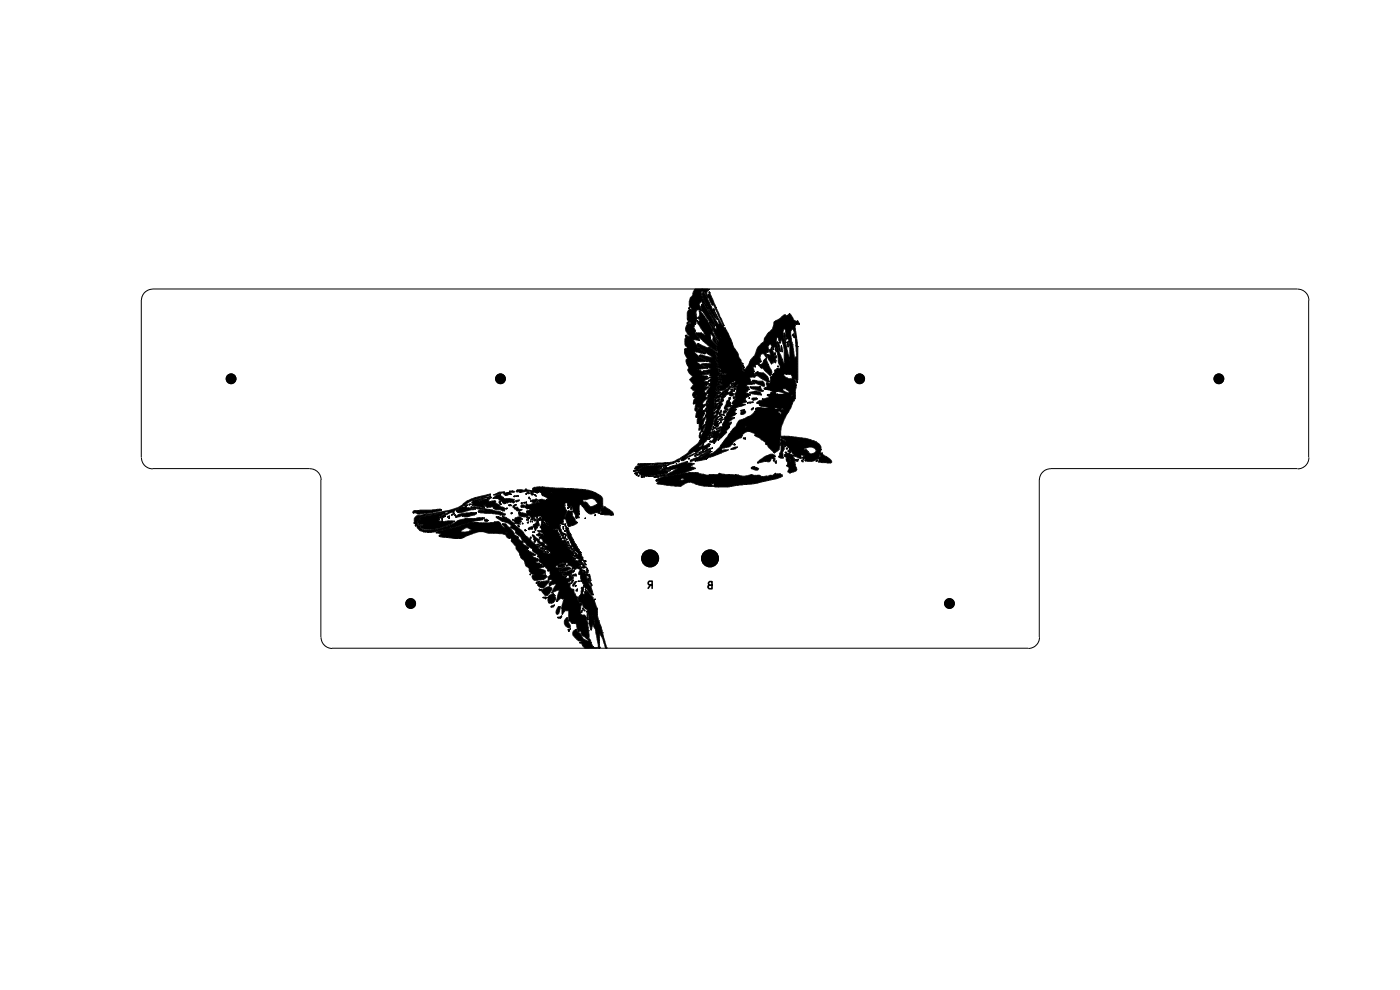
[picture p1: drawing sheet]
<svg xmlns="http://www.w3.org/2000/svg" width="297mm" height="210mm" viewBox="0 0 297 210" stroke-linecap="round" stroke-linejoin="round" font-family="sans-serif">
<g fill="none" stroke="#000" stroke-width=".21">
<path d="M30 63.7v33.3M32.3 61.3h243M32.4 61.3a2.38 2.38 0 0 0-2.4 2.4M145.2 74.2h.1M145.3 74h.1M145.3 74l-.1 .9 .7 1.2M145.4 71.3h.1M145.4 71.2h.1M145.4 71.2v.1M145.5 69.8h.1M145.5 71.3h.1M145.5 71.1h.1"/>
<path d="M145.5 71.1l-.1 .1M145.5 71.2h.1M145.5 71.1v.1M145.5 71.2v.1M145.7 71.3h.1M145.7 68.6h.1M145.7 71.3l.7 .2M145.7 71.3l-.4 .6v1.1l.2 .4 .4 .3M145.8 77.5h.1M145.8 76.2h.1M145.8 67.7h.1M145.8 68.6h.1"/>
<path d="M145.8 76.2l-.3 .1v.5l.3 .7M145.8 77.5l.2 .1M145.8 67.7l.8 .9M145.9 76.1h.1M145.9 73.8h.1M145.9 73.7h.1M145.9 70.9h.1M145.9 73.8l-.6 .2M145.9 76.1l-.1 .1M145.9 73.7v.1M146 77.6h.1M146 66h.1"/>
<path d="M146 68.2h.1M146 77.6l.1 .5M146 68.2l-.3 .4M146.1 78.8h.1M146.1 65.4h.1M146.1 65.4v.1M146.1 78.1h.1M146.1 65.5h.1M146.1 65.3h.1M146.1 68.2h.1M146.1 78.1l-.2 .4 .4 .7 .4 .4M146.1 65.3h.2l-.2 .2"/>
<path d="M146.1 68.3h.1M146.1 68.2v.2l-.3 .2M146.1 65.3v.1M146.2 65.3h.1M146.2 68.3h.1M146.3 71.5h.1M146.3 65.6h.1M146.3 64.9h.1M146.3 65.6l.4 .1M146.3 65.6l-.5 .7v1.4M146.4 71.5h.1M146.6 68.6h.1"/>
<path d="M146.6 68.6h-.2a1.02 1.02 0 0 0-.9 .9v.6l.9 1.4M146.7 79.6h.1M146.7 65.7h.1M146.7 79.6l.3 .2M146.7 65.7h.2M146.9 65.7h.1M146.9 62.7h.1M147 72.1h.1M147 79.8h.1M147.1 69.3h.1M147.1 79.8h.1M147.1 69.3l.5 .8-.1 .2"/>
<path d="M147.1 79.8l-.8 .7 .3 .4M147.2 69.3h.1M147.2 74.6h.1M147.2 74.7h.1M147.2 74.7l1 .9 1.7 1M147.2 74.6l2 .3M147.2 74.6v.1M147.4 61.3l-.4 .8v.6l-.6 .5-.2 .6a1.82 1.82 0 0 0 .7 1.9M147.5 68.8h.1M147.5 70.3h.1M147.5 68.8l-.3 .5M147.5 70.3a.8 .8 0 0 0 .4 .9l.3 .3"/>
<path d="M147.6 66.5h.1M147.6 66.7h.1M147.6 66.7l.4 .8-.3 .3M147.7 67.8h.1M147.7 68.1h.1M147.7 73.2h.1M147.7 76.8h.1M147.7 70.8h.1M147.7 70.7h.1M147.7 67.8v.9l-.2 .1M147.7 70.8v-.2h1.1l.3 .3M147.7 76.8l1.3 .8"/>
<path d="M147.7 70.8l1.5 1.6 2.7 2M147.7 73.2l.3 .5 1.5 1.1M147.7 75.2h.1M147.8 65.7h.1M147.8 68h.1M147.8 65.7l-.2 1M147.8 68l.3 .8 1.3 1.8M147.8 65.7l1 .3M147.8 68l.5 .2M148 72.9h.1M148.1 78.4h.1M148.1 67.4h.1"/>
<path d="M148.1 67.3h.1M148.1 72.9h.1M148.1 67.3l.3 .9M148.1 78.4l.3 .2M148.2 71.5h.1M148.2 71.8h.1M148.2 67.3h.1M148.2 71.8l.1 .4M148.2 71.5l.1 .2M148.3 71.7h.1M148.3 72h.1M148.3 73h.1"/>
<path d="M148.3 73l-.4-.1a.83 .83 0 0 0 .6 1l2.7 1.9M148.3 73l1.6 .7h.6M148.3 71.7l-.1 .1M148.3 72.2h.1M148.3 68.2h.1M148.3 66h.1M148.3 75.6h.1M148.3 75.5h.1M148.3 75.4h.1M148.3 72.2l-1.4-.2 .6 .7 .2 .5M148.3 75.6l2.7 1.4M148.3 75.4v.2"/>
<path d="M148.4 78.6h.1M148.4 68.2h.1M148.4 66.5h.1M148.4 66h.1M148.4 78.6l.9 .3M148.4 66l.7 .6 .8 1.1 1.1 2.1M148.4 66h-.1l.1 .5M148.5 78.2h.1M148.5 66.5h.1M148.5 66.5l-.2 .7-.1 .1M148.5 78.2l-.5 .1 .1 .1M148.6 78.2h.1"/>
<path d="M148.7 79.6h.1M148.7 65h.1M148.7 70.6h.1M148.7 65l.5 1.2 1.3 2 1 1.1M148.7 79.6l1.3 .2M148.8 77.5h.1M148.8 79.6h.1M148.8 65h.1M148.8 64.7h.1M148.8 64.7v.1M148.8 65.9h.1M148.8 66h.1"/>
<path d="M148.8 61.3h.1M148.8 64.8h.1M148.8 77.4h.1M148.8 77.2h.1M148.8 77.4l2 .8M148.8 65.9v.1M148.9 61.7h.1M148.9 63.9h.1M148.9 64.7h.1M148.9 75.4h.1M148.9 75.4l1.6 .4h.7M148.9 63.9l-.6 .4v.4l.5 1.2"/>
<path d="M148.9 63.9l.5 .4M148.9 64.7l-.1 .1M148.9 75.4l-.4-.1-.2 .1M149 77.6h.1M149 64.1h.1M149 64.1l.1 .7M149 77.6l1 .5M149 64.1l.1 .1M149.1 64.2h.1M149.1 64.8h.1M149.1 64.7h.1M149.1 70.9h.1"/>
<path d="M149.1 64.2l1.3 2 1.3 2.7M149.1 70.9l.4 .2M149.1 64.8l-.3 .2M149.2 61.8h.1M149.2 74.9h.1M149.2 62.1h.1M149.2 78.7h.1M149.2 61.8l-.4-.1a3.7 3.7 0 0 0 .6 2.4l.2 .5M149.2 61.8l.4 .3 .5 .9M149.2 78.7l1.6 .7M149.2 74.9l.1 .1M149.3 75h.1"/>
<path d="M149.3 78.9h.1M149.3 78.9l.8 .4M149.3 75h.2M149.4 64.3h.1M149.4 75h.1M149.4 76.6h.1M149.4 76.6l-1.7 .2M149.4 64.3l.2 .3M149.4 76.6h.4M149.4 74.7h.1M149.4 70.7h.1M149.4 70.6h.1"/>
<path d="M149.4 70.7l.3 .4M149.4 70.6v.1M149.5 74.8h.1M149.5 75h.1M149.5 71.1h.1M149.5 71.1h.2M149.6 64.8h.1M149.6 64.6h.1M149.6 74.8h.1M149.6 71.1h.1M149.6 64.8h.2v.1M149.6 64.8l.2 .1"/>
<path d="M149.6 74.8l.1 .1-.2 .1M149.7 64.8h.1M149.7 67h.1M149.7 71.1h.1M149.8 64.9h.1M149.8 76.6h.1M149.8 76.6l.1 .1M149.9 79.8h.1M149.9 65.1h.1M149.9 65.1l.1 .3M149.9 76.6h.1M149.9 76.7h.1"/>
<path d="M149.9 78.1h.1M149.9 65.3h.1M149.9 78.1l-1.4 .1M149.9 76.6v.1M150 65.4h.1M150 78.1h.1M150 79.2h.1M150 79.8h.1M150 79.9h.1M150 79.8l-.1 .3 .2 .2M150 78.1h-.1M150.1 65.4h.1"/>
<path d="M150.1 61.7h.1M150.1 63.1h.1M150.1 79.3h.1M150.1 62.6h.1M150.1 65.4l2.4 3.6v-.8l-1-2.3M150.1 65.4l1.7 3.5M150.1 62.6l.4 1.2 .6 .9M150.1 61.7l-.2 .3 .2 1.1M150.1 79.3l-1.4 .3M150.2 61.5h.1M150.2 62.5h.1M150.2 61.5l-.1 .2"/>
<path d="M150.2 62.5l.3 .1M150.2 61.3l.3 .1M150.2 62.5l-.1 .1M150.3 61.5h.1M150.3 73.7h.1M150.4 61.4h.1M150.4 62h.1M150.4 62l.1 .7M150.4 61.4l-.2 .1M150.5 61.4h.1M150.5 62h.1M150.5 62.7h.1"/>
<path d="M150.5 62v.1M150.5 68.4h.1M150.5 62.1h.1M150.5 73.7h.1M150.5 79.6h.1M150.5 79.5h.1M150.5 62.1l3.1 6.9M150.5 68.4l.1 .4M150.5 68.4l1.5 1.5M150.5 79.5v.1M150.5 73.7l.6 .4M150.5 79.6l.5 .2"/>
<path d="M150.6 68.8h.1M150.6 70.7h.1M150.6 71.7h.1M150.6 79.5h.1M150.6 68.8l1.6 3M150.6 71.7l.1 .3 1.4 1.3-.1 .2M150.6 70.7l.1 .9M150.6 70.7l1.5 1.7M150.7 70.8h.1M150.7 71.6h.1M150.7 71.6l-.1 .1M150.8 79.4h.1"/>
<path d="M150.8 78.2h.1M150.8 79.4l-.3 .1M150.8 78.2l.1 .1M150.9 78.3h.1M150.9 78.3l-1.7 .4M151 79.8h.1M151 77.1h.1M151 77h.1M151 77v.1M151 79.8l-.6 .3M151 77.1h-1.8l-.4 .1v.2M151 69.8h.1"/>
<path d="M151 69.8l.1 .6 .8 1.2M151.1 64.5h.1M151.1 64.7h.1M151.1 69.9h.1M151.1 70.1h.1M151.1 70.2h.1M151.1 74.1h.1M151.1 64.5v.2M151.1 74.1l.9 .6v.1M151.2 71.9h.1M151.2 64.5h.1M151.2 75.8h.1"/>
<path d="M151.2 64.5l2.2 4.4M151.2 71.9l.1 .4M151.3 72.3h.1M151.3 71.6h.1M151.3 71.5h.1M151.3 65.7h.1M151.3 65.6h.1M151.3 65.5h.1M151.3 65.5v.2M151.3 71.5l-.1 .4M151.3 71.5l.5 .6 .4 .8M151.3 72.3l.9 1.1"/>
<path d="M151.4 65.9h.1M151.4 65.7h.1M151.4 65.5h.1M151.4 65.5v.2M151.5 65.9h.1M151.5 68.1h.1M151.5 69.1h.1M151.5 69.3h.1M151.5 65.9l.1 .1M151.5 69.1l.1 .2M151.6 66h.1M151.6 69.3h.1"/>
<path d="M151.6 66l.4 .8M151.6 68.9h.1M151.6 67.3h.1M151.6 68.9l-.3-.2 .2 .4M151.6 67.3l-.2-.2-1.5-2.2-.9-2v-.8a.6 .6 0 0 1 .8 .6l2.3 5M151.6 67.3l.5 .4M151.6 68.9l.1 .1M151.7 68.9h.1M151.7 69h.1M151.7 68.9v.1M151.8 68.9h.1M151.8 74.9h.1"/>
<path d="M151.8 76.4h.1M151.8 68.9l.1 .4M151.8 74.9l.3 1M151.8 76.4v.1h.2M151.9 76.5h.1M151.9 75.1h.1M151.9 69.3h.1M151.9 65.2h.1M151.9 71.6h.1M151.9 74.3h.1M151.9 74.4h.1M151.9 76.3h.1"/>
<path d="M151.9 76.5l.4 .9-.4 .3 .2 .2M151.9 71.6l.3 .5-.1 .5M151.9 75.1l.4 .9M152 66.8h.1M152 77.6h.1M152 76.5h.1M152 69.9h.1M152 69.3h.1M152 73.5h.1M152 73.6h.1M152 74h.1M152 74.8h.1"/>
<path d="M152 66.8l1.2 2.1a8.5 8.5 0 0 1 2.1 3.7l.1 .4M152 73.5l-.1 .9M152 76.5l.1 .3a.45 .45 0 0 1 .3 .4 .45 .45 0 0 1-.3 .4h-.1M152 77.6l1.1 .8M152 69.3l.1 .6M152 74.8l-.2 .1M152.1 69.9h.1M152.1 73.4h.1M152.1 77.9h.1M152.1 77.9l.5 .4M152.1 73.5h.1M152.1 67.7h.1"/>
<path d="M152.1 72.6h.1M152.1 72.5h.1M152.1 72.4h.1M152.1 75.9h.1M152.1 76h.1M152.1 73.5v.8l.2 .4-.4 .4M152.1 72.4v.2M152.1 75.9v.1M152.1 76l-.3 .4M152.2 76.1h.1M152.2 73.4h.1M152.2 72.9h.1"/>
<path d="M152.2 71.8h.1M152.2 72.2h.1M152.2 73.4l-.1 .1M152.2 76.1l-.3 .4M152.2 71.8l.3 .3M152.2 71.8h.5M152.3 76h.1M152.3 76l-.1 .1M152.4 77.4h.1M152.4 77.3h.1M152.4 72.1h.1M152.5 79.8h.1"/>
<path d="M152.5 72.2h.1M152.5 72.1h.1M152.5 72.2l-.3 .7M152.5 72.1v.1M152.5 79.8l.7 .4M152.6 78.7h.1M152.6 78.3h.1M152.6 78.4h.1M152.6 78.3l-.3 .4 .7 .5M152.6 78.7l.1 .1M152.7 78.8h.1M152.7 78.6h.1"/>
<path d="M152.7 78.6l-.1 .1M152.7 78.8l.5 .4M152.7 71.8h.1M152.9 71.6h.1M152.9 79.4h.1M152.9 79.4l-.7 .4 .3 .2M153 78.4h.1M153 71.6h.1M153 79.2h.1M153 71.6l-.2 .3-.1-.1M153 71.6l-.3 .2M153 78.4l-.3 .2"/>
<path d="M153.1 78.4h.1M153.1 79.2h.1M153.1 79.2l.1 .1M153.2 79.3h.1M153.2 79.3l-.3 .1M153.2 79.2h.1M153.2 79.2h.2M153.4 79.2h.1M153.4 68.9h.1M153.4 68.9l.1 .1M153.4 79.2h.5M153.5 69h.1"/>
<path d="M153.6 69h.1M153.8 69.6h.1M153.9 79.2h.1M154 79.5h.1M154 79.5h-.1a1.62 1.62 0 0 0-1.4 .2v.1M154.1 79.2h.1M154.2 79.2h.1M154.2 79.2h-.3M154.2 79.2l-.2 .3M155.4 72.9h.1M155.4 73h.1M155.4 73l.3 .8a3.5 3.5 0 0 1 1.1 2.1l.4 .6 .2 1.3"/>
<path d="M157.2 76.9h.1M157.3 77.3h.1M157.4 77.5h.1M157.4 77.8h.1M157.4 77.2h.1M157.4 77.1h.1M157.5 77.7h.1M157.5 77.6h.1M157.5 77.2h.1M157.5 77h.1M157.5 77l-.1 .2M157.5 77.7h.2"/>
<path d="M157.5 77l.1 .1M157.6 78.1h.1M157.6 77.1h.1M157.6 77.1l-.2 .1M157.7 78h.1M157.7 77.5h.1M157.7 78.8h.1M157.7 78.1h.1M157.7 77.9h.1M157.7 77.7h.1M157.7 78.5h.1M157.7 78.3h.1"/>
<path d="M157.7 77.5h-.1l-.1 .2M157.7 77.9l-.1 .2M157.7 78.3v.2M157.7 78.5l.1 .1M157.7 77.5v.2M157.8 78h.1M157.8 77.9h.1M157.8 78.6h.1M157.8 78.3h.1M157.8 77.9l-.1 .2M157.8 78.3l.1 .2M157.9 78.5h.1"/>
<path d="M157.9 78.5l-.1 .1M158.9 77.1h.1M158.9 77.1l-1.1 1.7-.2-.1-.2-.9M159.7 79.9h.1M159.8 75.8h.1M159.8 77.8h.1M159.9 79h.1M159.9 79l.5 .7M159.9 78.7h.1M159.9 78.8h.1M160.1 79.9h.1M160.1 79.9l-.1 .1"/>
<path d="M160.2 77.8h.1M160.2 79.7h.1M160.3 77.3h.1M160.3 77.8h.1M160.3 79.7h.1M160.3 79.3h.1M160.3 79.1h.1M160.3 79.3l1.6 1.2 .9 .5 .4-.1M160.3 79.1v.2M160.3 77.8h-.6l.2 .6v.6M160.3 77.3v.5M160.4 77.2h.1"/>
<path d="M160.4 79.7h.1M160.4 79.7h-.3v.2M160.4 77.2h.3M160.4 77.2l-.1 .1M160.4 79h.1M160.5 78.9h.1M160.5 78.9h.3M160.5 78.9l-.2 .2M160.6 77.2h.1M160.6 78.9h.1M160.7 77.2h.1M160.7 77.2l.8 .9"/>
<path d="M160.8 78.9h.1M160.8 78.9l1.2 .2 .9 .8 .1 .4M161 77h.1M161.2 75.5h.1M161.3 77.4h.1M161.3 77.4l.6 .8 1.3 1.3M161.4 77.7h.1M161.4 78h.1M161.5 76.6h.1M161.5 78.1h.1M161.5 76.6l-.1 .2a.45 .45 0 0 0-.4 .4 .45 .45 0 0 0 .3 .4l.2 .5M161.7 72.7h.1"/>
<path d="M161.7 78h.1M161.7 72.7l-.9 1-.4 .6a2.19 2.19 0 0 1-1 1.8l-.5 1M161.8 77h.1M162 75h.1M162 76.7h.1M162 76.7l-.1 .3-.6 .4M162.1 72.1h.1M162.1 76.3h.1M162.1 76.3l-.1 .4M162.1 72.1h2.6M162.4 76.1h.1M162.4 76.1l-.3 .2"/>
<path d="M162.5 76.1h.1M162.5 76.1l.9 2.1a.73 .73 0 0 1 .1 1.1M162.6 75.8h.1M162.7 75.3h.1M162.7 75.2h.1M162.7 75.2l.1 .6 .8 1.2M162.7 75.2l.8 .2M162.8 74.8h.1M162.8 75.2h.1M163 73.3h.1M163 74.1h.1M163 74.1l.1 .6-.5 .1v1l-.2-.2a.62 .62 0 0 0-.4-.5 .62 .62 0 0 0-.7 .2l-.1 .6 .3 .7"/>
<path d="M163 73.3l.3-.3h.3l.4 1.1M163 73.3v.8M163.1 70.5l-.1 .1a2.94 2.94 0 0 0-.9 1.9l-.4 .2M163.1 70.5h3M163.2 79.5h.1M163.2 79.5l.2 .2M163.2 74.3h.1M163.4 79.7h.1M163.5 73h.1M163.5 79.3h.1M163.5 79.4h.1M163.5 75.4h.1"/>
<path d="M163.5 79.3l-.1 .4M163.6 79.9h.1M163.6 77h.1M163.6 73.7h.1M163.6 73.7v.3l-.3 .2a.91 .91 0 0 0 .2 1v.2M163.6 77l.1 .2M163.7 73.7h.1M163.7 77.2h.1M163.7 73.7l.6 1.4M163.8 79.8h.1M163.8 79.8l-.4 .2M163.9 79.4h.1"/>
<path d="M163.9 77h.1M163.9 79.4l-.1 .4M163.9 79.4h2.3M164 79.3h.1M164 74.1h.1M164.1 79.2h.1M164.1 79.2l-.2 .2M164.2 76.7h.1M164.2 76.7l-.5 .5M164.2 76.7l.3 .3M164.3 68.3h.1M164.3 75.1h.1"/>
<path d="M164.3 75h.1M164.3 68.3h-.1a2.18 2.18 0 0 1-1.1 2.2M164.3 68.2h.1M164.3 79.1h.1M164.3 78.5h.1M164.3 73.5h.1M164.3 74.8h.1M164.3 75.3h.1M164.3 74.8v.3M164.3 73.5l-.3 .6M164.3 79.1l-.2 .1M164.3 68.2v.1"/>
<path d="M164.3 75.3v.2l.1 .1M164.3 74.8l.2 .4-.2 .1M164.3 78.5v.6M164.3 73.5l.1 .1M164.4 68.2h.1M164.4 78.5h.1M164.4 73.6h.1M164.4 74h.1M164.4 75h.1M164.4 75.3h.1M164.4 75.6h.1M164.4 73.6l.4 .6 .2 1.4a2.85 2.85 0 0 0 .4 1.9l.1 .6"/>
<path d="M164.4 78.5l.2 .1M164.5 73.9h.1M164.5 75.5h.1M164.5 77h.1M164.5 73.9l.2 .6M164.5 73.9l-.1 .4 .2 .2M164.5 75.5l-.1 .1M164.6 78.6h.1M164.6 74.5h.1M164.6 75.5h.1M164.6 76.5h.1M164.6 75.5l.1 .4-.2 .2v.9"/>
<path d="M164.7 71.7h.1M164.7 74.5h.1M164.7 75.7h.1M164.7 75.9h.1M164.7 71.7a9.9 9.9 0 0 0 1 3.9l.7 1.5M164.8 78.2h.1M164.8 72.6h.1M164.8 72.6l.5 1.7M164.8 78.2l-.2 .4M164.8 72.6h.4M164.8 78.1h.1M164.8 78.1v.1"/>
<path d="M164.8 78.1h.7M164.9 72.6h.1M164.9 77.8h.1M164.9 77.7h.1M164.9 77.6h.1M164.9 77.8h.2M164.9 77.6v.2M165 71.5h.1M165 77.6h.1M165 71.5l.5 1.3 .2-.7h.2l.4 1.4 .2 3.8M165 71.5l-.3 .2M165 77.6l.1 .2"/>
<path d="M165.1 77.8h.1M165.2 72.6h.1M165.2 72.7h.1M165.2 72.6l.3 1.9M165.3 74.3h.1M165.3 74.3l.1 .2M165.4 72.7h.1M165.4 74.5h.1M165.5 78.1h.1M165.5 78h.1M165.5 77.8h.1M165.5 74.4h.1"/>
<path d="M165.5 74.5h.1M165.7 73.3h.1M165.7 73.3l.2 .2a.94 .94 0 0 1 0 1.1M165.7 73.3v1l.2 .3M165.9 74.6h.1M166.2 79.4h.1M166.2 79.4l.4 .6 .4 .2M166.2 79.4h.6M166.3 70.7h.1M166.3 70.7l.1 1.3 .2 .6M166.4 77.1h.1M166.4 70.8h.1"/>
<path d="M166.4 70.7h.1M166.4 70.7v.1M166.4 77.1l.1 .2M166.4 70.8l.1 .1M166.4 76.2h1.2v.3M166.5 77.3h.1M166.5 77h.1M166.5 69.8h.1M166.5 66.8h.1M166.5 70.9h.1M166.5 70.9l.1 .2 .1 1.5M166.6 72.8h.1"/>
<path d="M166.6 72.6h.1M166.6 72.8l.8 3M166.7 70.4h.1M166.7 72.6h.1M166.7 70.4l-.1-.5-.2-.1a3.3 3.3 0 0 0 .1 2.8l.1 .2M166.7 70.4l.1 1.5M166.7 70.4h1M166.8 71.9h.1M166.8 79.4h.1M166.8 79.4l1.1 .1M166.9 71.9h.1M166.9 67.1h.1"/>
<path d="M166.9 67.1l-.1-.1a.74 .74 0 0 0-1.1 .4l-1.4 .8M167 67h.1M167 72.6h.1M167 67l-.1 .1M167 72.6l.1 1M167 71.8h.1M167 66.9h.1M167 66.9v.1M167.1 71.7h.1M167.1 72.5h.1M167.1 73.6h.1M167.1 72.5l.2 .5-.1 .4"/>
<path d="M167.1 71.7l-.3 .2M167.1 72.5l-.1 .1M167.2 71.7h.1M167.2 73.4h.1M167.2 73.5h.1M167.2 71.7l.4 1.8v2.4M167.2 73.4v.1M167.2 73.5l-.1 .1M167.3 66.7h.1M167.3 73.2h.1M167.3 66.7l-.3 .2M167.4 75.8h.1"/>
<path d="M167.4 66.6h.1M167.4 66.5h.1M167.4 66.5v.1M167.4 75.8l.1 .1M167.4 66.5l.4 .3 .6 1.1 .6 .4 .1-.2h.2v.2M167.4 66.6l-.1 .1M167.5 76.4h.1M167.5 76.1h.1M167.5 75.9h.1M167.5 79.4h.1M167.5 76.1v.3M167.5 76.4l.1 .1"/>
<path d="M167.6 76.5h.1M167.6 75.9h.1M167.6 73.9h.1M167.9 79.5h.1M167.9 79.5l.2 .3-.1 .6M168.1 72.7h.1M168.1 71.1h.1M168.1 72.7l.5 3.2M168.1 71.1v.1M168.1 73.2h.1M168.1 69.8h.1M168.1 71.2h.1"/>
<path d="M168.1 69.8l-.4 .5 .2 2 .2 .4M168.2 69.8h.1M168.2 71.2h.1M168.2 70.9h.1M168.2 69.8l.5 1.4 .3 3.5v.8l-.3 .3v.4M168.3 70.9h.1M168.3 71h.1M168.3 70.9h-.2v.2M168.3 70.9v.2l-.2 .1M168.4 71.5h.1M168.5 71.3h.1M168.5 71.5h.1"/>
<path d="M168.5 71.3h-.2v.2h.2M168.5 71.3v.2M168.6 75.9h.1M168.6 76.2h.1M168.6 75.9v.3M168.7 76.2h.1M168.7 69.1h.1M168.8 68.2h.1M169 75.1h.1M169.2 68v.1M169.3 73.5h.1M169.3 73.5v7.1l-.2 .5"/>
<path d="M169.3 68.3h.1M169.3 68.3l.3 .5M169.5 68.6h.1M169.6 68.8h.1M169.6 68.8h-.9v.2l.6 4.5M275.3 61.3a2.38 2.38 0 0 1 2.4 2.4M277.6 63.7v33.3M30 97.1a2.38 2.38 0 0 0 2.4 2.4M32.3 99.4h33.4M65.7 99.4a2.38 2.38 0 0 1 2.4 2.4M134.4 99.9h.1M134.5 100h.1"/>
<path d="M134.6 99.4h.1M134.7 99.3h.1M134.7 99.3l-.1 .1M135 99.5h.1M135.1 99.8h.1M135.1 99.6h.1M135.1 99.6l-.7 .2v.2h.6l.1-.2M135.1 99.6l.1 .1M135.2 99.7h.1M135.2 99.7l-.1 .1M135.3 99.9h.1M135.3 98.6h.1"/>
<path d="M135.3 98.5h.1M135.3 99.9l.5 .2M135.3 98.5v.1M135.3 98.6l.5 .1M135.4 98.4h.1M135.4 98.4l-.1 .1M135.7 98.7h.1M135.7 98.7a1.01 1.01 0 0 0-1 .6M135.8 98.7h.1M136.1 99.3h.1M136.1 99.3l-.7 .4-.1 .2M136.2 99.1h.1"/>
<path d="M136.2 99.1l-.1 .2-.5 .2-1-.1M136.7 99h.1M136.7 99l-.6 .3M137.1 98.9h.1M137.1 98.8h.1M137.1 98.9l-.9 .2M138.3 98.6h.1M139.4 99.6h.1M139.4 99.7h.1M139.4 99.6v.1M140.3 99.2h.1M140.3 99.2l-.6 .3-.1 .2h1.5"/>
<path d="M140.3 99.2l-.3 .5h-.6M140.4 99.7h.1M140.5 99.7h.1M140.5 99.5h.1M140.5 99.5l-.1 .2M140.5 99.7l1.7 .1M140.6 99.1h.1M140.7 99.1h.1M140.7 99.1h-.1M141 98.6h.1M141.1 98.7h.1M141.1 99.7h.1"/>
<path d="M141.1 98.7l-1.7 .9M141.1 98.6h.1M141.1 99.1h.1M141.1 98.9h.1M141.1 98.6v.1M141.1 99.1l-.6 .4M141.1 99.1h.2M141.1 98.9l-.4 .2M141.1 98.6l-3.1 .1-.9 .2M141.3 99.1h.1M141.3 98.9h.1M141.3 98.8h.1"/>
<path d="M141.3 98.9l-.7 .2M141.3 98.8l-.2 .1M141.3 99.1l.1 .1M141.3 98.8l.1 .1M141.4 99.2h.1M141.4 98.9h.1M141.5 99.2h.1M141.6 98.7h.1M141.6 98.7l.3-.3-2.4 .2h-1.5l-1.3 .4M141.7 98.6h.1M141.9 99.1h.1M141.9 99.1l-.5 .1"/>
<path d="M142.2 99.8h.1M142.2 99.8l-.6 .3M142.7 98.3h.1M142.8 99.9h.1M142.8 99.9l-1.2 .7M143.4 98.3h.1M143.4 98.3l.2 .1zM143.5 98.6h.1M143.5 98.4h.1M143.5 98.3h.1M143.5 98.2v.1M143.7 99.5h.1"/>
<path d="M143.7 98.6h.1M143.7 97.9h.1M143.7 99.5l-.9 .4M143.7 98.6l-.8 .1-1 .4M143.8 97.9h.1M143.8 97.8h.1M143.9 99.4h.1M143.9 97.8h.1M143.9 99.4l-.3-.1-2.5 .4M143.9 99.4l-.2 .1M143.9 97.8h.2M143.9 97.8l-.1 .1"/>
<path d="M144 98.5h.1M144 98.5l-.3 .1M144.1 97.8h.1M144.1 97.9h.1M144.1 97.8l-.2 .2-.1-.1M144.4 98.3h.1M144.4 97.6h.1M144.4 98.3l-.4 .2M144.5 97.6h.1M144.5 97.6l.4 .1M144.7 97.3h.1M144.7 97.3l-.3 .3"/>
<path d="M144.7 97.3l-.8 .2-.6 .6-1.7 .6M144.9 97.7h.1M145.1 97.1h.1M145.2 97.1h.1M145.4 96.9h.1M145.4 96.9l-.3 .2M145.6 98.3h.1M145.6 98.3l1.1-.1 .5 .2M145.7 98.1h.1M145.7 97.9h.1M145.7 97.9l-1.3 .4M145.7 97.9l.1 .1"/>
<path d="M145.7 98.1l-.1 .2M145.8 98h.1M145.8 96.2h.1M145.8 98l-.1 .1M145.9 96.9h.1M145.9 96.9l-.8 .2M145.9 96.9l-.3 .4-.7 .4M146 97.3h.1M146 97.3l.1 .1M146.1 96.5h.1M146.1 97.4h.1M146.1 96.5l-.7 .4"/>
<path d="M146.1 95.8h.1M146.1 97.2h.1M146.1 95.8l-.1 .2a10.6 10.6 0 0 1-4 2.1l-6.6 .3M146.1 97.2l-.1 .1M146.1 97.2l.1 .1M146.2 96.8h.1M146.2 97.3h.1M146.2 97.3l-.1 .1M146.3 96.8h.1M146.4 97.7h.1M146.4 99.1h.1M146.4 96.3h.1"/>
<path d="M146.4 97.7l.1 .2M146.4 99.1h.6l.4 .2M146.4 96.3l-.3 .2M146.5 97.9h.1M146.5 99.1h.1M146.6 82.3h.1M146.6 80.9h.1M146.6 80.9l.6 .6-.6 .8M146.6 82.3v.1M146.6 82.4h.1M146.6 82.4l.4 .4h.5a1.07 1.07 0 0 0-.5 1.2l.2 .2M146.8 96.4h.1"/>
<path d="M147.1 85.7h.1M147.1 98.3h.1M147.2 85.7h.1M147.2 84.2h.1M147.2 98.4h.1M147.2 98.4l-.8 .7M147.2 84.2h.2M147.2 85.6h.1M147.2 84.3h.1M147.2 95.8h.1M147.3 96.7h.1M147.3 85.5h.1"/>
<path d="M147.3 95.7h.1M147.3 95.7h.3M147.3 95.7l-.9 .6M147.3 85.5l-.1 .2M147.4 96.8h.1M147.4 97.8h.1M147.4 86.7h.1M147.4 85.5h.1M147.4 84.2h.1M147.4 99.3h.1M147.4 99.4h.1M147.4 85.5l.3 .2"/>
<path d="M147.4 99.4l-1.9 .8a15.1 15.1 0 0 1-4.4 .7l-.8 .2-.9-.1M147.4 86.7l.1 .4M147.4 99.3v.1M147.5 96.6h.1M147.5 96.1h.1M147.5 97.8h.1M147.5 87.1h.1M147.5 95.8h.1M147.5 96.6l.2 .2-.4-.1M147.5 96.1l-1.3 .7M147.5 96.6l-.2 .1M147.5 87.1h.2"/>
<path d="M147.5 95.8h.2M147.6 96.8h.1M147.6 96.2h.1M147.6 96.1h.1M147.6 96.4h.1M147.6 95.8h.1M147.6 95.7h.1M147.6 96.2l-1.4 .6M147.6 96.1v.1M147.6 96.4l.2-.1v.1M147.6 95.7l-.1 .1M147.6 96.4l.1 .1"/>
<path d="M147.7 88.6h.1M147.7 87.1h.1M147.7 85.8h.1M147.7 85.7h.1M147.7 96.5h.1M147.7 85.7v.1M147.7 85.8l-.3 .9M147.7 88.6h.3M147.7 87.4h.1M147.7 84.2h.1M147.7 95.8h.1M147.7 87.4l-.1 .8 .1 .4"/>
<path d="M147.7 84.2l-.5 .6-.1 .9M147.7 95.8l.1 .1M147.8 97.5h.1M147.8 96.4h.1M147.8 95.9h.1M147.8 97.5l-.4 .1v.2M147.8 96.4l-.1 .1M147.9 97.5h.1M147.9 89.8h.1M147.9 89.7h.1M147.9 89.4h.1M147.9 86.8h.1"/>
<path d="M147.9 83.9h.1M147.9 96.5h.1M147.9 86.8l-.2 .3M147.9 86.8l.1-.4h.4l-.7 1M147.9 97.5l-1.4 .4M148 97h.1M148 89.8h.1M148 88.6h.1M148 86.5h.1M148 83.9h.1M148 96.5h.1M148 96.4h.1"/>
<path d="M148 83.9l-.6 .3M148 88.6l-.1 1.2M148 97l-1.6 .7M148 97l.1 .1M148 83.9l-.3 .3M148.1 97.1h.1M148.1 86.4h.1M148.1 97.1l.1 .2M148.2 97.3h.1M148.2 94.9h.1M148.3 97.3h.1M148.3 91.2h.1"/>
<path d="M148.3 90.9h.1M148.3 94.9h.1M148.3 96.1h.1M148.3 96h.1M148.3 97h.1M148.3 90.9v.4l.5-.4M148.3 96v.1M148.3 97.2h.1M148.3 90.4h.1M148.3 90.2h.1M148.3 90h.1M148.3 89.7h.1"/>
<path d="M148.3 95h.1M148.3 92.8h.1M148.3 92.7h.1M148.3 92.3h.1M148.3 97.1h.1M148.3 92.8l.4 .3M148.3 97.2v.1M148.3 92.3v.5M148.4 89.7h.1M148.4 86.4h.1M148.4 93.5h.1M148.4 91.9h.1"/>
<path d="M148.4 93.5l-.4 .7-1.4 1-.5 .6M148.4 89.7l-.1 1.2M148.4 89.7l-.5 .1M148.4 93.5h.5M148.4 91.9l-.1 .4M148.5 91h.1M148.5 91.8h.1M148.5 92.7h.1M148.5 91.8l-.1 .1M148.6 94.8h.1M148.6 93.2h.1M148.6 91.8h.1"/>
<path d="M148.6 91.9h.1M148.6 92.3h.1M148.6 96.9h.1M148.6 91.8l-.1 1 .3-.3M148.7 91.6h.1M148.7 90.9h.1M148.7 93.1h.1M148.7 93.1l-.3 .4M148.8 89.1h.1M148.8 89.2h.1M148.8 91.6h.1M148.8 91h.1"/>
<path d="M148.8 90.9h.1M148.8 92.5h.1M148.8 96.4h.1M148.8 89.1v.1M148.8 96.4l-.5 .5v.2M148.8 90.9l-.1 .7M148.8 96.4l.1 .1M148.8 86h.1M148.9 85.9h.1M148.9 86h.1M148.9 86.7h.1M148.9 86.8h.1"/>
<path d="M148.9 87h.1M148.9 90.6h.1M148.9 91.5h.1M148.9 95.5h.1M148.9 94.4h.1M148.9 95.2h.1M148.9 93.5h.1M148.9 93.4h.1M148.9 96.5h.1M148.9 95.2l-1.1 .7M148.9 94.4l.4-.1-.3 .4M148.9 87l.3 .1"/>
<path d="M148.9 94.4l-.5 .6M148.9 95.2h.7M148.9 85.9v.1M148.9 86.7v.3M148.9 93.4v.1M149 85.8h.1M149 91.4h.1M149 95.5h.1M149 94.7h.1M149 93.4h.1M149 93.3h.1M149 85.8l-.1 .1"/>
<path d="M149 93.3l-.1 .1M149 93.3v.1M149 94.7h.2M149 93.4l-.1 .1M149.1 85.9h.1M149.1 87.1h.1M149.1 89.9h.1M149.1 94.1h.1M149.1 94.7h.1M149.1 94.1l-.9 .8M149.1 89.9l-.2 .7M149.1 85.9l-.2 .1"/>
<path d="M149.2 80.9h.1M149.2 87.1h.1M149.2 88.1h.1M149.2 90.3h.1M149.2 94.3h.1M149.2 94.7h.1M149.2 91.5h.1M149.2 95.7h.1M149.2 95.6h.1M149.2 95.6l-.1 .2-.8 .3M149.2 91.5l-.4 1M149.2 90.3l-.3 .2"/>
<path d="M149.2 95.7l-.9 .3M149.2 83.4h.1M149.2 80.9h1.1M149.2 88.1l-.4 1.1M149.2 95.6v.1M149.3 83.3h.1M149.3 83.4h.1M149.3 95.3h.1M149.3 96.3h.1M149.3 96.3l-.4 .2M149.4 83h.1M149.4 83.3h.1"/>
<path d="M149.4 87h.1M149.4 87.7h.1M149.4 87.8h.1M149.4 95.3h.1M149.4 94.7h.1M149.4 83.3h.5v.4l-.5 .6M149.4 94.7h-.2M149.4 95.3l-.5 .2M149.4 83l-.1 .4M149.4 83.3l-.1 .1M149.4 87l-.2 .1M149.4 82h.1"/>
<path d="M149.4 82.1h.1M149.4 84.3h.1M149.4 82.1l1-.1-1 1M149.4 82v.1M149.5 82h.1M149.5 84.2h.1M149.5 84.3h.1M149.5 88.5h.1M149.5 90h.1M149.5 95h.1M149.5 94.9h.1M149.5 95.2h.1"/>
<path d="M149.5 88.5l-.7 .6M149.5 88.5l.1 .4-.5 1M149.5 90l-.3 .3M149.5 94.9v.1M149.6 87.2h.1M149.6 90h.1M149.6 95.6h.1M149.6 95.2h.1M149.6 90.8h.1M149.6 88.3h.1M149.6 88.2h.1M149.6 90.8l-.4 .7"/>
<path d="M149.6 90l-.5 1.4-.4 .2M149.6 88.2h1.8M149.6 87.2l-.4 .9M149.6 95.2l.1 .1M149.7 97.5h.1M149.7 86.9h.1M149.7 93.6h.1M149.7 94.8h.1M149.7 95.3h.1M149.7 89.7h.1M149.7 88.3h.1M149.7 86.7h.1"/>
<path d="M149.7 97.5l-2.3 .3M149.7 93.6l-.6 .5M149.7 88.3l.2 .3M149.7 94.8l-.1 .2-1.3-.1M149.7 86.9l-.3 .1M149.7 95.3h.2M149.7 86.7h.4M149.7 89.7l.1 .1M149.8 97.3h.1M149.8 97.4h.1M149.8 81.8h.1M149.8 86.9h.1"/>
<path d="M149.8 87h.1M149.8 89.9h.1M149.8 89.8h.1M149.8 89.4h.1M149.8 87.4h.1M149.8 86.7h.1M149.8 85.5h.1M149.8 86.9l-.2 .3M149.8 89.8l-.2 1M149.8 89.4l-.1 .3M149.8 94.8l-.3 .1M149.8 97.4l-.1 .1"/>
<path d="M149.9 83.3h.1M149.9 88.6h.1M149.9 86.1h.1M149.9 88.6l-.1 .8M149.9 86.1v.2M149.9 83.5h.1M149.9 85.6h.1M149.9 95.3h.1M149.9 86.3h.1M149.9 86.3l-.2 .4M150 97.2h.1M150 97.1h.1"/>
<path d="M150 80.2h.1M150 85.6h.1M150 85.7h.1M150 92.8h.1M150 93.2h.1M150 83.2h.1M150 85.7l-1.1 1M150 85.6l-.9 .3M150 85.6v.1M150 83.2l.1 .2M150.1 96.9h.1M150.1 80.3h.1"/>
<path d="M150.1 80.4h.1M150.1 94.2h.1M150.1 86.7h.1M150.1 84h.1M150.1 83.4h.1M150.1 96.9l-.3 .2v.3M150.1 86.7l-.3 .4 .1 .5-.3 .7M150.1 83.4l.4 .3-.3 .4M150.1 80.3v.1M150.1 80.4l-.9 .5M150.2 96.9h.1M150.2 94.2h.1"/>
<path d="M150.2 84.1h.1M150.2 94.2l-.8 .5M150.2 94.2h.3M150.2 96.9h-.1M150.2 96.9l-.2 .3M150.2 84.1h.5M150.3 93.2h.1M150.3 80.9h.1M150.3 81.4h.1M150.3 81.5h.1M150.3 94.5h.1M150.3 94.7h.1"/>
<path d="M150.3 85.3h.1M150.3 83.8h.1M150.3 80.8h.1M150.3 85.3l-.5 .2M150.3 94.5l.1 .1M150.3 80.8l.6 .1-.2 .4M150.3 80.9l-.3 .4 .3 .1M150.3 93.2h.2M150.4 93.2h.1M150.4 92.5h.1M150.4 81.4h.1M150.4 94.6h.1"/>
<path d="M150.4 94.7h.1M150.4 85.4h.1M150.4 85.3h.1M150.4 81.9h.1M150.4 80.1h.1M150.4 85.4l-.5 .7M150.4 94.6l-.5 .7M150.4 80.1l.6 .2M150.4 81.4l-1 .6M150.4 85.3v.1M150.4 81.9l.4 .1M150.5 93.2h.1"/>
<path d="M150.5 84.2h.1M150.5 92.7h.1M150.5 94.2h.1M150.5 94.4h.1M150.5 81.6h.1M150.5 80.7h.1M150.5 95.8h.1M150.5 95.8l-2.2 1.3M150.5 92.7l-.5 .1M150.5 92.7l-.8 .9M150.5 94.4l-.2 .1M150.5 80.7l-.2 .1"/>
<path d="M150.5 96.9h.1M150.5 96.4h.1M150.5 93.7h.1M150.5 94.3h.1M150.5 80.9h.1M150.5 84.2l-1.1 .1M150.5 84.2l-1.3 1.1-.2 .5M150.5 94.2v.1M150.5 94.3v.1M150.6 93.7h.1M150.6 91.8h.1M150.6 82.1h.1"/>
<path d="M150.6 80.5h.1M150.6 80.5l-.1 .2M150.7 93.6h.1M150.7 91.8h.1M150.7 84.2h.1M150.7 84.1h.1M150.7 81.3h.1M150.7 95.6h.1M150.7 84.2l-.5 .4-.4 .9M150.7 95.6l-1.4 .7M150.7 95.6l-.2 .2M150.7 93.6l-.1 .1"/>
<path d="M150.7 93.6h-.2v.1M150.7 81.3l-.3 .6M150.7 84.1v.1M150.8 92.4h.1M150.8 82h.1M150.8 81h.1M150.8 92.4l-.4 .1M150.8 82l-.9 1 .1 .2M150.9 95.8h.1M150.9 93.7h.1M150.9 93.7l.6 .4M151 95.8h.1"/>
<path d="M151 91.9h.1M151 80.3h.1M151 80.3l-.4 .2M151 91.9l-.6 .6M151 95.8h-.5l-2.2 1.4M151 91.2h.1M151 95.1h.1M151 95h.1M151 95.1l-1.4 .8-1.7 .6M151 95l-1 .3-2.1 1.2M151.1 91.2h.1M151.1 95h.1"/>
<path d="M151.1 91.7h.1M151.1 95l-.1 .1M151.1 91.7l-.3 .2-.8 .9M151.2 90.7h.1M151.2 90.6h.1M151.2 90.5h.1M151.2 90.5v.2M151.3 92h.1M151.3 90.6h.1M151.3 90.5h.1M151.3 89.3h.1M151.3 89.9h.1"/>
<path d="M151.3 89.9l-.7 1.9M151.3 92l.1-.1-.6 .5M151.3 89.3v.6M151.3 90.5v.1M151.3 90.6l-.1 .1M151.3 92l-1 1.2M151.4 94h.1M151.4 93.2h.1M151.4 87h.1M151.4 91.4h.1M151.4 88.3h.1M151.4 93.2l-.5 .5"/>
<path d="M151.5 94.1h.1M151.5 93.2h.1M151.5 90.3h.1M151.5 89.9h.1M151.5 86.3h.1M151.5 86.4h.1M151.5 87.5h.1M151.5 91.4h.1M151.5 88.4h.1M151.5 86.4v1.1M151.5 86.3v.1M151.5 89.9v.4"/>
<path d="M151.5 91.4l-.8 .4M151.5 91.4l-.4 .3M151.5 90.3l.5 .3M151.6 90.7h.1M151.6 87h.1M151.6 89.7h.1M151.6 86.5h.1M151.6 86.6h.1M151.6 88.3h.1M151.6 93.1l-.1 .1M151.6 89.7l-.1 .2M151.6 88.3l-.1 .1"/>
<path d="M151.6 90.8h.1M151.6 86.2h.1M151.6 84.7h.1M151.6 85.5h.1M151.6 88.1h.1M151.6 88.1v.2M151.6 84.7l.2 .1M151.7 90.8h.1M151.7 95.8h.1M151.7 86.2h.1M151.7 85.3h.1M151.7 85.2h.1"/>
<path d="M151.7 83h.1M151.7 84.8h.1M151.7 84.9h.1M151.7 85.5h.1M151.7 85.8h.1M151.7 86.5h.1M151.7 86.4h.1M151.7 86.5l.4-.1 .1 .1v.4l-.7 .6M151.7 90.8l-.2-.1-.5 .5M151.7 86.4v.1M151.7 90.8l-.6 .4M151.7 84.4l-.1 .3"/>
<path d="M151.7 84.9l-.1 .3v.3h.1M151.7 83l.8 .1M151.7 85.5l.1 .1M151.8 93.1h.1M151.8 84.5h.1M151.8 85.3h.1M151.8 84.8h.1M151.8 85.6h.1M151.8 88.5h.1M151.8 88.1h.1M151.8 88.5l-.5 .8M151.8 93.1h.2"/>
<path d="M151.8 84.8l-.1 .1M151.8 85.6l-.3 .7M151.9 91.1h.1M151.9 91h.1M151.9 95.6h.1M151.9 93.1h.1M151.9 84.5h.1M151.9 84.9h.1M151.9 86.3h.1M151.9 93.1h-.4l-.5-.4-.5 .5M151.9 91v.1M151.9 86.3l-.2 .1"/>
<path d="M152 93.1h.1M152 82.8h.1M152 82.7h.1M152 86h.1M152 86.5h.1M152 90.6h.1M152 87.8h.1M152 87.5h.1M152 86l-.1 .2h-.3M152 93.1h-.1M152 82.7v.1M152.1 93.3h.1"/>
<path d="M152.1 82.1h.1M152.1 85.9h.1M152.1 86.6h.1M152.1 86.5h.1M152.1 89.4h.1M152.1 90.6h.1M152.1 83.6h.1M152.1 83.7h.1M152.1 83.8h.1M152.1 87.5h.1M152.1 86.5h-.2l-.4 .5 .6-.4M152.1 87.5l-.7 .5 .1 .4"/>
<path d="M152.1 83.6v.1M152.1 87.5l-.1 .5-.4 .1M152.1 82.1v.1M152.1 83.7l-.4 .7M152.1 86.5v.1M152.1 82.2h.1M152.1 89.5h.1M152.1 89.8h.1M152.1 86.4h.1M152.1 82.2l.6 .2-.7 .3M152.1 89.8l.1 .1M152.2 83.5h.1"/>
<path d="M152.2 83.4h.1M152.2 85.6h.1M152.2 89.9h.1M152.2 80.5h.1M152.2 80.6h.1M152.2 81.2h.1M152.2 81.4h.1M152.2 83.1h.1M152.2 86.8h.1M152.2 87.4h.1M152.2 80.6l.5 .2v.1h-.2l-.4 .4 .2 .1M152.2 80.5v.1"/>
<path d="M152.2 85.6a.55 .55 0 0 0-.6 .6M152.3 93.4h.1M152.3 93.3h.1M152.3 82.9h.1M152.3 85.6h.1M152.3 89.4h.1M152.3 90.3h.1M152.3 88.4h.1M152.3 81.4h.1M152.3 82.5h.1M152.3 87.3h.1M152.3 87.4h.1"/>
<path d="M152.3 87.4l.2 .2M152.3 89.4l.1 .1-.3 .3M152.3 82.5h-.2l-.4 .5M152.3 90.3l-.3 .3M152.3 85.6l-.3 .4M152.3 81.4l.4 .2M152.4 89.1h.1M152.4 92.7h.1M152.4 92h.1M152.4 81.2h.1M152.4 80.5h.1M152.4 84.4h.1"/>
<path d="M152.4 88.4h.1M152.4 90.3h.1M152.4 82.3h.1M152.4 82.4h.1M152.4 82.4l-.1 .1M152.4 88.4a1.08 1.08 0 0 0-.8 1.3M152.4 88.4l-.3 1.1 .2-.1M152.4 92.7l-.5 .9-.4 .5M152.4 82.3v.1M152.4 83.1l-.3 .5M152.4 80.5l.8 .4M152.4 90.3h-.1"/>
<path d="M152.5 89.1h.1M152.5 89h.1M152.5 83.2h.1M152.5 81.1h.1M152.5 89.8h.1M152.5 89.9h.1M152.5 80h.1M152.5 80.4h.1M152.5 83.1h.1M152.5 85.9h.1M152.5 87.5h.1M152.5 87.6h.1"/>
<path d="M152.5 89.8l-.1 .5M152.5 87.6l-.7 .9M152.5 81.1l-.1 .2 .9 .3M152.5 80.4l-.3 .1M152.5 80l.4 .1M152.5 89.8l-.3 .1M152.6 88.3h.1M152.6 87.9h.1M152.6 87.8h.1M152.6 92.7h.1M152.6 92.5h.1M152.6 92h.1"/>
<path d="M152.6 85.8h.1M152.6 85.8l-.7 .5M152.6 88.3h.3M152.6 92.7l-.3 .7M152.7 87.9h.1M152.7 92.5h.1M152.7 84.6h.1M152.7 89.7h.1M152.7 80.9h.1M152.7 81.5h.1M152.7 84.6l-.7 .2-.3 .5M152.7 84.6v.1a1.12 1.12 0 0 1-.9 .6"/>
<path d="M152.7 92.5l-.1 .2M152.7 92.5l-.3 .2M152.7 89.7h.2M152.7 83.2h.1M152.7 83.7h.1M152.7 81.6h.1M152.7 83.2l.1 .1M152.7 81.6l-.8 .6 .1 .2 .4-.1M152.7 83.2h-.3l-.2 .2M152.8 89.3h.1M152.8 83.3h.1M152.8 80.7h.1"/>
<path d="M152.8 83.7h.1M152.8 86.4h.1M152.8 83.7l.3 .4-.2 .1-.7 .3-.5-.1M152.8 83.7l-.7 .3-.4 .4M152.8 83.3l-.2 .3h-.4v-.2M152.8 86.4l-.6 1M152.9 88.3h.1M152.9 87.9h.1M152.9 90.6h.1M152.9 90.8h.1M152.9 95.2h.1M152.9 95.3h.1"/>
<path d="M152.9 96.1h.1M152.9 89.7h.1M152.9 89.5h.1M152.9 80.1h.1M152.9 80.2h.1M152.9 85h.1M152.9 83.6h.1M152.9 85.7h.1M152.9 80.2l-.4 .2M152.9 90.6l-.1-.1-.9 .5M152.9 95.3l.3 .2 1.2-.1M152.9 80.1v.1"/>
<path d="M152.9 95.2v.1M152.9 90.6l.1 .1M152.9 83.6h.5M152.9 85.7h.3M153 87.9h.1M153 90.7h.1M153 91.4h.1M153 90.8h.1M153 84.2h.1M153 89.5h.1M153 84.9h.1M153 83.7h.1"/>
<path d="M153 85.7h.1M153 90.7l-.3 .2-.8 .2M153 90.8l-.1 .2-1.9 .9M153 84.9l-.3 .3h-.2l.1 .6M153 91.4h-.2l-.4 .6M153 87.9l-.1 .4M153 87.9l-.4 .4M153 89.5l-.1 .2M153 91.4l-.3 .6h-1.4M153 89.5l-.3 .2M153.1 87.2h.1M153.1 87h.1"/>
<path d="M153.1 88.5h.1M153.1 81.7h.1M153.1 83.7h.1M153.1 86h.1M153.1 87l-.3 .1-.2 .8M153.1 83.7l.1 .3M153.1 87v.4l-.4 .5M153.1 86l-.3 .4M153.1 88.5l-.7 .6M153.2 88.6h.1M153.2 88.5h.1M153.2 80.9h.1"/>
<path d="M153.2 80.2h.1M153.2 84.2h.1M153.2 80.9l-.7 .2M153.2 88.5l-.2 .4-.6 .2M153.2 80.2l-.5 .2M153.2 88.9h.1M153.2 90.1h.1M153.2 81.7h.1M153.2 88h.1M153.2 87.9h.1M153.2 84h.1M153.2 84.8h.1"/>
<path d="M153.2 85.7h.1M153.2 85.7l-.1 .3M153.2 84l-.3 .7 .1 .2M153.2 87.9h.4v.2M153.2 84.8h.3M153.2 88l.1 .1h.3M153.2 87.9v.1M153.2 84.1h.1M153.2 90.1l.1 .1M153.3 89h.1M153.3 88.9h.1M153.3 90.3h.1"/>
<path d="M153.3 90.2h.1M153.3 81.6h.1M153.3 90.2l-.3 .6M153.3 88.9h-.1l-.4 .4M153.3 89l-.5 .3M153.3 81.6l-1 .3-.2 .2M153.3 88.9v.1M153.4 87.9h.1M153.4 83.7h.1M153.4 83.6h.1M153.4 84.8h.1M153.4 85h.1"/>
<path d="M153.4 87.3l.4-.2 .2 .1v.3l-.5 .2zM153.5 95.8h.1M153.5 84.8h.1M153.5 84.9h.1M153.5 84.9l-.6 .8M153.5 84.8v.1M153.6 88.1h.1M153.6 83.6h.1M153.7 95h.1M153.7 88.9h.1M153.7 86.6h.1M153.7 86.4h.1"/>
<path d="M153.7 95l-.8 .2M153.7 86.4v.3l.3 .3h.3M153.8 89.2h.1M153.8 86.3h.1M153.8 83.3h.1M153.8 89.2l-.6 .9M153.8 86.3l-.1 .1M153.8 82.4h.1M153.8 87.1h.1M153.8 83.4h.1M153.8 84.1h.1M153.8 82.4v.2l-.4 .2h-1.4"/>
<path d="M153.8 84.1l-.6 .7M153.9 91.5h.1M153.9 82.5h.1M153.9 83.3h.1M153.9 83.3l-.5 .4M153.9 83.3l-.5 .2v.2M154 91.6h.1M154 82.3h.1M154 87.3h.1M154 87.4h.1M154.1 86.6h.1M154.1 82.6h.1"/>
<path d="M154.1 85.7l-.3 .6M154.1 82.6l-.8 .5-.4 .4 .1 .2M154.1 86.6l.3 .2M154.1 85.7h.3M154.2 87.9h.1M154.2 86.7h.1M154.2 87.9l.1 .1M154.3 88h.1M154.3 88l-.6 .6 .1 .6M154.3 87h.1M154.3 83.1h.1M154.4 95.4h.1"/>
<path d="M154.4 86.8h.1M154.4 85.7h.1M154.4 95.4l-3 1.4-.9 .1-.5 .3M154.4 86.8l-.1 .2M154.5 89.6h.1M154.5 89.7h.1M154.5 84.8h.1M154.5 84.8l-.4 .5v.4M154.5 89.6v.1M154.6 82h.1M154.6 84.9h.1M154.6 84.8h.1"/>
<path d="M154.6 84.4h.1M154.6 84.9l.3 .5M154.6 84.8v.1M154.7 90.4h.1M154.7 81.9h.1M154.7 85h.1M154.7 85.8h.1M154.7 85.6h.1M154.7 84.7h.1M154.7 81.9l-.4 .3-.5 .1v.1M154.7 84.7l.1 .1M154.7 90.4l.1 .1"/>
<path d="M154.8 88.6h.1M154.8 88.7h.1M154.8 90.5h.1M154.8 90.6h.1M154.8 85.2h.1M154.8 85.7h.1M154.8 85.6h.1M154.8 83.8h.1M154.8 84.8h.1M154.8 83.8v-.1l-.3-.1-.7 .5M154.8 90.5v.2l-.9 .7v.2l.3 .1-1.9 1.7M154.8 85.7l-.1 .1"/>
<path d="M154.8 85.6h-.4v.2h.3M154.8 85.6v.1M154.8 88.6v.1M154.9 88.6h.1M154.9 85.3h.1M154.9 85.9h.1M154.9 86h.1M154.9 86.3h.1M154.9 83.2h.1M154.9 83.9h.1M154.9 84.7h.1M154.9 84.3h.1"/>
<path d="M154.9 88.6l-.1 .1M154.9 86.3l-.6 .1-.2 .2M154.9 84.7l-.1 .1M154.9 85.4h.1M154.9 86.2h.1M154.9 82.2h.1M154.9 85.4v.5M154.9 82.2l-.6 .8v.1l.4 .2 .2-.1M154.9 84.3l.1 .2-.1 .2M154.9 84.3h-.3l.1 .4M154.9 85.9v.1M155 82.7h.1"/>
<path d="M155 82.6h.1M155 95.3h.1M155 86h.1M155 91.6l-2.1 2.8a.75 .75 0 0 1-.6 .8l-.8 .8-.7 .4h-.3l.5-.6M155 86l-.1 .3M155 82.6v.1M155 91.6h2.3M155.1 82.6h.1M155.1 94.1h.1M155.1 88.6h.1M155.1 81.3h.1M155.1 82.6h-.1"/>
<path d="M155.1 82.6h.3M155.1 94.1l.2 .1M155.1 81.3l-.4 .6M155.1 94.1h.3M155.2 94.1h.1M155.2 94.3h.1M155.2 89.6h.1M155.2 82.1h.1M155.2 95.3h.1M155.2 83.3h.1M155.2 81.5h.1M155.2 89.6l-.5 .8"/>
<path d="M155.2 83.3l.1 .1M155.2 89.6l-.7 .1M155.3 82.7h.1M155.3 94.2h.1M155.3 85.6h.1M155.3 85.5h.1M155.3 81.7h.1M155.3 83.4h.1M155.3 81.4h.1M155.3 81.7l-1.2 .9M155.3 83.4l.4 .1-.2 .4-.6 .1-.1-.2M155.3 85.5v.1"/>
<path d="M155.3 94.2l-.7 .6-.9 .2M155.3 85.6l.3 .1M155.3 81.7l.1 .1M155.4 82.6h.1M155.4 94.1h.1M155.4 81.8h.1M155.4 81.4h.1M155.4 81.8l-.5 .4M155.4 81.4l-.2 .1M155.4 82.6v.1h-.4M155.4 81.4h-.2v.1M155.4 85.6h.1"/>
<path d="M155.4 81.5h.1M155.4 81h.1M155.4 91.1h2.6M155.4 91.1l-.4 .5M155.4 81.5l.2 .2M155.5 85.2h.1M155.5 81.4h.1M155.5 84.5h.1M155.5 84.2h.1M155.5 85.2l-.2 .3M155.5 84.2v.3M155.5 84.5l.1 .1"/>
<path d="M155.6 85.7h.1M155.6 81.7h.1M155.6 80.6h.1M155.6 81h.1M155.6 94.3h.1M155.6 84.6h.1M155.6 84.2h.1M155.6 85.7l-.8 1-.6 1.2M155.6 84.2h-.1M155.6 81h-.3l-.2 .3M155.6 80.6v.4M155.6 84.2l.2 .1-.1 .3"/>
<path d="M155.6 81.7l.1 .1M155.6 94.3l.1 .1M155.7 87.5h.1M155.7 88.6h.1M155.7 81.8h.1M155.7 80.8h.1M155.7 94.4h.1M155.7 94.2h.1M155.7 82.8h.1M155.7 83h.1M155.7 83.6h.1M155.7 82.6h.1"/>
<path d="M155.7 82.5h.1M155.7 84.2h.1M155.7 84.6h.1M155.7 88.6h-.8M155.7 81.8l-.5 .3M155.7 94.2l-.1 .1M155.7 94.2h.3l-.1 .1M155.7 87.5l.3 .1M155.7 82.6h.2M155.7 82.5v.1M155.7 82.5h.2M155.8 86.9h.1"/>
<path d="M155.8 88.6h.1M155.8 94.2h.1M155.8 94.9h.1M155.8 80.7h.1M155.8 80.6h.1M155.8 82.8h.1M155.8 82.9h.1M155.8 94.9l-.8 .4M155.8 88.6l-1.3 1M155.8 82.8l-.7 .1-.2 .3M155.8 82.8v.2l-.6 .3M155.8 86.9h.3"/>
<path d="M155.8 80.7h.2M155.8 80.4l-.2 .2M155.9 87.6h.1M155.9 94.3h.1M155.9 80.5h.1M155.9 82.5h.1M155.9 82.6h.1M155.9 94.3l-.2 .1M155.9 82.5v.1M156 84.2h.1M156 83.6h.1M156 81.1h.1"/>
<path d="M156 80.6h.1M156 80.7h.1M156 80.5h.1M156 81.1l-.6 .4M156 80.5h-.2v.2M156 80.5v.2M156 86.6h.1M156 86.9h.1M156 87.6h.1M156 87.9h.1M156 82.1h.1M156 80.9h.1"/>
<path d="M156 80.4h.1M156 95.2h.1M156 95.2l-.5 .1h-.5M156 87.6l.1 .1M156 86.6l-.2 .3M156.1 86.9h.1M156.1 87.7h.1M156.1 82h.1M156.1 80.5h.1M156.1 80.4l-.1 .7M156.1 87.7l-.2 .4-1.1 .5M156.1 86.9l-.4 .6"/>
<path d="M156.1 82v.1l-.2 .1-.7-.1M156.1 82l.1-.3 .4-.1-.4 .6 .1 .7M156.2 90.3h.1M156.2 84.3h.1M156.2 90.3l-.8 .8M156.2 90.3h1.9M156.3 90.1h.1M156.3 83h.1M156.3 82.9h.1M156.3 94.8h.1M156.3 82.9l-.3 .6v.8l.2-.1v.2l-.7 .8M156.3 90.1l-.1 .2"/>
<path d="M156.4 94.8h.1M156.4 94.8l-.4 .4M156.4 94.8l-.6 .1M156.6 93.1h.1M156.6 89.4h.1M156.6 93.1l-.9 .5-.3 .5M156.8 80.4h.1M156.9 89.2h.1M156.9 80.4h.1M156.9 80.3h.1M156.9 89.2l-.3 .1-.3 .8M156.9 80.3v.1l-4.5 .1"/>
<path d="M157 80.4h.1M157 80.3h.1M157 80.4h-.2M157 80.3v.1M157.1 87.8h.1M157.1 87.2h.1M157.1 87.1h.1M157.2 87.9h.1M157.2 87.5h.1M157.3 91.7h.1M157.3 85.8h.1M157.3 85.8l.1 .1"/>
<path d="M157.4 91.5h.1M157.4 85.9h.1M157.4 85.9h.2M157.5 92.4h.1M157.5 91.6h.1M157.5 91.5h.1M157.5 87.9h.1M157.5 91.5h-.2v.2M157.5 91.6l-.2 .1M157.5 91.5v.1M157.6 85.9h.1M157.6 87.1h.1"/>
<path d="M157.7 93h.1M157.7 87.2h.1M157.7 87.1h.1M157.7 93l.4 .1M157.7 87.1l-.6 .1M157.7 87.1v.1M157.7 93.1h.1M157.7 92.9h.1M157.7 92.9h.4v.2M157.7 92.9v.1M157.9 85.8h.1M157.9 87h.1"/>
<path d="M157.9 86.9h.1M157.9 86.9l.2 .3a.42 .42 0 0 1 0 .5 .42 .42 0 0 1-.4 .2h-.6v-.4l.6-.3M157.9 86.9l-.8 .1v.2M158 92.9h.1M158 93.1h.1M158 85.8h.1M158 85.9h.1M158 91.1l.2 .2M158 85.9l-2 .7M158 85.8v.1M158 85.8l-.4 .1M158.1 93h.1"/>
<path d="M158.1 93.1h.1M158.1 91h.1M158.1 90.3h.1M158.1 84.7h.1M158.1 84.9h.1M158.1 91l.1 .3M158.1 91l-.1 .1M158.1 84.9l.1 .2M158.2 91.3h.1M158.2 91.1h.1M158.2 90.2h.1M158.2 84.3h.1"/>
<path d="M158.2 84.4h.1M158.2 84.3l-.2 .5 .1 .1M158.2 90.2l-.1 .2 .1 .4M158.2 90.2l.2 .3M158.2 90.8h.1M158.2 90.3h.1M158.2 84.2h.1M158.2 85.1h.1M158.2 85.2h.1M158.2 85.3h.1M158.2 84.2v.1M158.2 85.3l-.5 .1-.4 .4"/>
<path d="M158.2 85.1v.2M158.3 90.8h.1M158.3 81.7h.1M158.3 83h.1M158.3 81.7l-.1 .1 .4 .2 .4 .6-.7 .4M158.3 83l-.1 .2 .2 .2M158.4 90.6h.1M158.4 90.5h.1M158.4 83h.1M158.4 83.4h.1M158.4 83.4l.8 .3M158.4 90.6l-.1 .2"/>
<path d="M158.4 90.5v.1M158.5 85.5h.1M158.5 85.5h.6M158.6 83.5h.1M158.6 85.5h.1M158.7 82.1h.1M158.7 84.2h.1M158.7 84.2h-.5M158.8 84.1h.1M158.8 84.1l-.1 .1M158.8 91.5h.1M158.8 83.9h.1"/>
<path d="M158.8 84.5h.1M158.8 83.9v.2M158.9 82.6h.1M158.9 84.5h.1M158.9 84.4h.1M159 91.5h.1M159 80.1h.1M159 80.3h.1M159 84.4h.1M159 83.3h.1M159 83.3l.6 .3 1.9 .1M159 84.4l-.2 .1"/>
<path d="M159 80.1v.2M159 80.3l.3 .6M159.1 83.8h.1M159.1 82.1h.1M159.1 85.5h.1M159.1 82.1l.2 .3M159.1 83.8l-.3 .1M159.2 83.7h.1M159.2 83.7l-.1 .1M159.3 80.9h.1M159.3 80.9l.7 .5M159.3 82.4h.1"/>
<path d="M159.3 99.3h.1M159.3 99.2h.1M159.3 99.2a1.03 1.03 0 0 1 1.4 0l.3 .3a1.13 1.13 0 0 1-1.6-.1M159.3 82.4l1 .2 1.2 .5h.3v-.2M159.3 99.2v.1M159.3 99.3l.1 .1M159.4 88.1h.1M159.4 87h.1M159.4 99.4h.1M159.4 88.1l-1.4 .7-1.1 .4M159.5 86.6h.1M159.5 84.6h.1"/>
<path d="M159.5 85.3h.1M159.5 84.5l.9-.1 .2 .1-.1 .3a.83 .83 0 0 1-1 0zM159.5 86.6l-.2 .2 .1 .2M159.6 80.9h.1M159.6 80.7h.1M159.6 80.7l2.2 .2a.72 .72 0 0 1 .3 1.1l-2.4-1M159.6 80.9l.1 .1M159.6 80.7v.2M159.7 81h.1M159.7 80.7h.1M159.7 85.3h.1M159.7 85.3l-.6 .2"/>
<path d="M159.7 85.3h-.7l-.5 .2M159.8 86.5h.1M159.8 86.7h.1M159.8 81h.1M159.8 86.7l-.4 .3M159.8 86.5l-.3 .1M159.8 86.5l.1 .1M159.9 86.6h.1M159.9 84.9h.1M159.9 86.6l-.1 .1M159.9 91.9h.1M159.9 80.7h.1"/>
<path d="M159.9 83.1h.1M159.9 99h.1M160 80h.1M160 81.4h.1M160 81.5h.1M160 81.5l-1.7 .2M160 80l-.4-.1-.6 .2M160 81.4v.1M160.1 92.4h.1M160.1 87.3h.1M160.1 83h.1M160.1 92.4l1.8 1"/>
<path d="M160.1 83l-1.1 .3M160.1 87.3l-.7 .8M160.1 83h.3M160.2 91.9h.1M160.2 91.9h.3M160.3 92h.1M160.3 86.8h.1M160.3 86.7h.1M160.3 92l-.2-.1a2.62 2.62 0 0 0-2.3 0l-.3 .3a.72 .72 0 0 1-.8 .8l-.1 .1M160.3 92l-.2 .4M160.3 86.7v.1M160.3 86.7h3.9"/>
<path d="M160.3 86.8l.1 .1M160.4 87h.1M160.4 86.9h.1M160.4 86.6h.1M160.4 84.4h.1M160.4 83h.1M160.4 99.1h.1M160.4 83l.8 .1 .3 .6M160.4 86.9l-.3 .4M160.4 86.9h5M160.5 91.9h.1M160.5 85.5h.1"/>
<path d="M160.5 85.4h.1M160.5 85.4v.1M160.5 91.9l.1 .1M160.5 91.9l.2 .2-.1-.1M160.5 85.5l.5 .1 .1 .3M160.6 92h.1M160.6 84.6h.1M160.7 92h.1M160.7 98.2h.1M160.8 85.6h.1M160.8 98.2h.1M161 85.6h.1"/>
<path d="M161 85.1h.1M161 82h.1M161.1 92.9h.1M161.1 85.9h.1M161.1 85h.1M161.1 82h.1M161.1 85.9l.1 .1M161.2 86h.1M161.2 82h.1M161.2 82l.6 .9M161.2 82l-2.1 .1M161.2 86l.3 .2 1.3 .2 .2 .1"/>
<path d="M161.3 82.1h.1M161.3 83.7h.1M161.4 85h.1M161.4 83.7h.1M161.5 83.7h.1M161.6 80.9h.1M161.7 84.7h.1M161.7 84.6h.1M161.7 84.6l.1 .3M161.8 84.9h.1M161.8 82.9h.1M161.8 84.9l-.8 .1-.5 .4"/>
<path d="M161.9 93.4h.1M161.9 93.4l.4 .3M162 93.5h.1M162.1 93.6h.1M162.1 82.6h.1M162.1 81.9h.1M162.2 82.6h.1M162.2 82.6h3.7M162.3 93.7h.1M162.3 82.2h.1M162.3 97.9h.1M162.3 82.2l-.2 .2v.2"/>
<path d="M162.3 93.7l.2 .5M162.4 82.6h.1M162.5 94.2h.1M162.5 86.6h.1M162.5 94.2l.3 .1 .2 .5 .3 .3M162.6 84.5h.1M162.6 81.3h.1M162.6 97.8h.1M162.6 84.5l-.9 .1M162.6 81.3l.1 .7M162.6 94.3h.1M162.6 81.6h.1"/>
<path d="M162.6 81.2h.1M162.6 81.2v.1M162.6 81.2l.3 .1M162.7 83.8h.1M162.7 83.7h.1M162.7 82h.1M162.7 82l-.4 .2M162.7 83.8l.6 .5-.7 .2M162.7 83.7v.1M162.7 83.7h5.1M162.8 83.9h.1M162.8 82.6l.6 .2"/>
<path d="M162.9 94.6h.1M162.9 81.3h.1M162.9 96.6h.1M162.9 96.6l-1.5 .9-.8 .6 .1 .1M163 86.5h.1M163 80.3h.1M163 86.5l-.9 .1-1.3-.2-.5 .3M163 80.3l.2 .6M163.2 84.3h.1M163.2 80.9h.1M163.3 95.1h.1M163.3 95.1l.5 .5"/>
<path d="M163.4 82.8h.1M163.4 81.1h.1M163.4 80h.1M163.4 80v1.2l-.5 .1M163.4 82.8l.5 .3M163.5 83.4h.1M163.5 80.4h.1M163.5 80.3h.1M163.5 83.4l.1 .1M163.5 83.4h1M163.6 83.6h.1M163.6 83.5h.1"/>
<path d="M163.6 83.6l-.7 .1M163.6 83.5v.1M163.7 83.2h.1M163.7 83.2h.5M163.7 83.2l-.2 .2M163.7 96.4h.1M163.7 96.4l.6 .1 .1 .4M163.7 96.4l-.8 .2M163.8 95.6h.1M163.8 97.2h.1M163.8 95.6l.3 .3M163.9 83.1h.1"/>
<path d="M163.9 97.2h.1M163.9 97.2l-.3 .2-.4 .6-.7-.2-1.8 .4M163.9 83.1l.3 .1M163.9 97.2l.5 .2M164 97.6h.1M164 97.6l.1 .2M164.1 95.9h.1M164.1 97.8h.1M164.1 96.9h.1M164.1 97h.1M164.1 95.9l.2 .2M164.1 97.8h.2"/>
<path d="M164.1 96.9v.1M164.1 97l.2 .4M164.2 86.7h.1M164.2 83.2h.1M164.2 97.5h.1M164.2 97.5l-.2 .1M164.2 86.7l.1 .2M164.2 97.5l.1 .3M164.3 96.1h.1M164.3 86.9h.1M164.3 86.6h.1M164.3 96.9h.1"/>
<path d="M164.3 86.6l.5-.1 .4 .2M164.3 86.6l-.1 .1M164.3 97.8h.1M164.3 97.4h.1M164.4 98.2h.1M164.4 96.9h.1M164.4 96.9h-.3M164.4 98.2h.2M164.5 95.9h.1M164.5 86.5h.1M164.5 83.4h.1M164.5 97.9h.1"/>
<path d="M164.5 95.9l-.2 .2M164.6 98.2h.1M164.6 97.8h.1M164.6 97.8v.4M164.6 97.8l-.2 .4M164.7 83.1h.1M164.7 98h.1M164.7 83.1l-.2 .4 .3 .1M164.7 83.1h1l.8 .4M164.8 83.6h.1M164.8 83.1h.1M164.9 86.8h.1"/>
<path d="M164.9 86.8l-.1 .1M164.9 86.8h.3M165 87.3l.3 .3M165.2 86.8h.1M165.2 86.7h.1M165.2 96.9h.1M165.2 96.8h.1M165.2 96.8h.2M165.2 86.7v.1M165.2 96.8l.2 .2M165.3 95.3h.1M165.3 87.6h.1"/>
<path d="M165.3 96.8h.1M165.3 87.6l.5 .3M165.3 95.3l-.8 .6M165.4 93.5h.1M165.4 94.5h.1M165.4 94.6h.1M165.4 97h.1M165.4 96.8h.1M165.4 93.5l.1 .2-.1 .7M165.4 97l.6 .2M165.4 93.4h.1M165.4 94h.1"/>
<path d="M165.4 94.1h.1M165.4 94.2h.1M165.4 94.4h.1M165.4 87.2h.1M165.4 86.9h.1M165.4 96.7h.1M165.4 96.7v.1M165.4 87.2l.5 .6M165.4 93.4v.1M165.4 94.4l-.1 .9M165.4 87.2l-5.3 .1M165.5 93.3h.1"/>
<path d="M165.5 93.3l-.1 .1M165.7 95.6h.1M165.7 95.5h.1M165.7 95.4h.1M165.7 93.5h.1M165.7 93.4h.1M165.7 93.3h.1M165.7 93.3v2.3M165.7 95.6l-.3 .6v.5M165.7 93.9h4.7M165.8 87.9h.1M165.8 93.3h.1"/>
<path d="M165.8 92.5h.1M165.8 92.5l2.6 .2a12.8 12.8 0 0 1 4.5 .9l.8 .6 .5 .5-.1 1.6M165.8 92.5v.5a1.23 1.23 0 0 1 1 .7M165.8 93.3l.1-.1 .5 .2 .3 .4M165.9 87.8h.1M165.9 82.6h.1M165.9 93.1h.1M165.9 82.6l.9 .6 .7 .1M165.9 82.6a1.08 1.08 0 0 1 1.2 .2l.4 .5M165.9 87.8l-.1 .1M165.9 95.9h.1M166 97.2h.1"/>
<path d="M166.1 86.6h.1M166.1 97h.1M166.1 97l-.1 .2M166.2 94.3h.1M166.2 94.4h.1M166.2 94.3l.1 .4M166.2 94.3l.2 .3M166.3 86.8h.1M166.3 86.7h.1M166.3 94.7h.1M166.3 92.5h.1M166.3 86.8l-.6 .2-.3-.1"/>
<path d="M166.3 94.7l.1 .6-.5 .5 .2 1.2M166.3 86.7v.1M166.3 86.7l-.4-.1-.5 .3M166.4 94.6h.1M166.5 88.6h.1M166.5 96.8h.1M166.5 96.5h.1M166.5 96.4h.1M166.5 94.7h.1M166.5 96.5h.6l.2 .2-.3-.2M166.5 96.8l1.3 .1M166.5 88.6l-.8 2.1-.2 2.6"/>
<path d="M166.5 96.4v.4M166.5 96.8v.1M166.5 83.5h.1M166.5 96.9h.1M166.5 96h.1M166.5 95.9h.1M166.5 95.9h.3l.5 .5M166.5 95.9v.2l.3 .1M166.5 96.9h.3M166.6 83.5h.1M166.6 83.5l-.6 .2-1.2-.1M166.7 96.9h.1"/>
<path d="M166.7 95.9h.1M166.7 94.5h.1M166.7 93.8h.1M166.7 94.5v.2l-.3-.1M166.7 93.6h2.8M166.8 97.5h.1M166.8 96.9h.1M166.8 96.2h.1M166.8 95.3h.1M166.8 95.1h.1M166.8 94.5h.1M166.8 94.4h.1"/>
<path d="M166.8 93.7h.1M166.8 96.9v.7l.2 .4v.6h-.1v.2M166.8 94.4v.1M166.8 95.1v.2M166.8 96.2l.2 .2M166.8 93.7l-.1 .1M166.8 95.1h.2M166.8 95.3h.2M166.8 97.5h.8M166.8 94.4l-.1 .1M166.9 98.8h.1M166.9 98.7h.1"/>
<path d="M166.9 95.1h.1M166.9 94.5h.1M166.9 98.8l.5 .3-.2 .7M166.9 94.5l.1 .1M167 96.4h.1M167 95.1h.1M167 95.3h.1M167 94.6h.1M167 95.1v.2M167 94.6l.2 .3M167 96.4h-.5M167 80.2h.1"/>
<path d="M167 96.5h.1M167 80.2l1 .2M167.1 100h.1M167.1 95.7h.1M167.1 100l.4 .3M167.2 99.8h.1M167.2 96.7h.1M167.2 95.8h.1M167.2 94.9h.1M167.2 99.8l-.1 .2M167.2 95.8h.2M167.3 96.4h.1"/>
<path d="M167.3 96.1h.1M167.3 96.1v.3M167.4 96.1h.1M167.4 95.8h.1M167.4 95.3h.1M167.4 95.2h.1M167.4 94.8h.1M167.4 95.2v.1M167.4 95.3l.3 .1M167.4 96.1l.8 .5M167.4 94.8l-.2 .1M167.4 95.8l.2 .1"/>
<path d="M167.5 83.3h.1M167.5 83.2h.1M167.5 94.8h.1M167.5 94.8v.4M167.6 80.4h.1M167.6 97.7h.1M167.6 97.2h.1M167.6 95.9h.1M167.6 95.3h.1M167.6 97.2v.5M167.6 97.7l.3 .2M167.6 97.8h.1"/>
<path d="M167.6 96.8h.1M167.6 95.4h.1M167.6 95.4l-.5 .2 .1 .2M167.6 95.4v.5M167.6 97.2l.2 .6M167.7 97.5h.1M167.7 96.7h.1M167.7 95.4h.1M167.7 95.4h2.4M167.7 95.4l.1 .1M167.8 83.7h.1M167.8 80.4h.1"/>
<path d="M167.8 97.9h.1M167.8 97.8h.1M167.8 96.9h.1M167.8 96.7h.1M167.8 95.5h.1M167.8 96.7l.1 .1M167.8 83.7l.2 .4M167.8 96.7l-.2 .1M167.8 97.8l.1 .1M167.8 95.5l.7 1.2M167.9 84h.1M167.9 97.9h.1"/>
<path d="M167.9 96.8h.1M167.9 96.8l-.1 .1M168 84.1h.1M168 80.4h.1M168.1 84.1h.1M168.1 83.7h.1M168.1 80.1h.4M168.1 83.7h-.3M168.1 83.7v.4M168.2 96.6h.1M168.2 96.6l.2 .6M168.4 85h.1"/>
<path d="M168.4 80h.1M168.4 97.2h.1M168.4 97.2l.2 .3 .1 1.1 .4 1.1-.4 .3-1 .2M168.4 85l-.7 1.6-1.2 2M168.4 80l-.1 .1M168.4 80l.1 .1M168.5 80.1h.1M168.5 97.4h.1M168.5 96.7h.1M168.5 96.7l.1 .1M168.6 97.5h.1M168.6 97.7h.1"/>
<path d="M168.6 97.8h.1M168.6 98h.1M168.6 96.8h.1M168.7 80.4h.1M168.7 84.5h.1M168.7 98.5h.1M168.7 97.5h.1M168.7 80.4v1M168.7 84.5l-.3 .5M168.7 97.5l.3 .4h.3v-.5l-.2 .1h-.3M168.7 80.9h.1M168.7 81.3h.1"/>
<path d="M168.7 81.4h.1M168.7 83.2h.1M168.7 96.8h.1M168.7 83.2v1.3M168.7 80.4l.3 .7M168.7 81.4l.1 .1M168.7 96.8l.8 .4h.3M168.8 81.5h.1M168.8 97.5h.1M168.8 81.5l.1 .7-.2 .9v.1M168.9 81.8h.1M169 81.1h.1"/>
<path d="M169 80.9h.1M169.1 81.1h.1M169.3 97.5h.1M169.5 93.6h.1M169.5 93.5h.1M169.5 93.5h.2M169.5 93.5l-.1 .1M169.6 93.6h.1M169.7 93.5h.1M169.7 93.5l-.1 .1M169.8 97.2h.1M169.9 97.1h.1"/>
<path d="M169.9 95.4l.1 .1M169.9 97.1l-.1 .1M170 96.4h.1M170 95.5h.1M170 95.4h.1M170 97.7h.1M170 96.4l.4 .3h.4l-.6 .5 .2-.2M170 97.7l.1 .2M170 96.4l-.1 .7M170.1 95.4h.1M170.1 97.9h.1M170.1 97.6h.1"/>
<path d="M170.1 97.9l.2 .1M170.1 95.4l-.1 .1M170.2 97.6h.1M170.2 97.6l-.2 .1M170.2 97.6l.1 .4M170.3 97h.1M170.3 97.9h.1M170.3 98h.1M170.4 93.9h.1M170.4 97.5h.1M170.4 97.3h.1M170.4 97.3v.2"/>
<path d="M170.4 97h.1M170.4 95.2h.1M170.4 93.8h.1M170.4 95.2l.2 .2h.5M170.4 97l.3 .3M170.4 93.9h.3M170.4 93.8h.4M170.4 93.8v.1M170.6 94h.1M170.7 97.3h.1M170.7 96.7h.1M170.7 93.9h.1"/>
<path d="M170.7 93.8h.1M170.7 97.3l.2 .1-.2 .2 .2 .2M170.8 97.7h.1M170.8 95.4h.1M170.8 93.8h.1M170.8 93.8l-.1 .1M170.9 97.8h.1M171.1 95.4h.1M171.3 94.9h.1M171.3 94.9a1.63 1.63 0 0 1 1.8 .4M171.3 94.9l-.8 .3h-3.1M171.4 95.8h.1"/>
<path d="M172 94.7v.1M173 95.9h.1M173.1 93.7h.1M173.1 95.3h.1M173.1 97.8h.1M173.1 95.3a.76 .76 0 0 1-.8 1h-.4l-.8-.9M173.1 97.8v.1M173.1 97.9h.1M173.2 97.6h.1M173.2 97.6l-.1 .2M173.3 97.6h.1M173.3 97.8h.1"/>
<path d="M173.3 97.8l-.2 .1M173.3 97.6v.2M173.5 97.3h.1M173.5 97.3l-1.2 .6-1.4-.1M173.7 98h.1M173.7 97.2h.1M173.7 97h.1M173.7 97.2v.8M173.7 98l2.5 .2M173.7 97l-.2 .3M173.7 97.5h.1M173.7 97.3h.1"/>
<path d="M173.7 97.1h.1M173.8 97h.1M173.8 97l-.1 .2M174 96.3h.1M174 96.3l-.3 .7M174.1 96.4h.1M174.1 96.2h.1M174.1 96.3h.1M174.2 95.3h.1M174.2 96.2h.1M174.2 96.1h.1M174.2 96.2l-.2 .3v.4l-.2 .1"/>
<path d="M174.2 96.1v.1M174.3 96.1h.1M174.3 96.1l.2 .3M174.5 96.4h.1M174.5 96.4l1.9 1.3v.3l-.2 .2M176.2 98.2h.1M222.8 99.4h52.5M222.9 99.4a2.38 2.38 0 0 0-2.4 2.4M277.7 97.1a2.38 2.38 0 0 1-2.4 2.4M68.1 101.8v33.3M87.6 108.8h.1M87.6 108.8h.8"/>
<path d="M87.7 108.8h.1M87.8 111h.1M87.8 111l.3 .1M87.9 110.7h.1M87.9 110.7l-.1 .3M88.1 111.5h.1M88.1 111.1h.1M88.1 111.5v.1M88.1 111.6h.1M88.1 111.3h.1M88.1 111.3v.2M88.1 111.1v.2"/>
<path d="M88.4 108.8h.1M88.4 108.8l.1 .1M88.5 108.9h.1M88.5 111.6h.1M88.6 111.5h.1M88.6 111.5l-.1 .4 .2 .3M88.6 111.5h.7M88.6 110.8h.1M88.6 110.8v.5l-.5 .3M88.7 110.7h.1M88.7 112.2h.1M88.8 111.3h.1"/>
<path d="M88.8 111.2h.1M88.8 110.9h.1M88.8 110.8h.1M88.8 112.2h.1M88.8 110.8v.5M88.8 112.2l.2 .3 .6 .1 .1 .2M88.9 111.3h.1M88.9 110.3h.1M89 110.4h.1M89 110.2h.1M89 110.4l-.3 .2 .1 .2M89.1 109.9h.1"/>
<path d="M89.1 110.1h.1M89.1 110.2h.1M89.1 110.2l-.5 .4v.2M89.1 109.9v.3M89.2 110.3h.1M89.2 112h.1M89.2 110.3l-.2 .1M89.2 110h.1M89.2 110l.1 .1M89.3 111.8h.1M89.3 110.2h.1M89.3 110.1h.1"/>
<path d="M89.3 112.6h.1M89.3 111.5h.1M89.3 111.8l.1 .2 .7 .3h1.9l1-.3M89.3 110.1l-.1 .2M89.3 111.5l-.1 .5M89.7 111.4h.1M89.7 112.7h.1M89.7 112.8h.1M89.7 112.4h.1M89.8 111.2h.1M89.8 112.8h.1M89.8 112.4h.1"/>
<path d="M89.8 112.8l.8 .1M89.9 111.2h.1M89.9 111.2l-1.1 .1M89.9 111.2l-.6 .6M90.3 112.9h.1M90.3 108.9h.1M90.5 109.3h.1M90.5 109.3a1.7 1.7 0 0 0-1.3 .7M90.6 112.9h.1M90.8 112.9h.1M91.6 108.7h.1M91.6 108.7l-2.5 .4h-.5l-.1-.2"/>
<path d="M91.6 108.7l2.1-.5-.1-.2h-.9l-1.1 .2-3.7 .1-.3 .2v.3M92.1 112.4h.1M92.5 112.3h.1M92.5 113h.1M92.5 112.9h.1M93 112h.1M93.1 109.8h.1M93.1 110.2h.1M93.1 108h.1M93.1 113.7h.1M93.1 113.6h.1M93.2 110.1h.1"/>
<path d="M93.3 108h.1M93.3 109.8h.1M93.3 109.7h.1M93.3 109.7v.1M93.4 109.5h.1M93.4 109.8h.1M93.6 108.9h.1M93.6 108.1h.1M93.6 110.1h.1M93.6 113.3h.1M93.6 108.9l-3.1 .5-1.1 .2-.3 .3M93.6 113.3l-.5 .2v.3l3.4 .4a5.1 5.1 0 0 0 2.9-.7 7.4 7.4 0 0 1 3.1-.7l1 .3 3.1 .1a1.3 1.3 0 0 1 1.1 .8l.3 .2 .2-.2"/>
<path d="M93.6 110.1l.1 .1M93.7 110.5h.1M93.7 110.2h.1M93.7 110h.1M93.7 110l-.1 .1M93.8 110.5h.1M93.8 110.6h.1M93.8 110.7h.1M93.8 110.1h.1M93.8 110.2h.1M93.8 110h.1M93.8 110v.2"/>
<path d="M93.8 110.5v.2M93.9 110.7h.1M94.2 108.8h.1M94.2 108.9h.1M94.2 108.8l-1.1 .8 .1 .6-.2 .1 .3 .3 .5-.1M94.2 108.8l-.6 .1M94.3 109.4h.1M94.3 109.5h.1M94.3 108.6h.1M94.3 108.6l-3.8 .7M94.3 109.4v.1M94.3 109.5l.1 .1"/>
<path d="M94.4 109.6h.1M94.4 109.6l-.4 .2h-.7M94.8 112.2h.1M94.9 109.7h.1M94.9 109.6h.1M94.9 109.6v.1M95 111.4h.1M95 109.6h.1M95 111.4l-1.4 .5-.6 .1M95.1 108.7h.1M95.2 109.6h.1M95.2 110h.1"/>
<path d="M95.2 109.9h.1M95.2 108.5h.1M95.2 109.6l-.3 .1M95.2 108.5l-.2 .3-.8 .3-.9 .6M95.2 109.9v.1M95.3 110h.1M95.3 109.8h.1M95.3 108.5l-1 .1M95.3 109.8l-.1 .1M95.3 109.5h.1M95.3 109.9h.1M95.3 109.5l-.1 .1"/>
<path d="M95.3 109.8v.1M95.3 109.9v.1M95.4 111.3h.1M95.4 111.3l-.4 .1M95.4 109.5h-.3l-.2 .1M95.6 112.1h.1M95.6 112.1l-2.6 .7M95.8 109.3h.1M95.8 109.2h.1M95.8 109.2v.1M96 108.6h.1M96 108.6l.1 .1"/>
<path d="M96.1 108.7h.1M96.1 108.6h.1M96.2 108.5h.1M96.2 108.5l-.1 .1M96.3 108.5h.1M96.3 109.1h.1M96.3 108.5l-.2 .2M96.4 110.6h.1M96.4 108.9h.1M96.4 110.6l-1.5-.1-1.1 .2M96.4 110.6l-1 .7M96.4 108.9l-.3 .3-.3 .1"/>
<path d="M96.4 108.9l-.6 .3M96.4 109.3h.1M96.4 109.2h.1M96.4 109.2l.1 .2M96.4 109.2h.2l-.1 .2M96.5 109.4h.1M96.5 109.2h.1M96.5 110.8h.1M96.5 110.8l-.2 .2a13.1 13.1 0 0 1-4.8 1.4h-1.8l-.5-.4M96.6 109.6h.1M96.6 109.6l.1 .1M96.7 109.7h.1"/>
<path d="M96.7 109.7h.2M96.8 108.4h.1M96.8 108.3h.1M96.8 108.4l.3 .3M96.8 108.3v.1M96.9 108.5h.1M96.9 109.7h.1M96.9 110.6h.1M97.1 108.7h.1M97.1 110.5h.1M97.1 110.5l-.6 .3M97.5 107.7h.1"/>
<path d="M97.5 107.7l-3.2 1.7M97.6 107.8h.1M97.6 112.8h.1M97.6 112.8l.1-.1a1.64 1.64 0 0 1 1.7-.7l.7 .4v.1l-1.2 .4-6.1-.1-.3 .2 1.1 .3M97.6 107.8l-.1 .1M97.8 111.5h.1M97.8 107.5h.1M97.8 111.5l-2.2 .6M97.8 107.5l-.3 .2M97.9 112.9h.1M97.9 109.4h.1M97.9 109.4l-1 .3"/>
<path d="M98 109.5h.1M98 109.3h.1M98 109.3l-.1 .1M98 109.3v.2M98.1 107.4h.1M98.3 107.2h.1M98.4 107.2h.1M98.5 107.9h.1M98.5 107.8h.1M98.5 107.8v.1M98.6 107.8h.1M98.6 107.2h.1"/>
<path d="M98.6 107.8l-1.2 .1-.6 .4M98.6 107.2h-.4l-.4 .3M98.6 107.2h.5M98.7 107.4h.1M98.7 110h.1M98.7 110l-1.6 .5M98.7 107.4l-.7 .1-.4 .3M98.7 107.4h.2M98.9 107.4h.1M98.9 107.1h.1M98.9 107.4l.1 .2M99 107.6h.1"/>
<path d="M99 107.6l1.8 .4M99.1 107.2h.1M99.1 107.1h.1M99.1 107.1v.1M99.5 107.1h.1M99.6 106.9h.1M99.6 112.7h.1M99.6 106.9h.2M99.6 106.9l-.2 .2 .5-.2M99.6 112.7h7.7l.4 .4M99.8 106.9h.1M99.9 106.9h.1"/>
<path d="M99.9 107.6h.1M99.9 107.5h.1M99.9 107.5l-.1 .1 3.1 .6M99.9 107.5l1.6 .1 2.9 .6M100 110.7l1.8 .2h2.1l.9-.2M100 110.7l-6.9 1.9a4.7 4.7 0 0 1-2.5 .3M100 110.7l-2.2 .8M100.1 106.7h.1M100.1 112.4h.1M100.1 106.7h.3v.2M100.2 106.7h.1M100.2 107.2h.1"/>
<path d="M100.2 107.2l.5 .1M100.4 106.9h.1M100.4 106.2h.1M100.4 106.2l-.3 .5M100.4 106.8h.1M100.5 106.8h.1M100.5 107.5h.1M100.5 109.2h.1M100.5 109.2l-1.3 .4-1.2-.1M100.7 107.3h.1M100.7 110h.1M100.7 105.9h.1"/>
<path d="M100.7 105.9l-2 1.1 .4 .1M100.7 107.3l2.1 .4M100.8 106.1h.1M100.8 106.1l-.4 .1M100.8 108h.1M100.8 108.7h.1M100.8 108l-.9 .1-2 .6h-.8M101 108.7h.1M101 109h.1M101 108.7l-1.3 .1a4.1 4.1 0 0 0-3.1 .8M101 108.7l.1 .1M101 109l-.5 .2"/>
<path d="M101.1 108.8h.1M101.1 108.8l-.1 .2M101.3 106.3h.1M101.5 108.4h.1M102 105.6h.1M102.2 108.2h.1M102.2 108.2h-.5l-.3 .4 1.4 .3 2.3 .1M102.2 108.2h.7M102.3 105.7h.1M102.3 110.2h.1M102.3 109.8h.1M102.3 110.2l-2.3 .5"/>
<path d="M102.3 105.7l-1.5 .4M102.4 106h.1M102.4 106l.6-.2a.53 .53 0 0 1 .6 .1 .53 .53 0 0 1 .1 .6l.3-.1M102.4 106l-.7 .3h-.4M102.7 107h.1M102.7 107.2h.1M102.7 107.7h.1M102.7 110.3h.1M102.7 110.3l.6-.1 .2 .1-.1 .3M102.7 110.3l.2 .3h.5M102.7 107v.2M102.7 107.2l.1 .5"/>
<path d="M102.8 107.7h.1M102.8 109.9h.1M102.8 109.9l-1.5-.1-.3 .2h-2.3M102.8 109.9l-.5 .3M102.9 108.2h.1M103 107.3h.1M103 105.5h.1M103 107.3l.3 .3M103 107.1h.1M103 106.9h.1M103 110.6h.1M103 105.5l-1.7 .8"/>
<path d="M103 105.5l-.7 .2M103.1 106.9h.1M103.1 106.9l-.4 .1M103.1 106.9l-.1 .4M103.2 110.2h.1M103.3 107.6h.1M103.4 105.7h.1M103.4 105.6h.1M103.4 110.6h.1M103.5 105.8h.1M103.5 105.7h.1M103.5 110.4h.1"/>
<path d="M103.7 107.5h.1M103.7 105.8h.1M103.7 107.5l-.4 .1M103.7 107.5h1l-.1 .1M103.8 106.5h.1M103.8 105.8h.1M103.8 105.7h.1M103.8 105.7l-.1 .1M103.9 107.5h.1M103.9 106.9h.1M103.9 106.8h.1M103.9 105.3h.1"/>
<path d="M103.9 104.8h.1M103.9 106.8v.1M104 106.4h.1M104 107.5h.1M104 106.9h.1M104 105.3h.1M104 105.1h.1M104 104.8h.1M104 104.8l-3.3 .8-1.6 .7a7.5 7.5 0 0 1-4.8 2.2l-5.6 .8a1.06 1.06 0 0 0-.8 1.2v.2M104 105.1l-3.3 .8M104 105.3l-.5 .4M104 105.3l-.6 .2v.2"/>
<path d="M104 104.8l.1 .1M104.1 106.9h.1M104.1 106.7h.1M104.1 105.6h.1M104.1 104.9h.1M104.1 106.9h-3.8l-.2 .1 .1 .2M104.1 105.6l-.3 .1M104.1 106.7l-.2 .1M104.1 104.9l-.1 .2M104.1 105.5h.1M104.1 105.6l-.3 .2M104.1 105.5v.1"/>
<path d="M104.2 106.7h.1M104.2 106.7l-.1 .2M104.4 108.2h.1M104.4 108.2l1.6 .3M104.6 105.8h.1M104.6 105.7h.1M104.6 105.8h1.2v.3l.5 .2M104.6 105.7v.1M104.6 107.8h.1M104.6 107.6h.1M104.6 107.8a1.77 1.77 0 0 0 1.6 .3l.4 .3M104.6 107.6v.2"/>
<path d="M104.7 105.6h.1M104.7 105h.1M104.8 110.7h.1M104.8 110.7h1l.3 .3M104.9 110.7h.1M105.1 106.3h.1M105.1 109h.1M105.1 106.3l-.1-.1-1 .2M105.1 109l.7 .1 .3 .2h1l.1-.2M105.1 106.3l.1 .5 .8 .4v.3h.6l.5 .3v.4l-.2 .2M105.2 109.6h.1M105.3 105.1h.1"/>
<path d="M105.3 105.1l-.7 .6M105.5 109.9h.1M105.5 109.9l1 .7 1 .2a1.26 1.26 0 0 1 1 1h-.1M105.6 109.1h.1M105.7 109.6h.1M105.8 105.9h.1M105.8 106.4h.1M105.8 106.4h.4M105.8 106.4l.1 .3M105.9 106.7h.1M105.9 106.4h.1M106 107.4h.1"/>
<path d="M106 106.9h.1M106 108.5h.1M106 106.7h.1M106 106.4h.1M106 108.5l.3 .2M106.1 104.9h.1M106.1 111h.1M106.1 106.4h.1M106.1 104.9l.1 .1M106.1 111l.5 .8M106.1 104.9l-.8 .2M106.2 105h.1"/>
<path d="M106.2 105.1h.1M106.2 107h.1M106.2 106.8h.1M106.2 106.4h.1M106.2 106.5h.1M106.2 105.1l.5 .4M106.2 105v.1M106.2 106.4v.1M106.2 106.5l-.2 .2M106.3 106.3h.1M106.3 108.7h.1M106.3 108.7l.3 .1"/>
<path d="M106.3 106.3h.3v.3l.3 .3h.2v-.2M106.3 106.9h.1M106.3 107h.1M106.3 106.9v-.1h-.3l.1 .2h.2M106.3 106.9v.1M106.4 104.4h.1M106.5 106.3h.1M106.5 111.2h.1M106.5 109.5h.1M106.5 109.5l.9 .3M106.5 111.2a.77 .77 0 0 1 1.2 .5l.6 .4 .7 1M106.5 111.2l.6 .6"/>
<path d="M106.5 109.5l.1 .1M106.6 108.4h.1M106.6 106.5h.1M106.6 111.8h.1M106.6 111.2h.1M106.6 108.8h.1M106.6 109.6h.1M106.6 109.5h.1M106.6 111.8l.5 .2M106.6 109.6l.2 .2M106.6 108.8l.6 .3M106.6 108.4h.3"/>
<path d="M106.7 105.5h.1M106.7 111.8h.1M106.7 111.2h.1M106.7 104.4h.1M106.7 105.5l.1 .2M106.8 105.7h.1M106.8 109.8h.1M106.8 109.8l-1.6-.2 .3 .3M106.8 105.7l.1 .1h1.3l.5 .1M106.9 105.8h.1M106.9 104.7h.1M106.9 104.4h.1"/>
<path d="M106.9 104.5h.1M106.9 104.4h-1.1l-1.1 .6M106.9 104.4v.1M106.9 104.5l-1.7 .5h-.6M106.9 104.7l.3 .4M106.9 108.4h.1M107 112h.1M107.1 107.9h.1M107.1 108h.1M107.1 106.7h.1M107.1 112h.1M107.1 111.8h.1"/>
<path d="M107.1 111.8v.2M107.1 106.7h.5M107.2 105.1h.1M107.2 112.7h.1M107.2 109.1h.1M107.2 112.7l.5 .5M107.3 105.1h.1M107.4 112.8h.1M107.4 108h.1M107.4 107.9h.1M107.4 107.8h.2v.2h-.2zM107.4 107.8h.1"/>
<path d="M107.4 109.8h.1M107.4 109.8l1.6 1.2M107.5 105h.1M107.5 107.8h.1M107.5 105l-.3 .1M107.6 106.7h.1M107.6 107.9h.1M107.6 106.7l.4-.2h.7l.2 .2M107.7 113.2h.1M107.7 113.1h.1M107.7 113.1v.1M107.8 104.5h.1"/>
<path d="M107.9 107.2h.1M107.9 107.2l.1-.2h.4l.1 .2M107.9 107.2l.6 .1M108 104.5h.1M108 107.3h.1M108 114.2h.1M108 104.3h.1M108 104.2h.1M108 104.2h1M108 104.3l1 .1M108 104.2v.1M108.1 104.5h.1"/>
<path d="M108.1 104.8h.1M108.1 104.8l-.6 .2M108.1 104.5l.3 .4M108.1 104.8l.3 .1M108.1 104.5h-.6l-.6 .2M108.2 106.5h.1M108.2 114h.1M108.3 107h.1M108.3 114h.1M108.3 111.8h.1M108.3 111.8l1.1 .8v.4M108.3 114l.2 .4"/>
<path d="M108.4 104.8h.1M108.4 104.9h.1M108.4 109h.1M108.4 108.8h.1M108.4 111.8h.1M108.4 108.8l.2 .1M108.4 108.8v.2M108.4 111.8h-.1M108.5 107.2h.1M108.5 107.3h.1M108.5 114.7h.1M108.5 114.6h.1"/>
<path d="M108.5 109h.1M108.5 114.6v.2l1 1v.6l.7 .9 .3 1 .8 .7M108.5 107.2v.1M108.5 114.5h.1M108.5 114.4h.1M108.5 108.8h.1M108.5 104.4h.1M108.5 114.5v.1M108.5 114.4v.1M108.6 108.9h.1M108.6 104.1h.1M108.6 108.9l-.2 .1"/>
<path d="M108.7 105.9h.1M108.7 110.2h.1M108.7 105.9h.3M108.8 107.6h.1M108.8 107.6h.3M108.9 106.7h.1M108.9 104.4h.1M108.9 105.3h.1M109 105.9h.1M109 113.1h.1M109 104.2h.1M109 104.3h.1"/>
<path d="M109 104.4h.1M109 111h.1M109 111.1h.1M109 111.2h.1M109 111.2l1.8 1.5 .4 .4v.3M109 113.1l.1 .3 .5 .4M109 105.9l.1 .5M109 104.2v.2M109 111v.2M109.1 107.9h.1M109.1 107.6h.1M109.1 107.9l.5 .5h.8l.3-.3"/>
<path d="M109.1 106.4h.1M109.1 106.5h.1M109.1 105.2h.1M109.1 110.6h.1M109.1 107.2h.1M109.1 107.2l-.3 .2v.2M109.1 106.5l-.2 .2M109.1 105.2l-.1 .1M109.1 106.4v.1M109.1 105.2h.7M109.1 110.6l.2 .3M109.2 110.7h.1"/>
<path d="M109.2 110h.1M109.2 107.1h.1M109.2 107h.1M109.2 107h.2M109.2 107.1l-.1 .1M109.2 110l.1 .1M109.2 107v.1M109.3 110.9h.1M109.3 110.1h.1M109.3 109.9h.1M109.3 112.5h.1M109.3 110.1l.3 .1"/>
<path d="M109.3 110.9l.4 .3h.5M109.4 106.3h.1M109.4 113h.1M109.4 112.8h.1M109.4 107h.1M109.4 107l.1 .2-.4 .4M109.4 106.2l.8-.2v.2l-.5 .2h-.3zM109.4 113l.3 .4a1.74 1.74 0 0 1 1 1.1M109.5 106.4h.1M109.5 105.3h.1M109.5 116h.1M109.5 107.1h.1"/>
<path d="M109.6 110.2h.1M109.6 108.2h.1M109.6 110.2h-.9v.1l.4 .3M109.6 113.8h.1M109.6 104.3h.1M109.6 104h.1M109.6 104l-.1 .3 .7 .1M109.6 113.8l.4 .2M109.7 105.2h.1M109.7 107.6h.1M109.7 104h.1M109.7 107.6l.5 .5h.5"/>
<path d="M109.7 107.6l-.6 .1v.2M109.8 105.2h.1M109.8 111.5h.1M109.8 111.5l.2 .3M109.9 105.2h.1M109.9 111.7h.1M109.9 111.4h.1M109.9 111.4l.3 .1v.3h-.2M109.9 105.2l-.9 .1M109.9 111.4l-.1 .1M110 114h.1M110 111.8h.1"/>
<path d="M110 111.4h.1M110 108.9h.1M110 114l.2 .6M110 108.9l.1 .1M110.1 111.8h.1M110.1 109h.1M110.1 109l.1 .4 .6 .2M110.2 106.1h.1M110.2 114.6h.1M110.2 117.3h.1M110.2 111.7h.1M110.2 109.6h.1"/>
<path d="M110.2 108.5h.1M110.2 109.6l.6 .5M110.2 109.6l-1 .4M110.2 108.5l-.2 .1v.3M110.2 114.6l.6 .3M110.2 108.5l.2 .3M110.2 117.5h.1M110.2 117.4h.1M110.2 111.2h.1M110.2 108.1h.1M110.2 104.4h.1M110.2 104.4l2.5-.2-.1 .2"/>
<path d="M110.3 110.7h.1M110.3 108.7h.1M110.3 104.5h.1M110.3 110.7l-.1 .5M110.4 108.8h.1M110.4 108.8h.6l.8 .3M110.5 110.7h.1M110.6 118.4h.1M110.6 106.9h.1M110.6 106.7h.1M110.6 114h.1M110.6 107.6h.1"/>
<path d="M110.7 106.9h.1M110.7 108.1h.1M110.7 108.8h.1M110.7 106.7h.1M110.7 111.1h.1M110.7 111h.1M110.7 114.5h.1M110.7 106.7v-.1l-.2 .2 .1 .1M110.7 106.7v.2h-.1M110.7 114.5l1.2 1.2M110.7 111.1h.2M110.7 111v.1"/>
<path d="M110.8 114.9h.1M110.8 110.1h.1M110.8 110.2h.1M110.8 111h.1M110.8 109.6h.1M110.8 110.2h-.3v.5h-.2M110.8 109.6h1M110.8 114.9l.1 .5 1.2 .8M110.8 110.1v.1M110.8 111l.1 .1M110.9 115h.1M110.9 111.1h.1"/>
<path d="M111.1 106.7h.1M111.1 106.6h.1M111.1 107.6h.1M111.1 106.6l.6-.1-.4 .3-.2-.1M111.1 106.6v.1M111.2 113.4h.1M111.2 113.4l.5 .4M111.3 119h.1M111.3 119a1.44 1.44 0 0 0 .7 1.3M111.3 112.4h.1M111.3 113.5h.1M111.3 107.4h.1"/>
<path d="M111.3 107.4l.1 .1M111.3 112.4v.2l.3-.1M111.3 107.4l-.1 .2h-.6M111.3 112.4l.3 .1M111.4 112.6h.1M111.4 112.4h.1M111.4 107.6h.1M111.4 107.5h.1M111.4 103.8h.1M111.4 107.6l.4 .4M111.4 103.8l-.1 .2h-1.7M111.4 107.5v.1"/>
<path d="M111.5 104.7h.1M111.5 103.7h.1M111.5 104.7l.1 .2M111.5 103.7l.4 .3 1.1 .1M111.5 104.7h.2v.2M111.5 103.7l-.1 .1M111.6 106.5h.1M111.6 104.9h.1M111.6 104.7h.1M111.6 112.5h.1M111.6 107.4h.1M111.6 106.9h.1"/>
<path d="M111.6 107.4l-.1-.1a.83 .83 0 0 0-1 0l.1 .3M111.6 106.9l.1 .3M111.7 109.8h.1M111.7 110.3h.1M111.7 110.2h.1M111.7 104.8h.1M111.7 104.9h.1M111.7 113.8h.1M111.7 108.5h.1M111.7 107.3h.1M111.7 107.2h.1M111.7 106.9h.1"/>
<path d="M111.7 108.5l.1 .6M111.7 110.3h.3M111.7 113.8l.8 .5a4 4 0 0 0 2 1.7M111.7 107.2v.1M111.7 110.2v.1M111.7 106.9h-.1M111.7 107.3l-.1 .1M111.8 116.6h.1M111.8 109.6h.1M111.8 109.1h.1M111.8 109.6l.1-.2h.5l.4 .3-.2 .5M111.8 109.8v.1"/>
<path d="M111.8 109.9h.1M111.8 116.5h.1M111.8 110.9h.1M111.8 110.8h.1M111.8 108h.1M111.8 109.9h.4M111.9 115.7h.1M111.9 107.9h.1M111.9 115.7l.3 .2a1.27 1.27 0 0 1 .8 1l.2 .1M111.9 107.9l.6 .3M111.9 107.9l-.1 .1M112 110h.1"/>
<path d="M112 109.7h.1M112 116.8h.1M112 112.2h.1M112 110.3h.1M112 104.5h.1M112 110.9h.1M112 110.7h.1M112 104.5l-.2-.1v.2l.1 .1 .4-.1M112 110.7h-.2v.2M112 116.8l1.5 .8M112 110.7l.1 .1M112 104.5h.3v.1"/>
<path d="M112 112.2l.2 .2 .4-.2M112.1 109.7h.1M112.1 116.2h.1M112.1 116.3h.1M112.1 112.3h.1M112.1 110.2h.1M112.1 105.7h.1M112.1 110.8h.1M112.1 109.7l-.3 .1M112.1 109.7l.1 .1M112.1 116.3l-.3 .2v.2l.2 .1M112.1 110.2h-.4"/>
<path d="M112.1 110.2l-.1 .1M112.1 110.8l-.3 .1M112.1 105.7l.4 .1M112.1 105.7v-.2h.2l.2 .3M112.1 116.2v.1M112.2 109.8h.1M112.2 109.9h.1M112.2 105.5h.1M112.2 108.3h.1M112.2 109.8v.1M112.3 104.6h.1M112.4 110.7h.1"/>
<path d="M112.4 110.6h.1M112.4 110.6v.1M112.5 110.6h.1M112.5 110.7h.1M112.5 114.1h.1M112.5 114h.1M112.5 112h.1M112.5 112.1h.1M112.5 105.8h.1M112.5 114.4h.1M112.5 108.2h.1M112.5 106.3h.1"/>
<path d="M112.5 108.2v.2l-.6-.1-.2 .2M112.5 106.3l.4 .1 .3 .4-.8 .3h-.4l-.3-.2M112.5 110.6v.1M112.5 112v.1M112.5 113.9v.1M112.5 112h.4M112.5 112.1l.1 .1M112.6 114h.1M112.6 114.1h.1M112.6 112.2h.1M112.6 110.2h.1M112.6 104.4h.1"/>
<path d="M112.6 104.2h.1M112.6 104.4l-.1 .2 .3 .4M112.6 114h-.2v.1h.2M112.6 110.2h.3M112.6 114v.1M112.7 112h.1M112.7 110.2h.1M112.8 118h.1M112.8 112.2h.1M112.8 112.1h.1M112.8 111.8h.1M112.8 109.8h.1"/>
<path d="M112.8 106.9h.1M112.8 105h.1M112.8 112.1v.2l.1-.2M112.8 118l.7 .4M112.9 112.1h.1M112.9 112.2h.1M112.9 111.8h.1M112.9 112h.1M112.9 110.6h.1M112.9 110.2h.1M112.9 104.6h.1M112.9 111.8a.64 .64 0 0 0-.9 .4"/>
<path d="M112.9 110.6l-.1 .1h.1M112.9 111.8v.2M112.9 104.6l.2 .2M112.9 112.9h.1M112.9 110.7h.1M112.9 113.6h.1M112.9 113.5h.1M112.9 116.6h.1M112.9 116.5h.1M112.9 112.9l.6-.1v.1zM112.9 113.5v.1M112.9 110.6v.1"/>
<path d="M112.9 113.5l.2 .1M112.9 113.6h.2M113 117.3h.1M113 113.5h.1M113 113.8h.1M113 104.1h.1M113 113.8l.3 .3M113.1 113.6h.1M113.1 104.8h.1M113.1 104.9h.1M113.1 104.8v.1M113.1 111.7l.4 .4"/>
<path d="M113.1 104.9l-.3 .1M113.1 111.7h.6M113.2 110.3h.1M113.2 112.8h.1M113.2 111.3h.1M113.2 117h.1M113.2 114.4h.1M113.2 113.7h.1M113.2 109.6h.1M113.2 109.6l-.1 .1 .2 .2M113.2 110.3l.2 .2M113.2 111.3l-.1 .4"/>
<path d="M113.2 114.4l.8 .3 .5 .7 .7 .7 .4 .1M113.2 117l.7 .5M113.3 115h.1M113.3 114.9h.1M113.3 114.7h.1M113.3 114.3h.1M113.3 114.1h.1M113.3 113.7h.1M113.3 109.9h.1M113.3 109.9l-.4 .3M113.3 114.3l-.1 .1M113.3 113.7l1 .7 .1 .4"/>
<path d="M113.3 113.7l-.3 .1M113.3 114.1v.2M113.3 114.7v.3M113.4 110.5h.1M113.4 110.2h.1M113.4 117.8h.1M113.4 112.9h.1M113.4 112.8h.1M113.4 112h.1M113.4 104.9h.1M113.4 103.4h.1M113.4 110.2l.1-.1 .2 .1-.1 .3"/>
<path d="M113.4 110.2l-.2 .1M113.4 104.9v.2l.4 .1-.3-.3M113.4 110.5h.2M113.4 103.4l2.1-.1 1.9 .2 5.1 .2a8 8 0 0 1 5.2 1.7l.1 .4v1.7M113.4 103.4l-.5 .2 .1 .5M113.5 117.6h.1M113.5 117.8h.1M113.5 114.6h.1M113.5 115h.1M113.5 112.4h.1M113.5 112.1h.1M113.5 104.9h.1"/>
<path d="M113.5 106.7h.1M113.5 104.4h.1M113.5 114.6v.4h-.2M113.5 112.1v.3M113.5 117.6v.2M113.5 117.7h.1M113.5 117.8l-.7 .2M113.5 114.6l-.2 .1M113.5 118.4h.1M113.5 119.2h.1M113.5 119.3h.1M113.5 114.9h.1"/>
<path d="M113.5 105.2h.1M113.5 118.4l.5 .1 .3 .2v.3l-.8 .1v.2M113.5 119.3l.1 .1M113.6 110.2h.1M113.6 110.5h.1M113.6 119.4h.1M113.6 111.7h.1M113.6 105.9h.1M113.6 104.4h.1M113.6 104.4l.1 .2 .4-.1M113.6 105.9l-1.1 .4M113.6 105.9l.3-.1 .1 .2"/>
<path d="M113.6 104.4l-.6 .1-.1 .1M113.6 119.4l.4 .1M113.7 111.7h.1M113.7 111.6h.1M113.7 105.2h.1M113.7 111.6v.1M113.7 111.6l-.1 .1M113.8 113.5h.1M113.8 109.6h.1M113.8 109.6h-.6M113.9 115.5h.1M113.9 109.9h.1"/>
<path d="M113.9 117.5h.1M113.9 106.4h.1M113.9 104.6h.1M113.9 117.5l.3 .3M114 119.5h.1M114 110.3h.1M114 111.8h.1M114 111.9h.1M114 109.6h.1M114 118h.1M114 116.2h.1M114 113.4h.1"/>
<path d="M114 106h.1M114 109.6l-.2 .1 .1 .2M114 109.6v.3h-.1M114 110.3l-.1 .4-.7 .6M114 106l-.5 .8 .4-.4M114 111.9l-.3 .3v.3l-.2-.1M114 116.2l1.4 .6M114 118l.5 .4v.8l.6 .4M114 119.5l.5 .1M114 113.4l-.1 .1 .2 .1M114 110.3v.1M114 119h.1"/>
<path d="M114 110.4h.1M114 117.9h.1M114 112.6h.1M114 106.4h.1M114 112.6l.1 .1a1.34 1.34 0 0 1 1.3 .8l.1 .1M114 110.4l.3 .3-.1 .2M114 106.4l.2 .3M114.1 110.2h.1M114.1 110.1h.1M114.1 115.5h.1M114.1 117.9h.1M114.1 113.6h.1"/>
<path d="M114.1 104.4h.1M114.1 104.5h.1M114.1 110.1l.7 .1M114.1 110.2l.3 .2M114.1 104.4v.1M114.1 110.1v.1M114.1 115.5l.5 .2M114.1 115.5l-.2-.1v.2l.5 .1M114.1 113.6h.5M114.1 104.4l.2-.1 .4 .2M114.2 119.5h.1M114.2 110.8h.1"/>
<path d="M114.2 110.9h.1M114.2 117.8h.1M114.2 116.1h.1M114.2 106.7h.1M114.2 110.9l.2 .3-.1 .2M114.2 117.8l-.2 .2M114.3 119.5h.1M114.3 111.4h.1M114.3 114.5h.1M114.3 113.1h.1M114.3 113h.1M114.3 112.6h.1"/>
<path d="M114.3 106.3h.1M114.3 111.4l-.3 .3v.2M114.3 113v.1M114.3 113l.7 .4M114.3 113.1l-.3 .3M114.4 110.4h.1M114.4 110.1h.1M114.4 115.7h.1M114.4 118.3h.1M114.4 114.8h.1M114.4 114.1h.1M114.4 114h.1"/>
<path d="M114.4 103.3h.1M114.4 114.1l.7 .3M114.4 114.8l1.1 .4 .1 .5 .6 .1M114.4 114v.1M114.4 115.7h.2M114.5 119.6h.1M114.5 109.9h.1M114.5 109.8h.1M114.5 116h.1M114.5 114.9h.1M114.5 114h.1M114.5 106.5h.1"/>
<path d="M114.5 106.4h.1M114.5 106.3h.1M114.5 109.8l.1 .2M114.5 109.8h.1v.2M114.5 106.5l-.3 .2M114.5 119.6l.1 .1M114.5 106.3v.2M114.5 116l-.5 .2M114.6 119.7h.1M114.6 115.7h.1M114.6 110h.1M114.6 109.8h.1"/>
<path d="M114.6 112.6h.1M114.6 111.8h.1M114.6 106h.1M114.6 119.7l.3 .1M114.6 111.8l.2 .2M114.6 116.2h.1M114.6 113.8h.1M114.6 113.6h.1M114.6 111.7h.1M114.6 116.2l.3 .3 .7 .1M114.7 113.3h.1M114.7 104.5h.1"/>
<path d="M114.7 104.5h2.1M114.8 110.2h.1M114.8 110.3h.1M114.8 119.7h.1M114.8 113.5h.1M114.8 112.6h.1M114.8 112.1h.1M114.8 112h.1M114.8 111.3h.1M114.8 109.5h.1M114.8 104.6h.1M114.8 104.5v.1"/>
<path d="M114.8 110.2v.1M114.8 112v.1M114.8 110.3l-.4 .1M114.8 104.6l.3 .6M114.8 112.1l.1 .5h-.9M114.8 109.5l-1 .1M114.8 109.5l.1 .1M114.9 110.9h.1M114.9 119.8h.1M114.9 113.5h.1M114.9 112.5h.1M114.9 111.1h.1"/>
<path d="M114.9 110.6h.1M114.9 110.5h.1M114.9 110.3h.1M114.9 109.6h.1M114.9 105.9h.1M114.9 111.1l-.3 .7M114.9 110.9l.1 .1M114.9 119.8l.3 .3M114.9 109.6v1M114.9 110.6h.2M114.9 113.5l-.5 .5M114.9 113.5l-.3 .1"/>
<path d="M115 111h.1M115 110.7h.1M115 116.2h.1M115 115.8h.1M115 113.4h.1M115 110.6h.1M115 103.3h.1M115 110.7l.1 .2-.1 .1M115 110.7l-.1 .2M115 116.2l.7 .1-.1 .3M115 116.2h-.4M115.1 110.8h.1"/>
<path d="M115.1 117h.1M115.1 117.1h.1M115.1 113.4h.1M115.1 111.1h.1M115.1 110.6h.1M115.1 105.1h.1M115.1 117v.1M115.1 117.1l1 .3M115.1 113.4l.2 .1M115.1 119.8h.1M115.1 119.6h.1M115.1 114.5h.1"/>
<path d="M115.1 114.4h.1M115.1 105.2h.1M115.1 110.6l.5-.1 .2 .2M115.1 105.2h.3M115.1 119.8l.4 .3M115.1 114.4v.4l.4 .3M115.1 119.6v.2M115.2 119.9h.1M115.2 114.9h.1M115.2 110.8h.1M115.2 110.7h.1M115.2 110.7v.1"/>
<path d="M115.2 110.8l.1 .1M115.3 113.5h.1M115.3 110.7h.1M115.3 110.9h.1M115.3 110.7l.1 .1M115.3 113.5l.1 .1M115.4 116.8h.1M115.4 113.6h.1M115.4 111h.1M115.4 106.1h.1M115.4 105.2h.1M115.4 110.8h.1"/>
<path d="M115.4 110.9h.1M115.4 106.1l-.2-.1a.87 .87 0 0 0-1.2 .3h.5M115.4 106.1l.3 .1M115.4 111l-.5 .1M115.4 116.8l-.3 .2M115.4 105.2l.2 .1M115.4 110.8v.1M115.5 115.4h.1M115.5 115.5h.1M115.5 115.1h.1M115.5 113.6h.1M115.5 105.2h.1"/>
<path d="M115.6 116.6h.1M115.6 117.1h.1M115.6 117h.1M115.6 116.2h.1M115.6 115.1h.1M115.6 105.3h.1M115.6 105.3l.7 .6M115.6 117h.6M115.6 115.1l.5 .4 .1 .3M115.6 116.2h.2M115.6 117.1l.6 .1M115.6 117v.1"/>
<path d="M115.7 116.4h.1M115.7 110.6h.1M115.7 106.2h.1M115.7 117.2h.1M115.8 111h.1M115.8 110.8h.1M115.8 116.2h.1M115.8 110.7h.1M115.8 106.1h.1M115.8 110.7l.5 .4v.3l-.6-.4h-.3M115.8 111l.3 .2M115.8 106.1h7.8l2.1-.3a1.37 1.37 0 0 1 1 1.1"/>
<path d="M115.8 110.8v.2M115.8 116.2l.1 .3M115.9 110.8h.1M115.9 116.5h.1M115.9 106h.1M115.9 110.8l.3 .4M115.9 106l-.2 .2M115.9 116.5l.1 .3 .6 .2M116 117h.1M116 106h.1M116 106l.2 .1M116.1 111.2h.1"/>
<path d="M116.1 117.4h.1M116.2 117h.1M116.2 115.8h.1M116.2 117v.1M116.2 117.1h.1M116.2 117.2h.1M116.2 111.2h.1M116.2 117.1v.1M116.3 106h.1M116.3 105.9h.1M116.3 105.9v.1M116.3 106l-.1 .1"/>
<path d="M116.6 117h.1M116.6 117h.2M116.8 117h.1M116.8 117v.1M116.8 117.2h.1M116.8 117.1h.1M116.8 104.6h.1M116.8 117.2l-.1 .2h-.6M116.8 117.1v.1M116.9 118.6h.1M116.9 118.5h.1M116.9 104.6h.1"/>
<path d="M116.9 104.6h.2M116.9 118.5v.1M117.1 118.7h.1M117.1 104.6h.1M117.1 104.4h.1M117.1 104.4h-.3v.2M117.1 104.4l.1 .1M117.2 104.5h.1M117.2 104.5l-.1 .1M117.3 112.2h.1M117.3 112.2l.3 .2M117.4 112.1h.1"/>
<path d="M117.4 112.1l.9 .1M117.4 112.1l-.1 .1M117.5 118.4h.1M117.5 103.5h.1M117.5 112.1h.1M117.5 112.4h.1M117.5 118.4h.7M117.5 118.4l-.6 .1M117.6 119.4h.1M117.6 112.4h.1M117.6 112.4h.6l.2 .1-.1 .4M117.7 119.4h.1"/>
<path d="M117.8 112.1h.1M118.1 118.4h.1M118.2 118.4h.1M118.2 118.5h.1M118.2 118.5l-.4 .2-.9-.1M118.2 118.4v.1M118.3 112.2h.1M118.3 112.8h.1M118.3 112.9h.1M118.3 112.2l.3 .2v.3l.3 .2a.59 .59 0 0 0 .6 .8M118.3 112.9l.3 .2v.5l.2 .1M118.5 119.9h.1"/>
<path d="M118.5 113h.1M118.6 112.6h.1M118.6 113.4h.1M118.7 118.9h.1M118.7 111.2h.1M118.7 111.3h.1M118.7 118.9l-.8 .2-.3 .3M118.7 118.9l.3 .1M118.7 111.2l.1 .3M118.8 111.5h.1M118.8 112.9h.1M118.8 113.7h.1"/>
<path d="M118.8 111.5l.2 1.1 .4 .4M118.8 113.7l.2 .1v.4M118.9 111.1h.1M118.9 113h.1M118.9 111.1l-.2 .1M118.9 111.1l.5 .2M119 104.5h.1M119 114.5h.1M119 104.5l.1 .4M119 119h.1M119 104.8h.1M119 112.4h.1"/>
<path d="M119 114.2h.1M119 104.5l.2 .2-.1 .2M119 114.2l.1 .1M119.1 119h.1M119.1 104.9h.1M119.1 114.3h.1M119.1 114.3l-.1 .3 .6 .1M119.1 119l-.6 .4h-.9M119.2 104.8h.1M119.2 113.2h.1M119.3 114h.1M119.3 113.1h.1"/>
<path d="M119.3 114h.3l.2 .2-.1 .1M119.3 114l.1 .3h.3M119.4 114h.1M119.4 111.7h.1M119.4 110.9h.1M119.4 111.1h.1M119.4 111.3h.1M119.4 113h.1M119.4 113l-.2 .3 .4 .3M119.4 111.7l.1 .5M119.5 113.3h.1M119.5 113.2h.1"/>
<path d="M119.5 114h.1M119.5 111.7h.1M119.5 112.2h.1M119.5 110.6h.1M119.5 113.7h.1M119.5 112.2l.1 .1M119.5 113.2v.2h.1M119.5 111.7l.1 .4v.2M119.6 112.3h.1M119.6 113.6h.1M119.6 114.7h.1M119.6 113.6l-.1 .1"/>
<path d="M119.6 113.2h.1M119.6 113.3h.1M119.6 113.4h.1M119.6 114.6h.1M119.6 119.3h.1M119.6 114.7v-.1h.3l.2 .2-.2 .3M119.6 119.3l-1 .3-.7 .6M119.6 113.2v.2M119.6 119.3h.2M119.7 114.1h.1M119.7 114.3h.1M119.7 112.6h.1"/>
<path d="M119.7 112.5h.1M119.7 109.5h.1M119.7 114.6h.1M119.7 115.1h.1M119.7 115.2h.1M119.7 112.5l.1 .3 .1-.2M119.7 109.5l.1 .1M119.7 115.1v.1M119.7 115.1h.2M119.7 112.5l.1 .1M119.7 115.2l.3 .3M119.8 111.2h.1"/>
<path d="M119.8 113.9h.1M119.8 119.6h.1M119.8 113.4h.1M119.8 112.6h.1M119.8 107.2h.1M119.8 109.6h.1M119.8 110.1h.1M119.8 115.1h.1M119.8 115.3h.1M119.8 119.3h.1M119.8 109.6l.1 .5M119.8 110.1l-.1-.1-.2 .2-.1 1.1"/>
<path d="M119.8 107.2l-.1 .2a1.55 1.55 0 0 1 .1 2l-.1 .1M119.8 119.3l.7 .1M119.8 113.9l.1 .2M119.8 111.2l-.1 .1 .3 .5h.1M119.8 113.4l.2 .3M119.9 111.2h.1M119.9 113.9h.1M119.9 114.1h.1M119.9 119.6h.1M119.9 113.3h.1M119.9 112.6h.1M119.9 112.7h.1"/>
<path d="M119.9 106.6h.1M119.9 110.1h.1M119.9 115.1h.1M119.9 115.4h.1M119.9 113.3l-.1 .1M119.9 119.6h-.8a.87 .87 0 0 0-.7 .7l1-.1 .6-.4M119.9 119.6h.2l-.1 .2M119.9 111.2l.2 .6M119.9 113.9l.1 .2M120 114.1h.1M120 119.8h.1M120 113.7h.1"/>
<path d="M120 113.3h.1M120 106.5h.1M120 115.5h.1M120 113.3l.1 .2M120.1 111.8h.1M120.1 109.2h.1M120.1 114.5h.1M120.1 114.4h.1M120.1 112h.1M120.1 106.5h.1M120.1 115.5h.1M120.1 115.2h.1"/>
<path d="M120.1 109.2v1.1l.3 1.2 .3 .2M120.1 112l.4 2M120.1 106.5h-.2l-.1 .7M120.1 106.5l.3 .3M120.1 115.2v.3M120.1 115.2l.1-.1 .4 .6M120.1 114.4v.1M120.1 114.5v.1M120.1 114.6h.1M120.1 113.5h.1M120.1 113.6h.1M120.1 108.3h.1"/>
<path d="M120.1 115.1h.1M120.1 113.5v.1M120.1 113.6l-.1 .1M120.2 114.4h.1M120.2 114.5h.1M120.2 115.7h.1M120.2 115.7l.7 .5M120.2 114.4l-.1 .2M120.2 115.7h.4M120.3 115h.1M120.3 119.9h.1M120.3 115.7h.1"/>
<path d="M120.3 115l.4 .2M120.4 107.9h.1M120.4 107.7h.1M120.4 114.9h.1M120.4 111.9h.1M120.4 119.9h.1M120.4 107.3h.1M120.4 107h.1M120.4 106.8h.1M120.4 116.2h.1M120.4 119.4h.1M120.4 116.2l.3 .2"/>
<path d="M120.4 111.9l-.3 .1M120.4 114.9l-.1 .1M120.4 106.8v.5M120.4 119.9l-.2 .2M120.4 119.9h-.3v.2M120.4 111.9l.1 .1M120.4 107.3l.1 .1M120.5 107.7h.1M120.5 107.9h.1M120.5 108.4h.1M120.5 114.9h.1M120.5 112h.1"/>
<path d="M120.5 112.1h.1M120.5 114h.1M120.5 107.4h.1M120.5 115.7h.1M120.5 116.2h.1M120.5 119.4h.1M120.5 108.4l-.4 .8M120.5 108.4h.2M120.5 107.4l.3 .2M120.5 112.1l.4 1M120.5 116.2l.3 .1M120.5 107.7v.2"/>
<path d="M120.5 112v.1M120.5 107.7l-.1-.1v.3M120.5 116.2h-.1M120.5 114.9l.2 .3M120.5 114l.1 .1M120.5 119.4l.1 .1M120.6 111.6h.1M120.6 115.2h.1M120.6 114.1h.1M120.6 115.7h.1M120.6 119.8h.1M120.6 119.6h.1"/>
<path d="M120.6 119.5h.1M120.6 119.8l.8 .4M120.6 119.5v.3M120.7 111.7h.1M120.7 108.4h.1M120.7 115.2h.1M120.7 115.6h.1M120.7 114.1h.1M120.7 116.4h.1M120.7 108.4v.1M120.7 115.6l.5 .8M120.7 114.1v.2"/>
<path d="M120.7 116.4l.4 .4M120.7 108.5h.1M120.7 114.3h.1M120.7 107.6h.1M120.7 108.5h.8M120.7 114.3v.3l.3 .1v.4h.2M120.8 112.9h.1M120.8 107.6h.1M120.8 116.3h.1M120.8 107.6l.4-.3 .4 1M120.9 113.1h.1M120.9 107.5h.1"/>
<path d="M120.9 116.2h.1M120.9 116.2l-.1 .1M120.9 113.1l.2 .4M121 108.5h.1M121 111.6h.1M121 113.2h.1M121 115h.1M121 114.9h.1M121 116.7h.1M121 111.6l-.3 .1M121.1 107.7h.1M121.1 113.5h.1"/>
<path d="M121.1 116.2h.1M121.1 107.4h.1M121.1 116.8h.1M121.1 113.5l.5 1M121.1 116.8l.4 .2M121.2 107.7h.1M121.2 107.8h.1M121.2 108.5h.1M121.2 116.4h.1M121.2 115.3h.1M121.2 115.2h.1M121.2 115.1h.1"/>
<path d="M121.2 107.7h-.2v.3l.2 .1M121.2 115.1l.1 .7-.6-.2M121.2 116.4l.6 .7 .1 .3 .3 .1M121.2 107.7v.1M121.2 107.8v.3M121.2 108.1h.1M121.2 116h.1M121.2 115.8h.1M121.3 108.5h.1M121.3 109.1h.1M121.3 115.7h.1M121.3 117.7h.1"/>
<path d="M121.3 117.8h.1M121.3 117.7l.4 .6M121.3 109.1l.3 .5 .4 .5v.3l.4 .4M121.4 108.5h.1M121.5 108.5h.1M121.5 117.9h.1M121.5 117.8h.1M121.5 117h.1M121.5 118.5h.1M121.5 108.5l-.2 .6M121.5 117l.3 .3-.2 .3M121.5 117.8h.2"/>
<path d="M121.5 117.8v.1M121.6 117.8h.1M121.6 114.5h.1M121.6 108.3h.1M121.6 117.1h.1M121.6 117.6h.1M121.6 118.4h.1M121.6 118.6h.1M121.6 118.6l.7 .3 1 .7M121.6 108.3l.5 1 .1 .6M121.6 117.7l-.1 .2M121.6 117.6l-.3 .1"/>
<path d="M121.6 114.5l.5 1M121.7 116.2h.1M121.7 108.5h.1M121.7 118.3h.1M121.7 116.2l-.1 .2 .2 .1M121.7 118.3l-.2 .2 .1 .1M121.8 119.7h.1M121.8 118.5h.1M121.8 116.2h.1M121.8 117.9h.1M121.8 117.9v.3M121.8 116.2l-.6-.2 1 1.3"/>
<path d="M121.8 118.5h-.1l.1 .1M121.8 119.7l.1 .2M121.8 118.6h.1M121.8 115h.1M121.8 116.5h.1M121.8 118.2h.1M121.8 117.8h.1M121.8 118.2h.3M121.8 116.5l.3 .1 .1 .2M121.8 117.8v.1M121.8 117.8l.3 .4M121.9 119.9h.1"/>
<path d="M121.9 118.5h.1M121.9 118.6h.1M121.9 117.9h.1M122 119.9h.1M122 118.5h.1M122 116.7h.1M122 116.7l-.2 .1h.3M122 118.5l-.2 .1M122 116.7l.1 .1M122.1 115.4h.1M122.1 115.5h.1M122.1 117.9h.1"/>
<path d="M122.1 117.7h.1M122.1 118.2h.1M122.1 116.8h.1M122.1 109.6h.1M122.1 117.9l.2 .1v.4M122.1 117.9h.3M122.1 115.5l.1 .1M122.2 115.6h.1M122.2 116.8h.1M122.2 117.3h.1M122.2 117.5h.1M122.2 109.9h.1"/>
<path d="M122.2 115.6l.2 .4M122.2 117.3l.1 .1M122.2 116.8l.5 .6M122.3 118.4h.1M122.3 118.3h.1M122.3 116.9h.1M122.3 117.4h.1M122.3 117.4l-.1 .1M122.3 119.4h.1M122.3 117h.1M122.3 118.4l.6 .2M122.3 119.4l-.5 .1v.2"/>
<path d="M122.3 119.4l.3 .2M122.4 110.8h.1M122.4 116h.1M122.4 117.9h.1M122.4 119h.1M122.4 110.8l-.1 .3-1.3 .5M122.4 116l.3 .4M122.5 116.2h.1M122.6 119.6h.1M122.6 119.7h.1M122.6 118h.1M122.6 119.7l-.7 .2"/>
<path d="M122.6 119.6v.1M122.7 116.4h.1M122.7 119.1h.1M122.7 118h.1M122.7 117.9h.1M122.7 117.4h.1M122.7 116.4l.1 .2M122.7 117.9l-.3-.1 .2 .2M122.7 119.1l.3 .2M122.7 117.4l.1 .2M122.7 117.9v.1M122.8 116.6h.1"/>
<path d="M122.8 119.2h.1M122.8 117.6h.1M122.8 109.1h.1M122.8 109.7h.1M122.8 109.8h.1M122.8 109.8l-.6 .1M122.8 117.6h-.7v.3M122.8 109.1v.7M122.8 116.6l.1 .4M122.9 118.6h.1M122.9 108.5h.1M122.9 108.9h.1"/>
<path d="M122.9 109h.1M122.9 109.1h.1M122.9 109.1h-.1M122.9 116.9h.1M122.9 117h.1M122.9 107.1h.1M122.9 107.1l.4-.1 .1 .3M122.9 117l.3 .2M122.9 118.6l.2-.1 .1 .3M122.9 107.1v2M123 117h.1M123 117.4h.1"/>
<path d="M123 119.3h.1M123 119.3l.3 .1 .3 .5M123 117.4l.4 .3M123.1 117.3h.1M123.1 117.3l-.1 .1M123.2 117.2h.1M123.2 117.5h.1M123.2 118.8h.1M123.2 107h.1M123.2 118.8h-.4l-.1 .3M123.2 117.2l-.1 .1M123.3 119.6h.1"/>
<path d="M123.3 119.7h.1M123.3 119.6v.2l-.6 .5M123.4 117.7h.1M123.4 119h.1M123.4 117.7l.3 .6v.2h-.3M123.4 118.5h.1M123.4 118.9h.1M123.4 107.3h.1M123.4 107.3l.2 .1M123.4 118.5l.2 .2M123.5 118.5h.1M123.5 118.6h.1"/>
<path d="M123.5 106.1h.1M123.5 106.1l.3 .4h.6l.4 .5a.73 .73 0 0 0 1.1 .4l.5-.3M123.6 118.7h.1M123.6 119.9h.1M123.6 107.4h.1M123.6 118.7a.41 .41 0 0 0-.2 .4 .41 .41 0 0 0 .2 .4l.7 .8M123.6 119.9l.1 .2M123.6 107.4l.2 .2M123.7 107.5h.1M123.8 118.9h.1M123.8 107.6h.1M123.8 118.9l.2 .8 .4 .1"/>
<path d="M123.8 107.6l.5 .8 .5 .4M123.9 118.9h.1M123.9 118.9l.5 .9M124 110h.1M124 119.6h.1M124 119h.1M124 106.5h.1M124 110h.2M124 119l.1 .1M124.1 110h.1M124.1 109.9h.1M124.1 119.1h.1"/>
<path d="M124.2 109.9h.1M124.2 110h.1M124.2 119.8h.1M124.2 118.9h.1M124.2 109.9l-.2 .1M124.2 118.9l-.2 .1M124.2 118.9l.1 .1M124.2 109.9v.1M124.3 119h.1M124.3 119l-.2 .1M124.4 119.8h.1M124.8 108.8h.1"/>
<path d="M125.5 107.5h.1M126.2 109.3h.1M126.2 109.2h.1M126.2 109.2v.2v-.1M126.2 109.2v.1M126.4 107.1h.1M126.4 107.1h.2M126.5 108.7h.1M126.5 108.7l-.4 .2a1.07 1.07 0 0 1-1.3-.1M126.6 107.1h.1M126.7 106.9h.1M126.7 106.9l-.1 .2"/>
<path d="M126.8 108.8h.1M127.1 108.9h.1M127.3 109h.1M127.3 109l.1 .1 2.1 .2M127.5 108h.1M127.5 108l-.3 .9h-.3l-.2-.3-.2 .1M127.5 108h.2l.4-.5h.3l1 .7a1.02 1.02 0 0 1 .7 .9M127.7 109.1h.1M127.7 107.7h.1M127.7 107.9h.1M127.8 107.5h.1M127.8 107.5l-.4 .8 .3 .3-.4 .4"/>
<path d="M127.8 107.4h.1M128.2 107.5h.1M128.3 107.5h.1M129.5 109.3h.1M130 109.2h.1M130 109.2l-.5 .1M130.1 109.1h.1M130.1 109.1l-.1 .1M134.6 100.4h.1M134.6 100.4l.4 .3M134.7 100.5h.1M134.7 100.3h.1"/>
<path d="M134.7 100.3l-.1 .1M135 100.8h.1M135 100.7h.1M135 100.7v.1l.2-.1M135.1 100.5h.1M135.1 100.6h.1M135.1 100.6l.1 .1M135.2 100.7h.1M135.3 100.2h.1M135.3 100.9h.1M135.3 100.2l-.6 .1M135.4 100.2h.1"/>
<path d="M135.4 101h.1M135.4 100.8h.1M135.4 100.2l-.3 .4M135.5 100.2h.1M135.5 100.1h.1M135.5 101h.1M135.5 100.8h.1M135.5 100.1l-.2 .1M135.5 100.8h-.2v.2h.2M135.5 100.2h-.1M135.5 100.1v.1M135.5 100.8l.1 .1"/>
<path d="M135.6 100.4h.1M135.6 100.3h.1M135.6 100.9h.1M135.6 100.4l.4 .4M135.6 100.9l-.1 .1M135.6 100.5h.1M135.8 100.1h.1M135.8 100.1l-.2 .3M136 100.8h.1M136 101.2h.1M136 101.2l.1 .1M136.1 100.8h.1"/>
<path d="M136.1 100.8l.6 .2M136.1 101.3h.1M136.3 101.3h.1M136.7 101h.1M136.7 101.2h.1M136.7 101v.2M136.7 101.2l-.6 .1M137 101h.1M137.4 101h.1M137.6 101.1h.1M137.7 101.1h.1M137.8 100.9h.1"/>
<path d="M138 100.9h.1M138 100.9l-1.8 .1-.2 .2M138.9 101.1h.1M139 101.3h.1M139.1 101.9h.1M139.1 100.9h.1M139.1 101.9l.2 .2M139.2 102h.1M139.2 100.9h.1M139.3 102.1h.1M139.3 101h.1M139.3 101l-.9-.1-.7 .2"/>
<path d="M139.3 101l-1.7 .1M139.3 102.1h.5l-.2 .3M139.4 102.5h.1M139.4 101h.1M139.4 100.9h.1M139.4 100.9v.1M139.5 101.6h.1M139.5 101.2h.1M139.5 101.2l-.8 .1M139.5 101.2l-.6 .1M139.6 102.4h.1M139.6 102.4h-.2v.2l5 .6a2.59 2.59 0 0 1 3.3-.4l1.6 .3h2"/>
<path d="M139.8 102.2h.1M140 100.7h.1M140 100.7l-2 .2M140.8 100.7h.1M141.4 100.4h.1M141.4 100.4l-1.4 .3M141.5 100.3h.1M141.5 100.3l-.1 .1M141.6 100.1h.1M141.6 100.2h.1M141.6 100.6h.1M141.6 100.6l-2.2 .3"/>
<path d="M141.6 100.1v.1M141.6 100.2l-.1 .1M143 100.8h.1M143 100.8l-1.9 .2-1.1 .3-.6 .5M144.2 101.8h1M144.3 101.9h.1M144.9 100.4h.1M144.9 100.4l-1.9 .4M145 101.5h.1M145.2 101.8h.1M145.3 101.7h.1M145.3 101.7a.58 .58 0 0 0-1 .1h-5.1l-.1 .1"/>
<path d="M145.3 101.7l-.1 .1M146.2 102.3h.1M147.5 100.2h.1M148.2 100.3h.1M148.2 100.3l-2.1-.1-1.2 .2M148.2 100.3l.1 .2 .9 .1M149.2 100.6h.1M149.2 100.6l.8 .2M150 100.8h.1M150.4 100.8h.1M150.5 100.8h.1M150.5 100.8h-.5"/>
<path d="M151 102.5h.1M151 102.5v.2l.3 .4M151 102.5l.5 .1M151.1 102.5h.1M151.3 103.1h.1M151.5 102.9h.1M151.5 102.6h.1M151.5 102.6l.1 .6M151.6 103.2h.1M152.4 100.6h.1M152.4 103.3h.1M152.5 100.6h.1"/>
<path d="M152.5 100.6l.2-.2 1.1 .3 1.6 .1M152.5 100.6l-2 .2M152.7 100.4h.1M154.7 100.7h.1M155.4 100.8h.1M156 100.7h.1M156 100.7l.6 .1M156 100.7l-.6 .1M156.6 100.8h.1M156.6 100.8l.8 .2 1.2-.1 .7-.2 .3 .1M159.4 100.7h.1M159.6 100.8h.1"/>
<path d="M159.6 100.8h.2M159.8 100.8h.1M160.6 100.8h.1M161.1 100.8h.1M161.7 101.1h.1M162.5 101h.1M163.4 100.8h.1M163.7 100.8h.1M164.1 100.8h.1M164.1 100.8l-2 .3h-.6l-.5-.3h-1.2M164.3 100.5h.1M164.4 100.4h.1"/>
<path d="M164.4 100.4h.2v.2l.8-.1M164.4 100.4l-.3 .4M164.5 100.4h.1M164.7 100.6h.1M165.4 100.5h.1M165.4 100.5v.1M165.4 100.6h.1M165.4 100.6l.5 .2M165.5 100.6h.1M165.9 100.8h.1M165.9 101h.1M165.9 100.8v.2"/>
<path d="M165.9 101l-.3 .3-1.6 .4a40.6 40.6 0 0 1-8.1 1.3l-1.4 .3-2.9-.1M167.5 100.3h.1M167.6 100.3h.1M167.7 100.2h.1M167.7 100.2l-.1 .1M220.5 101.8v33.3M68.1 135.2a2.38 2.38 0 0 0 2.4 2.4M70.4 137.5h147.7M112 120.3h.1M112 120.3l.2 .2M112.2 120.5h.1M112.2 120.5l.1 .1"/>
<path d="M112.3 120.6h.1M112.3 120.6l.1 .6M112.4 121.2h.1M112.4 121.8h.1v.1h-.1zM112.4 121.2l.2 .3M112.4 121.9h.1M112.5 121.8h.1M112.6 121.5h.1M112.6 121.5l.4 .3 .5 .1M112.9 122.2h.1M112.9 122.2l.2 .7 .3 .1a2.8 2.8 0 0 0 2.4-.5l.2-.2M113.1 122h.1"/>
<path d="M113.1 122l-.2 .2M113.1 122h.3M113.4 122h.1M113.5 121.9h.1M113.5 121.9l-.1 .1M113.7 123.8h.1M113.8 123.8h.1M113.8 123.5h.1M113.8 123.5l-.1 .3M114.1 124.2h.1M114.1 123.7h.1M114.1 123.5h.1"/>
<path d="M114.1 124.2v.1a1.11 1.11 0 0 0 1.2 .3M114.2 120.6h.1M114.2 120.6l1.4 .4v.6M114.3 123.4h.1M114.3 123.4l-.6 .4M114.3 123.4l-.5 .1M114.4 125h.1M114.5 125h.1M114.5 125h-.2l.2 .3 .2-.1M114.5 125l.4 .1M114.6 125.1h.1M114.7 121.8h.1"/>
<path d="M114.7 125.2h.1M114.7 121.8l-.1 .1h1.1l.3 .4M114.9 125.1h.1M114.9 125.1l-.2 .1M114.9 125.3a1.77 1.77 0 0 1 2-.7l.2 .5-.9 1.2a1.24 1.24 0 0 1-1.3-1zM115.1 121.9h.1M115.1 126.7h.1M115.1 126.7l.6 .3M115.1 126.7h.9M115.2 120.1h.1M115.2 120.2h.1M115.2 120.1v.1"/>
<path d="M115.2 120.2l-1 .4M115.3 124.6h.1M115.5 120.1h.1M115.5 120.1a1.09 1.09 0 0 1 .7 1M115.6 121.6h.1M115.6 121.9h.1M115.6 121.6l-.9 .2M115.7 121.2h.1M115.7 127h.1M115.7 126.7h.1M116 122.3h.1M116 126.7h.1"/>
<path d="M116 126.7l-.3 .3M116.2 123.2h.1M116.2 121.1h.1M116.2 120.9h.1M116.2 123.2l.3 .1v.1l-1.2 1.2M116.2 123.2h-.3a2.82 2.82 0 0 0-1.9 .6l.1 .4M116.2 126.7h.1M116.2 123h.1M116.2 121.1l.6 .1-.1 .2M116.2 123h.2M116.2 126.7l.1 1.1M116.3 127.8h.1"/>
<path d="M116.3 122.9h.1M116.3 122.7h.1M116.3 122.9l-.1 .1M116.3 127.8l.1 .1h.8l.1-.1M116.3 122.7v.2M116.4 123h.1M116.5 124.5h.1M116.5 123.9h.1M116.6 127.9h.1M116.6 124.2h.1M116.7 124.2h.1M116.7 121.4h.1"/>
<path d="M116.7 121.2h.1M116.7 121.4l.1 .4-.5 .5v.4M116.8 121.9h.1M116.8 121.2h.1M116.8 127.9h.1M116.8 128.7h.1M116.9 128.8h.1M117 128.5h.1M117 125.7h.1M117 128.5l-.2 .2M117 125.7h.2M117.2 125.7h.1"/>
<path d="M117.2 122.9h.1M117.3 126h.1M117.3 122.9h.1M117.3 122.9l-.9 .1M117.3 122.9l-.7 .7v.6M117.3 126l-.8 .3-.3 .4M117.3 126v.1M117.3 126.1h.1M117.3 127.8h.1M117.3 126.1l.3 .1M117.4 128.7h.1M117.5 128.4h.1"/>
<path d="M117.6 126.2h.1M117.6 128.4h.1M117.6 128.4l-.3 .4-.5-.1M117.6 128.4l-.6 .1M117.6 126.2l.1 .1M117.7 126.3h.1M117.7 126.3l.2 .8-.6 .7M117.9 127h.1M117.9 120.2h.1M117.9 120.2l.4 .3h.7l.9-.4-1.4 .9M117.9 124h.1M117.9 124l-.9 1.7"/>
<path d="M118 130.1h.1M118 129.5h.1M118 127.6h.1M118 124h.1M118 123.9h.1M118 124h-.1M118 123.9h-.6l-.7 .3M118 130.1l.1 .1M118 129.5v.6M118 123.9v.1M118.1 130.2h.1M118.1 127.6h.1"/>
<path d="M118.1 130.2l.2 .1M118.3 130.3h.1M118.3 131h.1M118.4 131.1h.1M118.5 120.3h.1M118.5 128.7h.1M118.5 128.7l-.5 .8M118.5 128.7h.3M118.5 121h.1M118.5 121l.5 .3 .8 .1M118.6 128.7h.1M118.7 125.2h.1"/>
<path d="M118.7 125.1h.1M118.7 125.1l-1.5 .6M118.7 125.2l-.7 2.4M118.8 128.7h.1M118.8 121h.1M118.8 131.2h.1M118.8 130.9h.1M118.8 125.1h.1M118.8 130.9h-.5v.2l.6 .1 .2-.2M118.8 128.7l-.1 1-.2 .4-.2 .2M118.8 125.1l-.1 .1M118.9 121.1h.1"/>
<path d="M119 121.8h.1M119 126.8h.1M119 121.8l.6 .4 .5 .1M119 126.8l-1 .8M119.1 131h.1M119.1 130.6h.1M119.1 121.8h.1M119.1 129h.1M119.1 126.8h.1M119.1 130.6v.4M119.1 121.8h-.1M119.1 126.8l.1 .1"/>
<path d="M119.1 130.6l-.3 .3M119.1 129l.2 1.3M119.2 129.5h.1M119.2 127h.1M119.2 126.9h.1M119.2 126.9v.1M119.3 121.2h.1M119.3 130.3h.1M119.3 126.9h.1M119.3 126.9h.3v.3l-.5 1.8M119.3 126.9l-.1 .1M119.4 121.8h.1"/>
<path d="M119.5 126.9h.1M119.6 120.1h.1M119.6 126.9h.1M119.7 121.5h.1M119.7 129.6h.1M119.7 121.5l-.6 .3M119.7 129.6l-.4 .7M119.7 129.6h1v2.1l.4 .1 .1 .4M119.8 131.6h.1M119.8 121.4h.1M119.8 131.6l.3-.5h.2l.2 .6M119.8 131.6l-.1 .7a1.08 1.08 0 0 0 .9 .8"/>
<path d="M119.8 121.4l-.1 .1M119.9 122.5h.1M119.9 122.6h.1M119.9 122.5v.1M119.9 122.6h.8M120 120.4h.1M120 122.3h.1M120 122.4h.1M120.1 120.1h.1M120.1 122.3h.1M120.1 122.3l-.2 .2M120.2 131.1h.1"/>
<path d="M120.2 121.3h.1M120.2 120.1h.1M120.2 121.3l-.8 .5v.1l.2 .2h1l.6-.3M120.3 123.6h.1M120.3 123.7h.1M120.3 123.6v.1M120.3 123.7h.7M120.4 120.3h.1M120.5 131.7h.1M120.5 121.2h.1M120.5 133.6h.1M120.5 133.5h.1"/>
<path d="M120.5 131.7l.5 1v.4h-.4M120.5 121.2l-.3 .1M120.6 133.9h.1M120.6 133.1h.1M120.6 120.3h.1M120.7 133.8h.1M120.7 133.8l-.1 .1M120.7 133.8l.1-.1v.2h-.2M120.7 133.9h.1M120.7 122.6h.1M120.7 122.3h.1M120.7 122.2h.1"/>
<path d="M120.7 123.7h.1M120.7 122.2l.4-.2 .1 .3h.2M120.7 122.3l.2 .1M120.7 122.2v.1M120.8 133.8h.1M120.8 122.3h.1M120.8 122.1h.1M120.9 122.5h.1M120.9 122.4h.1M120.9 122.5l-.2 .1M120.9 122.4v.1M121 120.6h.1"/>
<path d="M121 120.7h.1M121 133.4h.1M121 122h.1M121 123.7h.1M121 124.7h.1M121 124.7l.8 .4v.5l.3 .6M121 120.7l-.2-.4-.6 .1a1.9 1.9 0 0 0-1.4 .6M121 120.7l-.6 .2a1.21 1.21 0 0 1-1.6 .1M121 133.4v.1l-.3 .2h-.2v-.2M121 133.4l-.5 .1M121 123.7v1M121.2 123.8h.1"/>
<path d="M121.2 121.8h.1M121.2 122.2h.1M121.2 120.9h.1M121.2 132.2h.1M121.2 132.2l.9 .1 .2 .1 .1 1 .3 .5M121.3 120.9h.1M121.3 122.1h.1M121.3 120.7h.1M121.3 120.6h.1M121.3 120.7h.5M121.3 120.9l-.8 .3M121.3 122.1l.4-.3h.5v.4"/>
<path d="M121.3 120.9l.2 .3M121.3 122.1l.9 .1M121.4 123.2h.1M121.4 121.2h.1M121.4 122.2h.1M121.4 120.2h.1M121.4 122.3h.1M121.4 132.3h.1M121.4 122.3a.26 .26 0 0 1 .3 .3 .26 .26 0 0 1-.2 .3l-1.2 .7M121.4 120.2l.1 .2-.2 .3M121.5 123.1h.1M121.5 121.2h.1"/>
<path d="M121.5 121.3h.1M121.5 121.4h.1M121.5 124.3h.1M121.5 120.3h.1M121.5 121.4l-.3 .4M121.5 123.1l-.3 .3v.4M121.5 121.2v.2M121.6 123.1h.1M121.6 121.2h.1M121.6 122.2h.1M121.6 123.1l-.1 .4-.3 .3M121.7 121.2h.1"/>
<path d="M121.7 121.1h.1M121.8 120.7h.1M121.8 121.2h.1M121.8 121h.1M121.8 132.3h.1M121.8 121l-.2 .2M121.8 121l.1 .1-.2 .1M121.9 126h.1M122 124.4h.1M122 124.3h.1M122 124.3v.2l.1-.1M122.1 133.5h.1"/>
<path d="M122.1 121.8h.1M122.1 123.4h.1M122.1 124.4h.1M122.1 124.2h.1M122.1 120.2h.1M122.1 120.3h.1M122.1 120.7h.1M122.1 126.2h.1M122.1 126.2l.4 .5v.6l.5 .8h.4M122.1 123.4l-.5 .5-.1 .4M122.1 124.2l-.1 .1M122.1 133.5a.97 .97 0 0 0-.6 .9 .97 .97 0 0 0 .5 .9l.7 .6"/>
<path d="M122.1 133.5h.2M122.1 120.2l.1 .3M122.1 120.2l.1 .1M122.2 133.5h.1M122.2 122.2h.1M122.2 123.4h.1M122.2 124.3h.1M122.2 124.2h.1M122.2 120.3h.1M122.2 120.5h.1M122.2 120.3l.7 .4M122.2 120.5v.2h-.4"/>
<path d="M122.2 123.4l-.3 .6-.4 .3M122.2 124.3l-.1 .1M122.2 124.2v.1M122.3 133.5h.1M122.3 122h.1M122.3 133.5l1.1 1.3a1.51 1.51 0 0 0 1.3 1.2M122.3 125.4h.1M122.4 125h.1M122.4 125l-.2 .1v.3h.1M122.4 125l.1 .1M122.5 125.1h.1M122.5 125.2h.1"/>
<path d="M122.5 126.7h.1M122.5 125.2l-.2 .2M122.5 125.1v.1M122.6 123.4h.1M122.6 123.3h.1M122.6 123.3h.2M122.6 123.3v.1M122.7 135.9h.1M122.7 123.3h.1M122.7 120.3h.1M122.7 120.4h.1M122.7 133.9h.1"/>
<path d="M122.7 120.3v.1M122.7 127h1.2l-.1 .2M122.7 135.9l.8 .1M122.7 120.4l.2 .3M122.8 127.5h.1M122.8 121.8h.1M122.8 123.3h.1M122.8 123.4h.1M122.8 120.5h.1M122.8 133.9h.1M122.8 127.5a1.52 1.52 0 0 1 .9 1.2l.8 .5M122.8 123.3l.1 .1h-.3"/>
<path d="M122.8 127.5h.7M122.9 121.3h.1M122.9 120.4h.1M122.9 120.7h.1M122.9 121.8h.1M122.9 136.3h.1M122.9 121.8l.3 .2-.1 .3 .2 .7 .6 1M122.9 136.3l.1 .1M123 126.3h.1M123 136.4h.1M123 136.2h.1M123 128h.1"/>
<path d="M123 133.8h.1M123 136.2l-.1 .1M123 136.2h.3M123.1 126.3h.1M123.1 120.6h.1M123.1 120.5h.1M123.1 120.1h.1M123.1 133.7h.1M123.1 120.1l-.2 .1v.2M123.1 120.1l-.2 .3M123.1 120.5l-.1 .6-.2 .4v.3h.1M123.1 126.3l-.4 .4 .1 .8"/>
<path d="M123.1 133.7l.3 1 1 .7M123.1 133.7l-.3 .2M123.1 126.3l.3 .1M123.2 126.2h.1M123.2 122.5h.1M123.2 123.3h.1M123.2 123.2h.1M123.2 128.1h.1M123.2 123.3l.1 .1M123.2 126.2h.2M123.2 123.2h.2l-.1 .2M123.2 123.2v.1"/>
<path d="M123.3 126.4h.1M123.3 125.7h.1M123.3 136h.1M123.3 120.5h.1M123.3 136.2h.1M123.3 136.3h.1M123.3 129.9h.1M123.3 123.4h.1M123.3 123.2h.1M123.3 130.5h.1M123.3 120.5v.2l.4 .3M123.3 130.5l.7 .1"/>
<path d="M123.3 136.2v.1M123.3 125.7l.1 .1M123.3 136.3l-.3 .1M123.4 126.4h.1M123.4 125.8h.1M123.4 124.6h.1M123.4 120.5h.1M123.4 129.9h.1M123.4 123.3h.1M123.4 128.1h.1M123.4 130.5h.1M123.4 128.1v.3a2.57 2.57 0 0 0-.1 2.1"/>
<path d="M123.4 124.6l-.1 1.1M123.4 125.8l-.2 .4M123.4 127.5h.1M123.4 127.4h.1M123.4 126.2h.1M123.4 136.2h.1M123.4 136h.1M123.4 129.8h.1M123.4 129.5h.1M123.4 129.5l-.1 .4M123.4 126.2v.2M123.4 129.5v.3"/>
<path d="M123.4 136.2v.3l.6 1M123.4 129.8v.1M123.5 125.6h.1M123.5 125.9h.1M123.5 127.5h.1M123.5 136h.1M123.5 121.6h.1M123.5 129.1h.1M123.5 129h.1M123.5 129.1l.5 .5v-.1M123.5 129v.1M123.5 136l-.1 .2"/>
<path d="M123.6 127.4h.1M123.6 127h.1M123.6 120.5h.1M123.6 129h.1M123.6 129l.4 .4M123.6 127.4l-.1 .1M123.6 127.4l-.2-.1v.2M123.6 127l.2 .2M123.7 124.5h.1M123.7 127.1h.1M123.7 127h.1M123.7 121h.1"/>
<path d="M123.7 121.1h.1M123.7 120.1h.1M123.7 124.5l.1 .9-.4 .3 .1 .2M123.7 120.1l-.6 .4M123.7 121.1l-.2 .5M123.7 124.5l-.3 .1M123.7 121v.1M123.8 124.7h.1M123.8 126.1h.1M123.8 127.2h.1M123.8 124.3h.1M123.8 124.2h.1"/>
<path d="M123.8 124.2v.2l.8 .6 .2 .4 .5 .5M123.9 127.1h.1M123.9 124.2h.1M123.9 124h.1M123.9 130.5h.1M123.9 124l.1 .1M124 126.1h.1M124 121.1h.1M124 124.5h.1M124 124.1h.1M124 129.4h.1M124 130.6h.1"/>
<path d="M124 121.1l.1 .1 .1 .6M124 121.1l-.5 .5M124 130.6l.4 .4M124 124.1l-.1 .1M124 129.4v.1M124 129.5h.1M124.1 125h.1M124.1 129h.1M124.1 121.3h.1M124.1 121.4h.1M124.1 124.6h.1M124.1 130.7h.1"/>
<path d="M124.1 125l.4 .7-.3-.3M124.1 125l.8 .6 .8 1.2M124.2 125.4h.1M124.2 125.1h.1M124.2 120.4h.1M124.2 121.8h.1M124.2 124.7h.1M124.2 120.4l-.9 .1M124.2 125.4l-.2 .2v.5h-.3l-.2-.2M124.2 121.8l.3 .8M124.3 120.3h.1M124.3 120.4h.1"/>
<path d="M124.3 121.8h.1M124.3 121.8h.4l.2 .1-.2 .3M124.3 120.3v.1M124.3 121.8l.1 .3 .3 .1M124.4 121.4h.1M124.4 129.8h.1M124.4 129.7h.1M124.4 131h.1M124.4 135.4h.1M124.4 129.7v.1M124.4 131l.1 .3M124.4 135.4l.4 .2"/>
<path d="M124.5 129.2h.1M124.5 122.6h.1M124.5 121.5h.1M124.5 120.7h.1M124.5 129.6h.1M124.5 121.8h.1M124.5 131.3h.1M124.5 129.2a.59 .59 0 0 1 0 .9l.1 1.4M124.5 122.6l.3 .9M124.5 131.3l.4 2.5M124.5 129.6l-.1 .1M124.5 120.6h.1"/>
<path d="M124.5 129.7h.1M124.5 129.8h.1M124.5 120.6l.2 .4M124.5 120.6l-.1 .1v.7M124.5 129.6v.2M124.6 131.5h.1M124.6 122.9h.1M124.6 122.9l.6 1M124.7 131.4h.1M124.7 136h.1M124.7 121h.1M124.7 122.8h.1"/>
<path d="M124.7 122.2h.1M124.7 135.6h.1M124.7 121l.1 .4-.3 .2-.1-.2M124.7 122.8l-.1 .1M124.8 130h.1M124.8 130.1h.1M124.8 123.5h.1M124.8 122.9h.1M124.8 122.8h.1M124.8 121.8h.1M124.8 135.6h.1M124.8 122.9l.4 .7"/>
<path d="M124.8 130l.1 1.4h1.1M124.8 122.8v.1M124.8 130v.1M124.8 130.1l-.2 1.4M124.8 123.5l.5 .9M124.9 130.4h.1M124.9 133.8h.1M124.9 133.8l.1 1.4-.2 .4M124.9 130.4h.3M125 132.3h.1M125 132.1h.1M125 131.7h.1"/>
<path d="M125 135.7h.1M125 121.9h.1l.1 .4v1.1l-.2-.5zM125 132.3l.3 1.3M125 131.4v.7M125 132.1v.2M125 135.7l-.3 .3M125.1 121.8h.1M125.1 135.6h.1M125.1 125.6h.1M125.1 135.6l.1 .1a2.21 2.21 0 0 0 1 1.7h.4M125.1 135.6l-.1 .1M125.1 130.4h.1"/>
<path d="M125.1 130.4l.1 .1M125.2 130.5h.1M125.2 130.4h.1M125.2 124.3h.1M125.2 123.6h.1M125.2 123.9h.1M125.2 130.5v.1l.3 .1M125.2 123.6v.3M125.2 130.4l.1 .1M125.3 123.1h.1M125.3 133.6h.1M125.3 133.5h.1"/>
<path d="M125.3 130.5h.1M125.3 124.4h.1M125.3 125.9h.1M125.3 123.7h.1M125.3 123.8h.1M125.3 125.9l.1 .3h.4M125.3 124.4l.5 1.8M125.4 124h.1M125.4 133.6h.1M125.4 130.5h.1M125.4 136.3h.1M125.4 124h-.1l.2 .2"/>
<path d="M125.4 130.5l.1 .1M125.5 124h.1M125.5 124.2h.1M125.5 130.7h.1M125.5 130.6h.1M125.5 124l.1 .1M125.5 130.6l.2-.1-.2 .2M125.6 124.1h.1M125.6 124.1l-.1 .1M125.6 132.4h.1M125.6 132.8h.1M125.6 130.5h.1"/>
<path d="M125.6 132.8l-.2 .8M125.7 126.8h.1M125.7 132.3h.1M125.7 132.3l.6 1.2 .7 4M125.7 126.8l1 2.2M125.7 132.3l-.1 .5M125.8 137.2h.1M125.8 126.1h.1M125.8 126.2h.1M126.1 131.3h.1M126.1 127.3h.1M126.1 127.2h.1"/>
<path d="M126.1 131.3l.1 1.2v-.1M126.1 131.3l.1 1M126.2 132.3h.1M126.2 132.4h.1M126.2 127.2h.1M126.2 127.1h.1M126.2 127.1v.1M126.2 132.3v.1M126.2 127.2l-.1 .1M126.2 127.1l-.1 .2M126.2 133.4h.1M126.4 134.1h.1"/>
<path d="M126.6 137.4h.1M126.6 137.4l-.1 .1M126.7 129h.1M126.7 129v1.7l.3 1M126.7 129.3h.1M126.7 130.4h.1M126.9 137.1h.1M127 131.7h.1M127 137.5h.1M127 131.7l.6 1.4 .2 1.1M127.2 134.3h.1M127.2 134.4h.1"/>
<path d="M127.2 137.5h.1M127.2 134.3l.1 .2M127.2 134.3l.1 3.2M127.3 137.3h.1M127.3 134.5h.1M127.3 134.5l.2 .4M127.5 134.9h.1M127.5 134.9l.4 .7 .5 1.9M127.8 134.2h.1M127.8 134.2l.9 3.2M128.6 137.5h.1M128.7 137.4h.1"/>
<path d="M128.7 137.4l-.1 .1M220.5 135.2a2.38 2.38 0 0 1-2.4 2.4"/>
</g>
<g fill="#000">
<path d="M145.4 71.2l.1-.1v.2zM145.7 68.5l.3-.3 .2 .1-.4 .3zM146.1 65.4l.2-.1-.1 .2zM147.9 72.9l2 .8h.6l1.5 1a1.53 1.53 0 0 0 .1 1.3l-.3 .5 .5 .9-.4 .4 .7 .5-.3 .4 .9 .6-1 .5 .7 .4-.7 .3 .5 .3v.1h-.2l-.4 .5 .5 .1 .1 .2-.5 .2-.3 .3 .1 .2h.4l-.7 .5 .3 .2h.5l-.5 .6 .1 .2-.5 .6 .2 .3-.2 .4v.3l.2 .2-.3 .6v1.2l.7-.6v-.4l-.1-.1h-.4l.9-.6-.1-.6h.2l.3-.3v-.5l.3-.3-.4-.5 .6 .1 .4-.4h-.2l-.3 .3-.5-.1 2.4-1.8 .1 .1-1.1 1.3 .5 .2 .3-.4 .7-.1v.2l-.6 .3 .2 .2h.3v.2l-.3 .3h-.5l-.2-.3a1.45 1.45 0 0 0-1.2 .7l-.3 .4 .3 .1-.6 .7 .3 .2-1 1.6 .3 .1v.1l-1.1 1.5-.1 .8-.3 .8v.1l-.4 1 .9-.4a3.1 3.1 0 0 0-1.5 1.4l.5-.1-1.1 1.3-1.2 .8 .1 .2h1.3l.2-.2-.3 .2-1.1-.1 .6-.6h.3l-.3 .4h.2l1-.5h.3v.1l-.2 .2 .2 .1-.6 .7-1-.1-1 .7-.4-.1 .1-.2-.3 .1-2.2 1.3 .2 .1 .6-.2-.3 .4-.5 .3-.6 .1-.1-.2 .3-.1-.2-.1-.6 .2-.3 .5-1.9 .7-.1-.1 .3-.2-2.4 .2h-1.5l-1.8 .5-.1 .2-.5 .2h-.9v-.2a1.04 1.04 0 0 1 1.1-.6l-.4-.1-.1-.1 .6-.2h3l3.3-.3a9.7 9.7 0 0 0 4.8-3.1l1-.7 .4-.7 .7-.1-.7 .1 .3-.4-.4-.3 .1-.9 .2-.1-.1 1 .3-.6a5.2 5.2 0 0 0 1-2.8l.1-.8-.3-.4h1.8l.1 .2 .5-.4 .1-.5-.7 .5v.2h-1.8l.3-.6-.1-.5 .3-.3-.4-.1 .2-.4v-.4l.5-.6-.6 .1 .4-.8 .5-.4-.6-.2 .4-.3-.6-.6 .9-1.1-.4-.1v-.2l.5-.8h-.5l-.1-.2 .7-.4-.5-.1-.1-.2 .6-.2-.5-.2 .3-.1-.1-.2-1.4-.5-.1-.1 1.6-.3 .1-.2-1-.3-1.1-.7 2.2-.2-2.3-1.1-.4-.5a.83 .83 0 0 1 1.1 0l1.1 .4h.7l-3-2.1-.4-.5zM148.3 66l.8 .6 .9 1.3 1.1 2v.5l1.1 1.7-.1 .5-.3-.7-1.2-1.2 .1 1.3 1.4 1.3-.2 1.1-2.7-2-1.5-1.6v-.2h1.1l.9 .5-1.9-2.9 .1-.2 .5 .2-.3-.7v-.2l.2-.1a1.27 1.27 0 0 0 0-1.2zM147.4 61.3l3.1 .1-.3 .1-.3 .5 .2 1.1-.5-1-.8-.4a3.7 3.7 0 0 0 .6 2.4l.2 .5-.7-.7-.6 .4 .5 1.7-.5-.2a.51 .51 0 0 0-.7 .6v.3l.4 .8-.3 .3v.9l-.6 .6 .5 .9a.74 .74 0 0 0 .3 1l.4 .4-.1 .3 .1 .3-1.4-.2 1.1 1.7 1.7 1.2-.4 .1-1.7-.4-.4 .1 1 .9 1.7 1-2.2 .2 1.1 .8 1.2 .5-2 .3 2.1 .9-1.4 .4 1.3 .1-.1 .3 .2 .3-.9 .5h1.1l-.3 .4 .4 .1-1 .7h1l-1 .7-.2 .6 .7-.1v.4l-.5 .6 1.1-.1-1.3 1.1-.4 .7 1.2-.4-1.1 1.1 .1 .4 .7-.2 .1 .1-1.1 2.2 .9-.7v.4l-.7 1.4v.3l.6-.6 .1 .3-.8 1.3h-.1l.1-.7-.5 .4 .1-1.6-.5 .1 .1-1.2h-.3a1.91 1.91 0 0 1 .7-2.1v-.1h-.4l-.1 .5-.4 .2-.1-.4 .3-1-.3-.2-.3 .2a1.91 1.91 0 0 1 .9-1.8l-.4 .3a.41 .41 0 0 1-.5 0 .41 .41 0 0 1-.2-.5l.6-.9h-.5l-.4-.5 .6-.8-.9-1 .8-.7-.8-.6-.4-.7 .1-.2a.77 .77 0 0 0-.3-1l-.2-1 .4-.3-.7-1.1v-.8l.7-.4-.4-.3-.2-.4 .1-1.2a.6 .6 0 0 1 1-.3l-.9-1.4v-.8a.75 .75 0 0 1 1-.6h.1v-.3l-.8-.7v-1.4l.5-.7 .6 .1-.1-.1a1.57 1.57 0 0 1-.5-1.8l.1-.6 .6-.5v-.6zM148.8 64.6l.1 .1-.1 .1zM149 64.1l.4 .3 1.8 3.4a1.3 1.3 0 0 1 .4 1.2l-.3-.3 .2 .6-1-1.1-1.6-2.4-.2-.6 .1-.2a.5 .5 0 0 0 .1-.8zM149 62.1a.85 .85 0 0 1 .9 .7l2.2 4.9-.7-.6-1.5-2.2-.9-2zM149.6 64.8h.2v.1zM149.9 65.1l.1 .3zM150 65.4l.5 .6 2 3v-.8l-1.1-2.3 .2 .1 1.6 2.9 .5 .7 .2 .1 .5 .9 1.3 3.2a3.5 3.5 0 0 1 1.1 2.1l.4 .6 .4 2.2 .2 .1 1-1.4 .5-1.1 .8-.9 .5-1.5 .9-1 .6-.4v-.4h2.6a7.2 7.2 0 0 0 1 3.3l.5 1.6 .3 .3-.1-1.1h1.1l.1 .3-.1-.4-1.1 .1v-2.2l-.5-1.9h-.2l-.2 .7-.5-1.3-.3 .2v.4h-2.6v-.2l1-1.4h3l.1 1 .6 1.7 .3 1.8 .3 .8 .2 .1-.1-3-.3-1.2-.4 .2-.1-1.5h1l.2 1.9 .8 3.9v-.4l.3-.3v-.8l-.3-3.5-.4-1.3-.1-.1-.5 .6h-1l-.2-.6-.3 .1-.1 .6h-3l.2-.1a2.16 2.16 0 0 0 .9-2.1l1.5-.9a.74 .74 0 0 1 1.1-.4l.4-.1 .2-.4h.2l.7 1.3 .7 .5 .2-.3 .4 .7v.1h-.9v.2l.6 4.5v7.1l-.1 .4-.2 .1-.2-.7h-.2l.1 1 .2 .1v.7l-.2 .9v1.2l-1.1 2.6a9.7 9.7 0 0 0-2 4.5l-.1 1.9-.1 .1 .1 .9-.1 .1v.5a1.45 1.45 0 0 1-1.1 1.1l-.1 .1-.1-.3-1.1-1a.58 .58 0 0 0-.6-.6l-.1-.5-.8-.4-.3-.4-1.1-.5 .1-.5h.3l.2 .2-.1-.2h-.7a1.55 1.55 0 0 0-2.6 .9l-.6 .2-1 .6-.3 .5h-.3l.2 .1-.4 .5-2 .5 .3 .3 1.2-.1-.3 .3-4.1 1.5 .1-.3-.3 .2v.3l-.4 .1-2 .3v-.2l.5-.1h-.3l-1.1 .4a.4 .4 0 0 1 .1-.4 .4 .4 0 0 1 .4-.1l1-.4a.32 .32 0 0 0 .3 .3 .32 .32 0 0 0 .3-.2l1.9-1.3h.5l-.5 .6h.3l1-.6 .6-.7 .3-.1 .2-.6 2.1-2.8h2.5h-2.5l.5-.5h2.5l.2 .2v-.3h-2.7l.7-.7h1.9l.2 .5 .1-.3-.2-.3-.1 .1h-1.9v-.1l.4-.9 2.6-1.1 .9-.9h4.9l.6 .6 .3-.1-.5-.6-5.3 .1 .3-.4 5.3 .1 .6-.2-.1-.2-.8 .3-5.1-.1h4.9l-.4-.3h-.5l-.1 .2h-3.9l.5-.3 1.3 .2 .9-.1-.2-.1-1-.2a.61 .61 0 0 1-.8-.6h-.4l-.1-.2 .5-.4h.7v-.4l1.6-.3-.6-.6h5.1l.2 .4 .2-.2-.1-.2h-5.4h.7l.2-.1-.1-.2h1l.5 .3h1l.6-.2-1.3-.4h-.6l-.2 .3h-1l.7-.3-1-.4-.8-.1h3.5l.9 .6 .7 .1v-.2l-.5-.3a.98 .98 0 0 0-1.1-.2h-3.6l-.2-.2a.72 .72 0 0 0 .6-.7l-.1-.2v-.3h.8v-1.2l.4-.2 .1-.4h2.3l.4 .6 .7 .4h.7l.1-.3 .4 .1-.1-.2-.3 .1-.1-.4-.3-.3h-3.8l.4-.3v-.6a.34 .34 0 0 0 .4 0 .34 .34 0 0 0 .1-.4h.7l-.1-.6a2.85 2.85 0 0 1-.4-1.9l-.4-1.9-.3-.2-.3 .6-.4-1.1h-.3l-.4 .5 .2 1.2-.5 .1v1h-.1l-.3-.5a.6 .6 0 0 0-1 .1l.2 1.4a.45 .45 0 0 0-.4 .4 .45 .45 0 0 0 .3 .4l.2 .5-.8-.9h-.3l-.1 .6h-.6l.2 .6v.6l.5 .7h-.3l.1 .1-.2 .2-.4-.1-.7 .2 .3 .3a.99 .99 0 0 0 .8 1l-1.8 .3 .8 .9-.8 .5a.62 .62 0 0 0 .8 .5l.2 .1-.4 .2v.2l-.6 .2-.2 .5 .2 .5-.9 .4 .1 .2 .6-.1-.1 .1-1.4 .5-.7 .4 .3 .1v.1l-.4 .4v.1l.4 .3-1.3 .8h1l-1.3 1h.7v.1l-.5 .6 .1 .4-.9 .7v.2l.3 .1-1.9 1.7 .4-.9-1.2 1.6-.5-.3v-.2l.5-.5h.5h-.5l-.5-.4-.5 .5-.2-.1 1-1.1h1.4l.3-.6h-.2l-.4 .6h-1.1v-.1l-.4 .5-.5 .1 .9-.8 .8-.3a1.59 1.59 0 0 0 1.2-1.6l.5-.6v-.7l.5-.5-.1-.3 .6-1 .8-1-.3-.1 .1-.3 .8-.9v-.2l-.2 .1v-.8l.3-.4-.1-.9 .4-.6-.4 .1-.1 .4h-.9l.5-.3-.2-.3 .5-.5 .1-.6h-.3l-.2 .2 .1 .3-.4 .1-1 1.2-.5 .1 .1 .1-.1 .2-1.7 .3-.1-.1 .1-.2 .6-.1v-.2l-.6-.1v-.2l.8-.3h.4l-.1-.2-.8-.2v-.2l.8-.2-.8-.4 4.5-.1 .1-.1-.2 .1h-4.1l.5-.2-.7-.5a1.71 1.71 0 0 1 1.5-.2l.2-.3h-.8l-.7-.4-.1-.1 .5-.3-1.1-.7 .4-.2-.1-.5-.4-.5 .4-.4-.4-1.1 .4-.3-.2-.4v-.7l.1-.2-.4-.6a.97 .97 0 0 1-.5-1.3l.5 .6 .4 .8a.97 .97 0 0 0 0-1.1l.6 .1 .2-.3-.3 .2h-.5l-1.7-3.1v-.3l1.6 1.5-.2-.9-.4-1z"/>
<path d="M150.4 62l.2 .1 3 6.9-.3-.2-1.9-4.1-.2-.2-.1 .2-.1-.1-.5-.8-.4-1.1 .1-.2 .3 .2zM151.3 65.5l.1 .2zM157.4 77l.2 .2h-.2zM157.5 77.6l.2-.1v.2l-.1 .1zM157.7 77.9l.1 .2h-.2zM157.7 78.3l.2 .1-.1 .2-.1-.1zM160.2 79.2a.67 .67 0 0 1 .9-.2l.9 .1a2.11 2.11 0 0 1 1.1 1.9h-.3l-1.3-.7-1.2-.9zM162.1 76.3l.3-.2 .2 .1 .8 2a.73 .73 0 0 1 .1 1.1v.3l-.2 .1-2-2.2 .6-.5zM163.6 73.7l.1 .1 .5 1.3 .1-.3 .1 .1 .1 .4h-.2v.2l.4 .1v.3l-.2 .2 .1 .8-.2 .1-.3-.3-.4 .5-.5-.7-.5-1.1v-.2l.6 .2h.2v-.2a1.03 1.03 0 0 1-.2-1.1l.3-.1zM164.4 73.9l.2 .1 .1 .5-.3-.2zM164.8 72.6h.4l.3 1.9-.4-.7zM164.9 77.6l.2 .2h-.2z"/>
<path d="M165.7 73.3l.2 .2a.94 .94 0 0 1 0 1.1l-.2-.3zM166.3 70.7l.3 .4 .1 1.5-.3-.6zM167 72.5a.72 .72 0 0 1 0 1.1zM168.2 70.9h.1l-.1 .4zM168.3 71.3h.3l-.1 .2h-.2zM134.4 99.8l.8-.1-.2 .3h-.6zM139.6 99.6l.7-.4-.3 .5zM135.4 99.7l.7-.3 .3-.3 .9-.3 3.8-.2-1.5 .8-.2 .3 2.8 .2a.82 .82 0 0 0-.8 .5l-4.7 .6-.6-.1-.5-.3v-.4l.2-.2-.5-.1zM140.6 99.1l.6-.3 .2 .1zM143.4 98.3l.1-.1 .1 .2zM143.8 97.9l.3-.1-.2 .2zM140.5 99.5l.6-.4 .5 .1 1.3-.5 .8-.1 2-.7 .1 .1-.2 .3h1.6l-.8 .8h.6l.4 .3-1.9 .8a15 15 0 0 1-4.4 .7l-.8 .2-.9-.1 .6-.2 1.6-.2 2.3-1.3-2.8 .4h-.7z"/>
<path d="M146 97.3l.1-.1 .1 .2zM147.4 96.6l.3 .2h-.4zM146.2 96.7l1.4-.6-1 .6zM147.6 96.4l.2-.1-.1 .2zM148.3 96l.9-.4-.4 .3zM148.9 95.5l.5-.2zM150.5 93.6h.2l-.1 .1zM148.7 96.4l.2 .1 1-.7 .8-.2-2.4 1.5v-.2zM148.1 96.4l1.9-1.1 1.1-.3-1.5 .9-1.7 .6zM151.2 90.5v.2zM151 91.1l.5-.4h.2l-.2 .3zM151.5 87l.6-.5-.5 .5z"/>
<path d="M151.8 85.8l.4-.3 .1 .1-.4 .6h-.3zM151.8 88.7l.3-.3h.3l-.3 .9v.2h.3l-.3 .2 .1 .2 .3-.1-.1 .5a.43 .43 0 0 1-.4 .2 .43 .43 0 0 1-.4-.2h-.1v-.9zM151.7 85.1l.7-.5 .3 .1a.83 .83 0 0 1-1 .6zM152.2 83.4l.2-.2 .4 .1-.2 .3h-.4zM152.1 84a.52 .52 0 0 1 .5-.3 .52 .52 0 0 1 .5 .4l-.9 .4h-.5zM151.9 91l.9-.5 .2 .2-.5 .3zM152.7 88.1l.3-.3a.34 .34 0 0 1 0 .4 .34 .34 0 0 1-.4 .1zM152.7 89.6l.3-.1-.1 .2h-.2zM152.8 87.1l.3-.1v.4l-.5 .5zM152.8 88.6l.4-.1-.2 .4-.6 .2zM152.8 89.2l.5-.3-.1 .3zM153.2 87.9h.4v.2h-.3z"/>
<path d="M153.6 87.1l.4 .1v.3l-.5 .2-.1-.4zM154.2 85.1l.4-.3 .4 .7v.3l-.1 .1 .1 .2-.8 .3-.1 .3 .3 .1-.1 .2h-.3l-.3-.3v-.3a.87 .87 0 0 1 .7-.7l.3 .1 .1-.2-.7 .1zM154.6 84.3h.3l.1 .2-.3 .3zM155 82.6h.4v.1zM155.2 81.4h.2l-.1 .1zM155.5 84.2h.1l.2 .1-.1 .3-.2-.1zM155.7 82.4l.3 .2h-.3zM155.8 80.5h.2v.2h-.2zM155 95.3l.6-.4 .8-.1-.5 .5zM157.1 87a.62 .62 0 0 1 1.1 .3v.2l-.5 .4h-.6v-.4l.6-.3h-.6zM157.7 92.9h.4l.1 .2h-.4l-.1-.1zM158.8 84.4l.2 .1z"/>
<path d="M158.7 85.3h1l-.1 .1-1.1 .1zM159.3 86.8l.4-.3 .2 .1-.3 .4zM159.6 80.7l2.2 .2a.72 .72 0 0 1 .3 1.1l-2.4-1zM159.3 99.2a.82 .82 0 0 1 1.2 0l.5 .3a1.13 1.13 0 0 1-1.6-.1zM159.5 84.5l.9-.1 .2 .1-.1 .3a.83 .83 0 0 1-1 0zM159 83.2l.3-.1a2.84 2.84 0 0 1 1.9 0l.3 .6-1.9-.1zM159.1 82.1l2.1-.1 .6 1.1-.6-.1-.9-.4-.8-.1zM160.7 98l.6-.5a5.5 5.5 0 0 1 2.4-1.1l.7 .2v.3h-.3l.3 .5-.7-.2-.5 .8-.7-.2-1.6 .4h-.2zM164 97.5l.3 .1v.3zM164.4 98l.2-.2 .1 .1-.1 .3h-.2zM165.7 92.6l1.7-.1 1 .2a12.8 12.8 0 0 1 4.5 .9l.8 .6 .4 .4 .1 1-.1 .7-.2 .1-.1 .5-.3 .5-.9 .4h-1.7l-.2-.2 .2-.2-.3-.1-.1-.3-.3 .2 .6-.5h-.4l-.3-.3-.2 .1-.1 .7h-.3l-.9-.4-.9-1.4h2.4h-2.4l-.3-.1v-.1h3l.2 .2h.5a1.11 1.11 0 0 0 1.5 .7 .52 .52 0 0 0 .5-.4 .52 .52 0 0 0-.3-.6l-.8-.4-1.5 .5h-3.1l.1-.4-.3 .1-.4-.5-.1 .3h-.2l-.3-.4 .2 1-.5 .5 .2 1.2-.1 .2h-.4l-.3-.2-.1-.2 .2-.1v-.5l.3-.6v-1.7l5 .1 .1-.2-5.1 .1 .1-.7 .6 .2 .3 .4v-.2h3h-3l-.4-.5h-.5zM166.5 95.9h.3l.4 .5 .2-.3 .4 .3h.3l.5 1.1 .1 1.1 .4 1.1-.4 .3-.7 .2a.48 .48 0 0 1-.5 .1 .48 .48 0 0 1-.4-.3l.3-.9-.5-.3v-.2h.1v-.6l-.2-.5h.8l.1 .4 .2-.1-.2-.1-.1-.5v.3h-.8v-.6l-.3-.1 1.3 .1 .1-.2-1.4 .1v-.3h.5l.3 .2-.2-.2h-.6v-.1h.5l-.5-.3z"/>
<path d="M166.8 95.1h.2v.2h-.2zM167.1 95.6l.5-.2 .1 .4-.2 .1-.4-.1zM168.7 97.5h.4l.2-.1v.5h-.3zM170 97.6l.3 .1v.3zM170.4 97.3v.2zM173.2 97.6l.2 .1-.1 .2-.2-.1zM174.2 96.1l1.7 1.2 .5 .4v.3l-.2 .2-2.5-.2v-.8l.3-.3v-.4zM87.6 108.5l.3-.2 3.7-.1 1.1-.2h.9l.1 .2-2.3 .6-2.3 .3h-.5l-.2-.3h-.8zM93.6 110.1l.2-.1v.2zM89.2 109.9l.4-.3 .9-.2 3.7-.6-1.1 .8 .1 .6-.2 .1 .1 .2h.7v.2l1.1-.2 1.5 .1-.7 .6-2.1 .7-1.6 .4-2.3-.1-.4-.3v-.1l.6-.6-1.1 .1v-.5a.47 .47 0 0 1 .5-.6zM94.9 109.6l.2-.1h.3l-.3 .2zM95.2 109.9l.1-.1v.2z"/>
<path d="M96 108.6l.3-.1-.1 .2zM95.9 109.1l.5-.2-.3 .3-.3 .1zM96.4 109.2l.2 .1-.2 .1zM96.8 108.3l.6-.4h1.2h-1.1l.5-.4 .7-.1h.2l.1 .3 1.8 .3-3.4 .8zM99.4 107.1l.3-.2h.2zM99.9 107.5l1.6 .1 4.3 .9 1.3 .5 .1 .2-1.1 .1-.3-.2-4.3-.4-.1-.2 .3-.3h1.2l-3.1-.6zM96.6 109.6a4 4 0 0 1 3.1-.8l1.3-.1a.43 .43 0 0 1-.5 .5l-1.3 .4h-1.1l-.1-.3a1.56 1.56 0 0 1-1.4 .3zM88.5 111.5l.7-.1 .1 .2-.1 .4 .5 .4h2a12.5 12.5 0 0 0 5-1.7l.7-.4 1.3-.3 4.1-.2-.6 .5a15.5 15.5 0 0 0-5 1.3l-3.2 .8a7.7 7.7 0 0 1-4.8 .2l-.7-.7zM100.3 106.2l2.7-.7-1.7 .9 1.7-.6a.53 .53 0 0 1 .6 .1 .53 .53 0 0 1 .1 .6l1.3-.3 .2 .1v.5l.7 .3 .1 .4h.6l.5 .3v.4a.6 .6 0 0 1-.8 0l-.1-.1a1.77 1.77 0 0 1-1.5-.3v-.3l-1.4 .1-.3-.3 .1-.4-.5 .2 .2 .6-2.6-.4-.1-.3 .2-.1h3.8l.1-.2h-.2l-.1 .2h-3.5v-.2h-.3zM102.8 110.2h.1a.43 .43 0 0 1 .6 .3l-.6 .1zM103.4 105.5l.6-.2-.5 .4zM88.2 109.6l.5-.3 4.4-.6a13.9 13.9 0 0 0 5-1.6l1-.8 1.6-.7 2.7-.7h.7l-.1 .2-3.3 .8-1.1 .5-.9 .6 .4 .2h-.9l-.2 .2-1 .6-2.5 1.2-.2 .2 .1 .2-.4 .2-.7-.1 2-1.2h-.7l-2.9 .6a5 5 0 0 0-2.6 .8v.3l-.5 .5v.6l-.5 .3v-.5l-.3-.1v-.2l.2-.1-.1-.7z"/>
<path d="M103.8 105.7l.3-.2-.4 .3zM104.6 105.7l.7-.6a.54 .54 0 0 1 1 .1h.1l.5 .6h1.3l.8 .1 .1 .4a.19 .19 0 0 1-.1 .3 .19 .19 0 0 1-.3-.1h-.7l-1.1 .4a1.23 1.23 0 0 0-1.1-.8v-.3zM92.5 113l.3-.2 6.1 .1 .7-.2h7.6l.5 .5-.4-.5h-7.7l.5-.2v-.1a1.56 1.56 0 0 0-1.4-.4l-1.1 .8h-4.6l4.6-1.2 2.4-.9 3.9 .2 1.9-.2 .3 .3a1.45 1.45 0 0 0 1 1l-.6-.8a.77 .77 0 0 1 1.2 .5l1.1 1 .3 .7a1.37 1.37 0 0 1 1 1.1l.8 .4v.5l.2 .2 .9 .4 .1 .3-.3 .2v.2l1.7 1-.7 .3 1.2 .5 .3 .2v.3l-.8 .1v.2l1.4 .4 .3 .5-1 .4 1.5 .5a.73 .73 0 0 1-.9 .7l-.2 .1 1.1 .1a.26 .26 0 0 1 .3 .2 .26 .26 0 0 1-.2 .3 2.99 2.99 0 0 1-2.6 .5l-.3-.8 .6-.3a1.45 1.45 0 0 1-1.2-.7l-.1-.7a1.88 1.88 0 0 1-.9-1.5l-.8-.7-.3-1-.7-.9v-.6l-1-1v-.4l-.2-.4a.61 .61 0 0 1-.9-.5l-.8-.3-3.1-.1-.5-.2a4.6 4.6 0 0 0-3.6 .6l-.3 .1a3.4 3.4 0 0 1-2.6 .6l-3.1-.3-.3-.1v-.3l.5-.1v-.2zM105.8 106.4l.4 .1-.3 .2zM106 106.8h.3v.2h-.2zM104.7 105l1.1-.6 1.1 .1-1.7 .5zM107.4 107.8h.2v.2h-.2zM106.9 104.6h.4a.73 .73 0 0 1 1.1 .3h-.4a.84 .84 0 0 1-1.1-.2zM108 107h.4l.1 .3h-.5zM108.4 108.8l.2 .1-.2 .1zM108 104.2l.9-.1 .1 .3zM109 107.2l.3-.3 .2 .1-.4 .6h-.3z"/>
<path d="M108.9 105.3l.2-.1h.8zM109.1 107.8l.6-.2 .5 .5 .4-.1 .1 .2-.3 .2h-.8zM109.8 111.5l.3-.1 .1 .4zM109.4 106.2l.8-.2-.2 .3-.3 .1h-.3zM108.7 110.2l.9 .1-.4-.3a1.02 1.02 0 0 1 1.6 .2h-.3v.5l-.3 .1v.4l-.9-.2-.1-.3-.5-.4zM110.5 106.8l.2-.2 .1 .1-.1 .2zM110.7 111l.2 .1-.1 .1zM111.3 112.4h.2l.1 .1-.3 .1zM111.1 106.6l.6-.1-.4 .3zM111.5 104.7h.2v.2zM111.7 109.8l.4-.1 .1 .2-.3 .1zM111.8 104.4l.5 .1v.2h-.4l-.1-.1z"/>
<path d="M111.8 110.7l.3 .2h-.3zM111.8 110.2h.3v.1h-.4zM112.1 105.5h.2l.2 .4-.3-.1zM112.4 110.6l.1 .1zM112.5 113.9l.2 .1-.1 .1h-.2zM112.1 112a.53 .53 0 0 1 .8-.1l-.4 .1 .1 .2-.2 .2-.4-.2zM112.8 112.1l.1 .2zM112.8 110.7l.1-.1v.1zM112.9 113.5l.2 .1zM112.9 112.9l.6-.1v.1zM113.4 114.6l.1 .1v.3h-.2zM113.4 104.9l.4 .3-.4-.1z"/>
<path d="M113.3 110.2l.2-.1 .2 .3-.3 .1-.2-.2zM113.9 110.3l.3 .2v.4a.45 .45 0 0 1-.2 .8l-.3 .8h-.2v-.4l-.4-.4 .6-.1-.6 .1v-.4l.8-.6zM113.9 109.6l.1 .1v.3l-.2-.1zM113.9 115.4l.4 .1 .3 .2-.7-.1zM114 110.2l.6-.1 .2 .2-.4 .1zM114.5 109.8h.1v.2zM114.9 110.7l.2 .2-.1 .1zM114.6 116.2h.4l.7 .1v.2l-.6 .1zM109.6 104.1l.3-.2 1.4 .1 .2-.3 .4 .3 1.1 .1v-.6a9.5 9.5 0 0 1 4.4 0l5.5 .3a6.7 6.7 0 0 1 4.9 1.8v1.9l-.5 .8v.5l-.4 .1-.3-.3-.5 .3a1.26 1.26 0 0 1-1.8-.5l-.7-1a.45 .45 0 0 0-.7-.2v1.9l-.1 .7-.2 .1h-.4l-.1-.6-.9-2-.5 .3-.3-.3v-.5l-.3-.3h-.2l-.2 .8 .2 .3a1.4 1.4 0 0 1-.2 1.9l.3 .5h-.3l-.2 .2-.1 1.1-.4-.2-.3 .1 .3 1.4 .4 .4-.2 .3 .4 .4-.2 .1-.3-.2-.6-1.3-.6-.2h-.5v.2l.2 .1h.6l.2 .1-.1 .4 .3 .2v.5l.4 .2 .1 .5-.1 .2 .4 .2 .5-.1 .2 .2v.3l-.4 .1 .3 .3 .1-.1v-.3l.3 .2 .2 .4-.4 .1 .7 .5-.3-.1h-.2l.7 .6a.59 .59 0 0 1 .6 .7l-.4 .2 .4 .5-.2 .4 .8 .3 .8 .6 .2 .3-.6 .5 .2 .4-.8-.5 .1 .5h-.9l.2-.5-.3-.1a.72 .72 0 0 1-.7-.7l-.9-.1-.6 .2-1 .5-.1 .3 1.1 .2 .9-.4-1.4 .9 .5 .3 .8 .1-.8 .4 .6 .4 .5 .1-.2 .3 .3 .1 .7-.2-.2-.2 .2-.3 .5 .3a.26 .26 0 0 1 .3 .3 .26 .26 0 0 1-.2 .3l-1.2 .8h.7l-.1 .9 .3 .3 .6 .2v.8l.7 .8v.6l.5 .8h.4l-.1 .3a2.81 2.81 0 0 0 0 2.1l.7 .1a1.26 1.26 0 0 1 .5 1.2l.5 2.7-.2 1.1-1.4-.9-.3-1-.4 .2-.3-.5-.1-1.1h-1l-.2-.5-.4-.1-.1-2.2h-.8l-.3 .6-.2 .2-.1-.1-.1-1.3 .5-2-.4 .1-.2-.2-1 .8 .4-1.5 .4-1-1.8 .6 1-1.8h-.6l-.7 .3-.2-.1 .1-.5 .7-.7-1.1 .1 .2-.2-.2-.2 .1-.3 .5-.5-.1-.1 .1-.5-.6-.1a1.09 1.09 0 0 0-.7-1l-.4-.5-.6-.4v-.8l-.5-.4 .2-.3-1.2-.8-.1-.5-1.1-.7-.2-.5-.9-.7a1.74 1.74 0 0 0-1-1.1l-.3-.4v-.4l-.9-.6-.2-.2h.1a.55 .55 0 0 0-.5-.8l-1.4-.4-1.2-.8-.1-.2 1.6 .2-.3-.3h.2l1.4 .7 .8 .6 .1 .4 .4 .4 1.6 1.3 .4 .7 1.1 .7v.2a4.4 4.4 0 0 0 2 1.5l-.5 .2 1.3 .6 .1 .1-.3 .1v.2l1.3 .3 .4-.2v-.3l-.8-.2a.62 .62 0 0 0-.8-.7l-1.2-1.1v-.3l-.8-.3 .1-.3-.3-.3h.5l.7 .6a.75 .75 0 0 0 .9 .7l.4 .1 .1 .5 .6 .1-.1-.3-1-.7v-.4l-.7-.3 .5-.6a.87 .87 0 0 1-1.1 0l.7-.5 .1 .3 .9 .3a1.29 1.29 0 0 0-1.3-.8l-.2-.2 .1-.1 .8 .1v-.4a.43 .43 0 0 1-.3-.4 .43 .43 0 0 1 .2-.4l.1-.3a1.18 1.18 0 0 1 1.3 .2l.1 .1a1.07 1.07 0 0 0-1.4-.8l-.1-1.1-1.6 .1 .1 .4-.4 .2h-.3l.2-.5-.4-.3-.5 .1a1.99 1.99 0 0 1-1.7-.1l-.2-.5 .1-.4 .3 .3h.6l.8 .3v-.7h.7l-.2-.4h-.5l-.5-.6-.1 .2h-.6l-.1-.3 .2-.2h.4l.5 .3 .1-.5 .3 .2 .7-.1 .5-.3-.7-.4 .1-.1 .9-.2 .1-.2 .3 .1a.43 .43 0 0 1-.4 .6v.3l.4-.4 .4 .3 .2-.4h-.5a1.34 1.34 0 0 1 1.7-.1l7.8-.1 .3 .4h.6l.5 .7a.76 .76 0 0 0 1.3 0l.5-.3-.1-.4a1.06 1.06 0 0 0-.9-.7l-2.1 .3h-7.8l.1-.2 .3 .2v-.3l-.8-.6h-.3l-.4-.7h2.1l.3 .1v-.2l-2.4 .1-.5-.2-.2 .3-.6-.2-.5 .2 .3 .3-.4 .1-.3-.4 .2-.4h-1.3l-1.2 .3v-.2h-.7zM115.2 110.7l.2 .2zM115.7 110.9a.28 .28 0 0 1 .4 0 .28 .28 0 0 1 .1 .4zM115.6 117h.6v.2h-.5z"/>
<path d="M116.9 118.5l1.3-.1-.4 .3h-.8zM117.6 119.3l.3-.2a1.07 1.07 0 0 1 1.2-.1l-.6 .4zM119 104.5l.2 .4-.2-.2zM119.3 114h.3l.2 .2-.4 .1zM119.4 111.7l.2 .1v.5l-.2-.2zM119.5 113.2h.1v.2h-.1zM118.5 119.8l.6-.2h1l-.7 .6-.4 .1h-.6v-.3zM119.7 112.5l.2 .3zM119.8 111.1l.3 .7h-.1l-.3-.5zM119.8 113.9l.2 .2zM119.8 113.4l.2-.1 .1 .2v.2zM120.1 114.4h.1v.2z"/>
<path d="M120 112.1l.1-.1a.41 .41 0 0 1 .4 .1 .41 .41 0 0 1 .2 .4l1.2 2.7 1 1.6v.2l.3 .1-.2 .3 .3 .1 .4 .8v.2h-.3l.2 .2a.41 .41 0 0 0-.2 .4 .41 .41 0 0 0 .2 .4l.7 .9-1 .1v.2a.45 .45 0 0 1 .2 .7l.1 .2 .3-.5 .2 .1a8.6 8.6 0 0 0 1.3 3.3l.4 1.7a.39 .39 0 0 1-.4-.1 .39 .39 0 0 1-.2-.4l-.4-.3-.2-.4-.8-.6v-.2l.2-.1a4 4 0 0 1-.9-2.2l-.3-.1 .3-1.3 .6-.4-.3-.5-.2-.2a.4 .4 0 0 1-.4-.2 .4 .4 0 0 1 0-.4h.4l-.2-.3a.63 .63 0 0 1-.8-.6h-.1h.3l.3 .1-.2-.2-.4 .1v-.3h.7l-.6-.9-.6-.3a.22 .22 0 0 0 .2-.2 .22 .22 0 0 0-.3-.2l-.3 .1 1 1.2v.2l-.3-.1-.1-.3-.6-.5-.5-.9 .1-.1 .5 .2-.3-1.1a4 4 0 0 1-.9-2.2zM120.1 119.9l.3 .1-.3 .1zM120.4 107.6l.1 .3zM120.3 115l.2-.1 .2 .3zM120.4 108.5h1.1a1.28 1.28 0 0 0 .5 1.6v.3l.3 .3 .1 .3-1.7 .7-.3-.2-.3-1.2a1.82 1.82 0 0 1 .2-1.6zM121 107.7h.2v.4l-.2-.1zM121.5 117.8h.2zM121.8 117.8l.3 .4h-.3zM121.8 118.5l.2 .1-.3-.1zM121.8 116.7l.3 .1h-.2zM121.8 119.5l.5-.1 .4 .2-.8 .3-.1-.2zM123.8 118.9l.6 .9-.4-.1z"/>
<path d="M124 109.9l.2 .1zM124.1 118.9l.2 .1-.1 .1-.2-.1zM126.2 109.2l.1 .1-.1 .1zM127.6 108l.5-.5a3.6 3.6 0 0 1 2 1.5v.2l-.3 .1-2.4-.2-.1-.1 .4-.4-.3-.2zM134.6 100.3l.9-.2-.4 .3v.4h-.1zM135.3 100.8l.3 .1-.3 .1zM136 101.1h.7l-.2 .2h-.4zM137.6 101.1l1.7-.2-.2 .2zM138.7 101.3l.8-.1zM139.1 101.9h5.8l.4-.2a.58 .58 0 0 0-1 .1h-5.1l1.9-.8 1.5-.1 3.5-.7h1.9l.3 .3 1.7 .3 .5-.1h1.7l.4-.3 1.2 .3h2.5l1.1 .3 1.4-.2a.85 .85 0 0 1 1 0h1.2l.5 .3h.6l1.9-.3 .4-.4h.2v.2l.8-.1a.4 .4 0 0 1 .4 .1 .4 .4 0 0 1 .1 .4l-.3 .3-1.6 .4a40.6 40.6 0 0 1-8.1 1.3l-1.4 .3h-2.9l-.1-.1-.1-.7-.4 .1 .3 .4-.1 .2-1.9-.1-1.6-.3a2.59 2.59 0 0 0-3.3 .4l-4.8-.5-.2-.1v-.2l.5-.2-.6-.1zM112.4 121.8h.1v.1h-.1zM113.8 123.4h.5l-.6 .4z"/>
<path d="M114.3 125l.6 .1-.4 .2zM115.2 126.7h.8a.31 .31 0 0 1-.3 .3 .31 .31 0 0 1-.3-.2h-.3zM114.2 123.6l1-.3h1.3l-.3 .5a1.83 1.83 0 0 1-1.3 .9l-.1-.1a.68 .68 0 0 1-.6-1zM115.2 125a1.57 1.57 0 0 1 1.6-.4l.3 .2v.3l-.9 1.2a1.24 1.24 0 0 1-1.3-1zM116.5 126.3l.4-.1a.47 .47 0 0 1 .8 .3l.2 .6-.3 .5-.4 .3h-.8l-.2-.4v-.8zM117 128.5l.6-.1-.2 .4h-.6zM118.4 128.8h.5l-.2 .9a.41 .41 0 0 1-.2 .5 .41 .41 0 0 1-.5-.1v-.6zM118.3 130.9h.5l.2-.3a.3 .3 0 0 1 .1 .3 .3 .3 0 0 1-.2 .3l-.6-.1zM120.1 131.2l.2-.1 .2 .2 .1 .7 .4 .7v.4l-.3 .1a1.24 1.24 0 0 1-1-.9v-.6zM119 120.8l.2-.1a1.66 1.66 0 0 1 1.6-.3l.2 .3-.6 .2a1.21 1.21 0 0 1-1.6 .1zM120.6 133.9l.2-.2v.2zM120.5 133.5l.5-.1v.1l-.3 .2h-.2z"/>
<path d="M119.4 121.8l1.3-.7a.38 .38 0 0 1 .5-.2 .38 .38 0 0 1 .2 .5l-.2 .4-.6 .3h-1zM121.2 123.4l.4-.3-.1 .4-.3 .3zM121.8 121l.1 .1-.2 .1h-.1zM121.3 122.1l.4-.3h.6l-.1 .4zM121.8 123.5l.4-.1-.3 .6-.4 .3zM122 124.3l.2-.1-.2 .3zM121.6 133.9l.2-.1a.41 .41 0 0 1 .4-.2 .41 .41 0 0 1 .3 .3l.6 .5 .3 .4a1.51 1.51 0 0 0 1.3 1.2l.4-.4 .1 .1a2.21 2.21 0 0 0 1 1.7h.4l-2.6 .1-.5-.7a.6 .6 0 0 1 0-.8l-.8-.1-.5-.5a1.18 1.18 0 0 1-.6-1.5zM122.3 125l.2 .2-.3 .2zM122.6 123.3l.3 .1zM122.8 120.3l.3-.2-.2 .3zM122.9 136.3l.4-.1-.1 .2zM123.2 123.2h.2v.2z"/>
<path d="M123.4 129.5v.3l-.1 .1zM123.5 129l.5 .6zM123.4 124.6h.4v.8l-.4 .3 .1 .2 .2 .2h.3v-.5l.2-.2 .3 .3-.4-.6 .1-.1 1.5 1.7 .4 .7 .6 1.8v1.5l.9 2.4 1.1 4.3-.3 .1v-.2a8.3 8.3 0 0 0-1.2-3l.1 3.2h-.3l-.8-4.2-.6-1v1.1l-.3 .2-.2-.9-.2-.4 .1-.9h1l.1 .9 .1 .2-.1-1.2-1.2 .1v-1h.2a.33 .33 0 0 0 .3 .3 .33 .33 0 0 0 .3-.1l-.8-.2-.1-.3-.2 1.4-.1-1.4a.59 .59 0 0 0 0-.9l-.8-.5a1.18 1.18 0 0 0-.9-1.2h.7l.1-.2h-.2v.2h-.6l-.1-.5h.9l.3 .2v-.2h-1.2v-.3l.2-.4h.5l-.2-.1 .2-.3zM124.3 121.8h.4l.2 .2-.4 .2zM124.5 120.6l.3 .6v.2l-.3 .2-.1-.2v-.7zM124.5 129.6v.2h-.1zM124.6 122.9l.2-.1 .2 .2 .3 .9-.2-.2zM125.1 121.8l.2 1-.1 .6-.1-.3a1.23 1.23 0 0 1 0-1.3zM125.3 124h.2l.1 .1-.1 .1zM126.1 127.1v.2z"/>
<circle cx="49" cy="80.4" r="1.14"/>
<circle cx="106.2" cy="80.4" r="1.14"/>
<circle cx="155.8" cy="94.3" r=".15"/>
<circle cx="182.4" cy="80.4" r="1.14"/>
<circle cx="258.6" cy="80.4" r="1.14"/>
<circle cx="137.9" cy="118.5" r="1.91"/>
<circle cx="150.6" cy="118.5" r="1.91"/>
<circle cx="87.1" cy="128" r="1.14"/>
<circle cx="201.4" cy="128" r="1.14"/>
</g>
<path d="M138 124l-.5 .8M138.3 124h-.7a.45 .45 0 0 1 .2-.7h.5v1.5M150.5 124.1l-.3 .3v.2l.3 .3h.5v-1.5h-.5l-.2 .3 .1 .3 .1 .1h.5" fill="none" stroke="#000" stroke-width=".34"/>
</svg>
